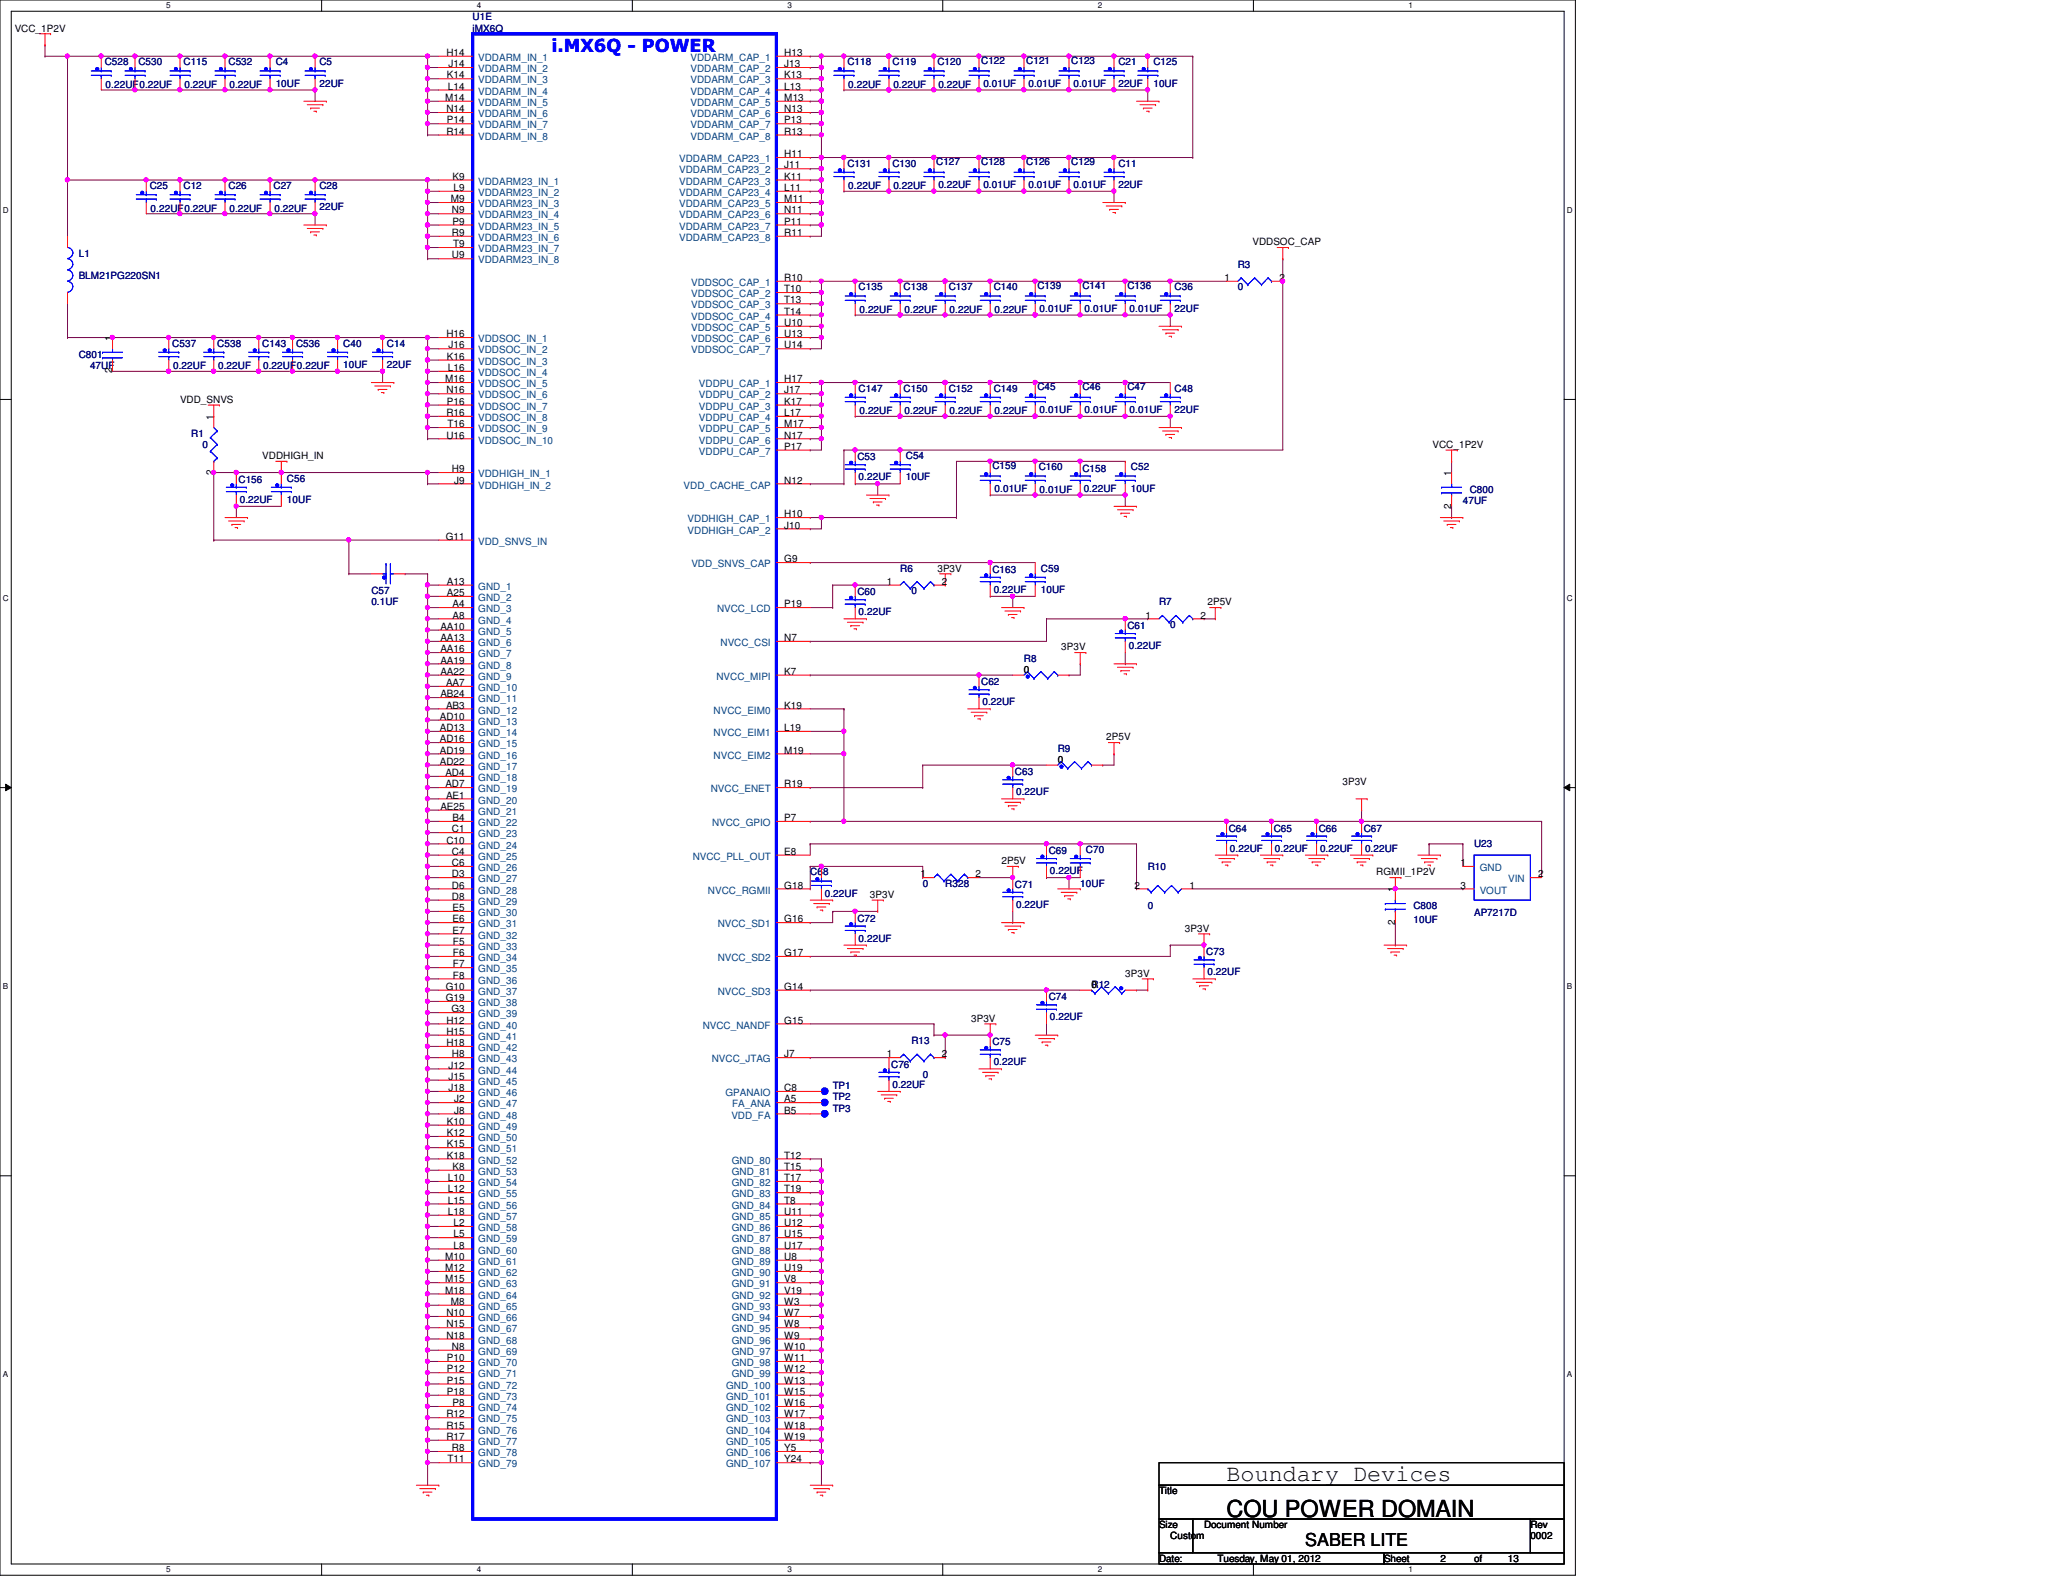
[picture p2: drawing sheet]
<svg xmlns="http://www.w3.org/2000/svg" width="279mm" height="216mm" viewBox="0 0 279 216" stroke-linecap="round" stroke-linejoin="round" font-family="sans-serif">
<defs><g id="words">
<g font-size="3.2">
<text x="166.1" y="200.6">Boundary Devices</text>
<text x="166.1" y="205.5">COU POWER DOMAIN</text>
</g>
<text font-size="2.4" fill="#00f" x="74.7" y="7">i.MX6Q - POWER</text>
<text font-size="2.4" x="176.8" y="209.5">SABER LITE</text>
<g font-size="1.4">
<text x="2" y="4.3">VCC_1P2V</text>
<text x="60.5" y="7.6">H14</text>
<text x="60.5" y="10.6">K14</text>
<text x="60.7" y="9.1">J14</text>
<text x="106.2" y="7.6">H13</text>
<text x="106.2" y="9.1">J13</text>
<text x="106.2" y="10.6">K13</text>
<text x="60.3" y="13.7">M14</text>
<text x="60.5" y="15.2">N14</text>
<text x="60.5" y="16.7">P14</text>
<text x="60.7" y="12.1">L14</text>
<text x="106.2" y="12.1">L13</text>
<text x="106.2" y="13.7">M13</text>
<text x="106.2" y="15.2">N13</text>
<text x="106.2" y="16.7">P13</text>
<text x="60.5" y="18.2">R14</text>
<text x="106.2" y="18.2">R13</text>
<text x="106.2" y="21.3">H11</text>
<text x="106.2" y="22.8">J11</text>
<text x="61" y="27.4">M9</text>
<text x="61.2" y="28.9">N9</text>
<text x="61.3" y="24.3">K9</text>
<text x="61.4" y="25.9">L9</text>
<text x="106.2" y="24.3">K11</text>
<text x="106.2" y="25.9">L11</text>
<text x="106.2" y="27.4">M11</text>
<text x="106.2" y="28.9">N11</text>
<text x="61.2" y="32">R9</text>
<text x="61.2" y="35">U9</text>
<text x="61.3" y="30.4">P9</text>
<text x="61.4" y="33.5">T9</text>
<text x="106.2" y="32">R11</text>
<text x="106.2" y="30.4">P11</text>
<text x="169.6" y="33.2">VDDSOC_CAP</text>
<text x="106.2" y="38.1">R10</text>
<text x="106.2" y="39.6">T10</text>
<text x="106.2" y="41.1">T13</text>
<text x="165.8" y="38.1">1</text>
<text x="173.3" y="38.1">2</text>
<text x="15.2" y="46.2" transform="rotate(-90 15.2 46.2)">1</text>
<text x="60.5" y="45.7">H16</text>
<text x="60.7" y="47.2">J16</text>
<text x="106.2" y="42.6">T14</text>
<text x="106.2" y="44.2">U10</text>
<text x="106.2" y="45.7">U13</text>
<text x="106.2" y="47.2">U14</text>
<text x="15.2" y="50.6" transform="rotate(-90 15.2 50.6)">2</text>
<text x="60.3" y="51.8">M16</text>
<text x="60.5" y="53.3">N16</text>
<text x="60.5" y="48.7">K16</text>
<text x="60.7" y="50.2">L16</text>
<text x="106.2" y="53.3">J17</text>
<text x="106.2" y="51.8">H17</text>
<text x="24.4" y="54.6">VDD_SNVS</text>
<text x="28.9" y="56.9" transform="rotate(-90 28.9 56.9)">1</text>
<text x="60.5" y="56.3">R16</text>
<text x="60.5" y="59.4">U16</text>
<text x="60.5" y="54.8">P16</text>
<text x="60.6" y="57.9">T16</text>
<text x="106.2" y="54.8">K17</text>
<text x="106.2" y="56.3">L17</text>
<text x="106.2" y="57.9">M17</text>
<text x="106.2" y="59.4">N17</text>
<text x="28.9" y="64.3" transform="rotate(-90 28.9 64.3)">2</text>
<text x="35.5" y="62.2">VDDHIGH_IN</text>
<text x="61.2" y="64">H9</text>
<text x="61.5" y="65.5">J9</text>
<text x="106.2" y="65.5">N12</text>
<text x="106.2" y="60.9">P17</text>
<text x="194" y="60.7">VCC_1P2V</text>
<text x="196.6" y="64.5" transform="rotate(-90 196.6 64.5)">1</text>
<text x="106.2" y="70.1">H10</text>
<text x="106.2" y="71.6">J10</text>
<text x="196.6" y="68.9" transform="rotate(-90 196.6 68.9)">2</text>
<text x="60.4" y="73.1">G11</text>
<text x="106.2" y="76.2">G9</text>
<text x="127" y="77.4">3P3V</text>
<text x="60.5" y="79.2">A13</text>
<text x="60.5" y="80.7">A25</text>
<text x="61.3" y="82.3">A4</text>
<text x="61.3" y="83.8">A8</text>
<text x="106.2" y="82.3">P19</text>
<text x="120.1" y="79.2">1</text>
<text x="127.6" y="79.2">2</text>
<text x="155.2" y="83.8">1</text>
<text x="162.6" y="83.8">2</text>
<text x="163.5" y="82">2P5V</text>
<text x="59.6" y="85.3">AA10</text>
<text x="59.6" y="86.8">AA13</text>
<text x="59.6" y="88.3">AA16</text>
<text x="59.6" y="89.9">AA19</text>
<text x="106.2" y="86.8">N7</text>
<text x="143.7" y="88.1">3P3V</text>
<text x="59.6" y="91.4">AA22</text>
<text x="59.6" y="94.4">AB24</text>
<text x="60.4" y="92.9">AA7</text>
<text x="60.4" y="96">AB3</text>
<text x="106.2" y="96">K19</text>
<text x="106.2" y="91.4">K7</text>
<text x="138.7" y="91.1">0</text>
<text x="59.6" y="97.5">AD10</text>
<text x="59.6" y="99">AD13</text>
<text x="59.6" y="100.5">AD16</text>
<text x="106.2" y="99">L19</text>
<text x="149.8" y="100.3">2P5V</text>
<text x="59.6" y="102.1">AD19</text>
<text x="59.6" y="103.6">AD22</text>
<text x="60.3" y="105.1">AD4</text>
<text x="60.3" y="106.6">AD7</text>
<text x="106.2" y="106.6">R19</text>
<text x="106.2" y="102.1">M19</text>
<text x="143.3" y="103.3">0</text>
<text x="181.8" y="106.4">3P3V</text>
<text x="59.6" y="109.7">AE25</text>
<text x="60.4" y="108.2">AE1</text>
<text x="61.2" y="112.7">C1</text>
<text x="61.3" y="111.2">B4</text>
<text x="106.2" y="111.2">P7</text>
<text x="60.5" y="114.3">C10</text>
<text x="61.2" y="115.8">C4</text>
<text x="61.2" y="117.3">C6</text>
<text x="61.2" y="118.8">D3</text>
<text x="106.2" y="115.8">E8</text>
<text x="124.7" y="118.8">1</text>
<text x="132.1" y="118.8">2</text>
<text x="135.6" y="117.1">2P5V</text>
<text x="186.4" y="118.6">RGMII_1P2V</text>
<text x="197.8" y="117.3">1</text>
<text x="208.3" y="118.8">2</text>
<text x="61.2" y="120.4">D6</text>
<text x="61.2" y="121.9">D8</text>
<text x="61.3" y="123.4">E5</text>
<text x="61.3" y="124.9">E6</text>
<text x="106.2" y="120.4">G18</text>
<text x="106.2" y="124.9">G16</text>
<text x="117.8" y="121.6">3P3V</text>
<text x="153.6" y="120.4">2</text>
<text x="161.1" y="120.4">1</text>
<text x="188.9" y="125.3" transform="rotate(-90 188.9 125.3)">2</text>
<text x="188.9" y="120.9" transform="rotate(-90 188.9 120.9)">1</text>
<text x="197.8" y="120.4">3</text>
<text x="61.3" y="126.4">E7</text>
<text x="61.3" y="128">F5</text>
<text x="61.3" y="129.5">F6</text>
<text x="61.3" y="131">F7</text>
<text x="106.2" y="129.5">G17</text>
<text x="160.5" y="126.2">3P3V</text>
<text x="60.4" y="134.1">G10</text>
<text x="60.4" y="135.6">G19</text>
<text x="61.1" y="137.1">G3</text>
<text x="61.3" y="132.5">F8</text>
<text x="106.2" y="134.1">G14</text>
<text x="147.8" y="133.8">0</text>
<text x="152.4" y="132.3">3P3V</text>
<text x="60.5" y="138.6">H12</text>
<text x="60.5" y="140.2">H15</text>
<text x="60.5" y="141.7">H18</text>
<text x="61.2" y="143.2">H8</text>
<text x="106.2" y="138.6">G15</text>
<text x="106.2" y="143.2">J7</text>
<text x="120.1" y="143.2">1</text>
<text x="127.6" y="143.2">2</text>
<text x="131.5" y="138.4">3P3V</text>
<text x="60.7" y="144.7">J12</text>
<text x="60.7" y="146.3">J15</text>
<text x="60.7" y="147.8">J18</text>
<text x="61.5" y="149.3">J2</text>
<text x="106.2" y="147.8">C8</text>
<text x="106.2" y="149.3">A5</text>
<text x="60.5" y="152.4">K10</text>
<text x="60.5" y="153.9">K12</text>
<text x="60.5" y="155.4">K15</text>
<text x="61.5" y="150.8">J8</text>
<text x="106.2" y="150.8">B5</text>
<text x="60.5" y="156.9">K18</text>
<text x="60.7" y="160">L10</text>
<text x="60.7" y="161.5">L12</text>
<text x="61.3" y="158.5">K8</text>
<text x="106.2" y="156.9">T12</text>
<text x="106.2" y="158.5">T15</text>
<text x="106.2" y="160">T17</text>
<text x="106.2" y="161.5">T19</text>
<text x="60.7" y="163">L15</text>
<text x="60.7" y="164.5">L18</text>
<text x="61.4" y="166.1">L2</text>
<text x="61.4" y="167.6">L5</text>
<text x="106.2" y="163">T8</text>
<text x="106.2" y="164.5">U11</text>
<text x="106.2" y="166.1">U12</text>
<text x="106.2" y="167.6">U15</text>
<text x="60.3" y="170.6">M10</text>
<text x="60.3" y="172.2">M12</text>
<text x="60.3" y="173.7">M15</text>
<text x="61.4" y="169.1">L8</text>
<text x="106.2" y="169.1">U17</text>
<text x="106.2" y="170.6">U8</text>
<text x="106.2" y="172.2">U19</text>
<text x="106.2" y="173.7">V8</text>
<text x="60.3" y="175.2">M18</text>
<text x="60.5" y="178.3">N10</text>
<text x="60.5" y="179.8">N15</text>
<text x="61" y="176.7">M8</text>
<text x="106.2" y="175.2">V19</text>
<text x="106.2" y="176.7">W3</text>
<text x="106.2" y="178.3">W7</text>
<text x="106.2" y="179.8">W8</text>
<text x="60.5" y="181.3">N18</text>
<text x="60.5" y="185.9">P12</text>
<text x="60.5" y="184.4">P10</text>
<text x="61.2" y="182.8">N8</text>
<text x="106.2" y="181.3">W9</text>
<text x="106.2" y="182.8">W10</text>
<text x="106.2" y="184.4">W11</text>
<text x="106.2" y="185.9">W12</text>
<text x="60.5" y="192">R12</text>
<text x="60.5" y="187.4">P15</text>
<text x="60.5" y="188.9">P18</text>
<text x="61.3" y="190.5">P8</text>
<text x="106.2" y="187.4">W13</text>
<text x="106.2" y="188.9">W15</text>
<text x="106.2" y="190.5">W16</text>
<text x="106.2" y="192">W17</text>
<text x="60.5" y="193.5">R15</text>
<text x="60.5" y="195">R17</text>
<text x="61.2" y="196.6">R8</text>
<text x="106.2" y="193.5">W18</text>
<text x="106.2" y="195">W19</text>
<text x="106.2" y="196.6">Y5</text>
<text x="60.6" y="198.1">T11</text>
<text x="106.2" y="198.1">Y24</text>
<text x="157" y="202.4">Title</text>
<text x="157" y="207">Size</text>
<text x="158.5" y="208.5">Custom</text>
<text x="163.1" y="207">Document Number</text>
<text x="207.3" y="207">Rev</text>
<text x="207.3" y="208.5">0002</text>
<text x="157" y="211.5">Date:</text>
<text x="164.9" y="211.5">Tuesday, May 01, 2012</text>
<text x="187.5" y="211.5">Sheet</text>
<text x="195.1" y="211.5">2</text>
<text x="199.6" y="211.5">of</text>
<text x="204.2" y="211.5">13</text>
</g>
<g font-size="1.4" fill="#000080">
<text x="64" y="2.8">U1E</text>
<text x="64" y="4.3">iMX6Q</text>
<text x="14.2" y="8.8">C528</text>
<text x="14.3" y="11.9">0.22UF0.22UF</text>
<text x="18.8" y="8.8">C530</text>
<text x="24.8" y="8.8">C115</text>
<text x="25" y="11.9">0.22UF</text>
<text x="30.9" y="8.8">C532</text>
<text x="31.1" y="11.9">0.22UF</text>
<text x="37.3" y="8.8">C4</text>
<text x="37.3" y="11.7">10UF</text>
<text x="43.3" y="8.8">C5</text>
<text x="43.3" y="11.7">22UF</text>
<text x="114.8" y="8.8">C118</text>
<text x="114.9" y="11.9">0.22UF</text>
<text x="120.9" y="8.8">C119</text>
<text x="121" y="11.9">0.22UF</text>
<text x="127" y="8.8">C120</text>
<text x="127.1" y="11.9">0.22UF</text>
<text x="132.9" y="8.7">C122</text>
<text x="133.2" y="11.7">0.01UF</text>
<text x="139" y="8.7">C121</text>
<text x="139.3" y="11.7">0.01UF</text>
<text x="145.1" y="8.7">C123</text>
<text x="145.4" y="11.7">0.01UF</text>
<text x="151.5" y="8.8">C21</text>
<text x="151.5" y="11.7">22UF</text>
<text x="156.2" y="8.8">C125</text>
<text x="156.2" y="11.7">10UF</text>
<text x="114.8" y="22.6">C131</text>
<text x="120.9" y="22.6">C130</text>
<text x="126.8" y="22.4">C127</text>
<text x="132.9" y="22.4">C128</text>
<text x="139" y="22.4">C126</text>
<text x="145.1" y="22.4">C129</text>
<text x="151.5" y="22.6">C11</text>
<text x="20.3" y="25.6">C25</text>
<text x="20.4" y="28.7">0.22UF0.22UF</text>
<text x="24.8" y="25.6">C12</text>
<text x="30.9" y="25.6">C26</text>
<text x="31.1" y="28.7">0.22UF</text>
<text x="37" y="25.6">C27</text>
<text x="37.2" y="28.7">0.22UF</text>
<text x="43.3" y="25.6">C28</text>
<text x="43.3" y="28.5">22UF</text>
<text x="114.9" y="25.6">0.22UF</text>
<text x="121" y="25.6">0.22UF</text>
<text x="127.1" y="25.4">0.22UF</text>
<text x="133.2" y="25.4">0.01UF</text>
<text x="139.3" y="25.4">0.01UF</text>
<text x="145.4" y="25.4">0.01UF</text>
<text x="151.5" y="25.4">22UF</text>
<text x="10.7" y="34.8">L1</text>
<text x="10.7" y="37.8">BLM21PG220SN1</text>
<text x="116.3" y="39.3">C135</text>
<text x="122.4" y="39.3">C138</text>
<text x="128.5" y="39.3">C137</text>
<text x="134.6" y="39.3">C140</text>
<text x="140.5" y="39.2">C139</text>
<text x="146.6" y="39.2">C141</text>
<text x="152.7" y="39.2">C136</text>
<text x="159.1" y="39.3">C36</text>
<text x="167.6" y="36.3">R3</text>
<text x="167.6" y="39.3">0</text>
<text x="23.3" y="46.9">C537</text>
<text x="29.4" y="46.9">C538</text>
<text x="35.5" y="46.9">C143</text>
<text x="40.1" y="46.9">C536</text>
<text x="46.5" y="46.9">C40</text>
<text x="52.4" y="46.9">C14</text>
<text x="116.4" y="42.4">0.22UF</text>
<text x="122.5" y="42.4">0.22UF</text>
<text x="128.6" y="42.4">0.22UF</text>
<text x="134.7" y="42.4">0.22UF</text>
<text x="140.8" y="42.2">0.01UF</text>
<text x="146.9" y="42.2">0.01UF</text>
<text x="153" y="42.2">0.01UF</text>
<text x="159.1" y="42.2">22UF</text>
<text x="10.7" y="48.5">C801</text>
<text x="12.2" y="50">47UF</text>
<text x="23.5" y="50">0.22UF</text>
<text x="29.5" y="50">0.22UF</text>
<text x="35.6" y="50">0.22UF0.22UF</text>
<text x="46.5" y="49.8">10UF</text>
<text x="52.4" y="49.8">22UF</text>
<text x="116.3" y="53">C147</text>
<text x="122.4" y="53">C150</text>
<text x="128.5" y="53">C152</text>
<text x="134.6" y="53">C149</text>
<text x="140.5" y="52.9">C45</text>
<text x="146.6" y="52.9">C46</text>
<text x="152.7" y="52.9">C47</text>
<text x="159.1" y="53">C48</text>
<text x="25.9" y="59.1">R1</text>
<text x="116.4" y="56.1">0.22UF</text>
<text x="122.5" y="56.1">0.22UF</text>
<text x="128.6" y="56.1">0.22UF</text>
<text x="134.7" y="56.1">0.22UF</text>
<text x="140.8" y="55.9">0.01UF</text>
<text x="146.9" y="55.9">0.01UF</text>
<text x="153" y="55.9">0.01UF</text>
<text x="159.1" y="55.9">22UF</text>
<text x="27.4" y="60.7">0</text>
<text x="32.3" y="65.4">C156</text>
<text x="38.9" y="65.2">C56</text>
<text x="116.1" y="62.4">C53</text>
<text x="116.3" y="65.1">0.22UF</text>
<text x="122.7" y="62.2">C54</text>
<text x="122.7" y="65.1">10UF</text>
<text x="134.4" y="63.5">C159</text>
<text x="140.7" y="63.7">C160</text>
<text x="146.6" y="63.9">C158</text>
<text x="153.2" y="63.7">C52</text>
<text x="32.5" y="68.1">0.22UF</text>
<text x="38.9" y="68.1">10UF</text>
<text x="134.7" y="66.6">0.01UF</text>
<text x="140.8" y="66.8">0.01UF</text>
<text x="146.8" y="66.6">0.22UF</text>
<text x="153.2" y="66.6">10UF</text>
<text x="198.1" y="68.3">47UF</text>
<text x="199.1" y="66.8">C800</text>
<text x="121.9" y="77.4">R6</text>
<text x="134.4" y="77.6">C163</text>
<text x="141" y="77.4">C59</text>
<text x="50.3" y="80.5">C57</text>
<text x="50.3" y="82">0.1UF</text>
<text x="116.1" y="80.6">C60</text>
<text x="116.3" y="83.4">0.22UF</text>
<text x="123.4" y="80.5">0</text>
<text x="134.6" y="80.3">0.22UF</text>
<text x="141" y="80.3">10UF</text>
<text x="157" y="82">R7</text>
<text x="138.7" y="89.6">R8</text>
<text x="152.7" y="85.2">C61</text>
<text x="152.9" y="87.9">0.22UF</text>
<text x="158.5" y="85">0</text>
<text x="132.9" y="92.8">C62</text>
<text x="133.1" y="95.5">0.22UF</text>
<text x="143.3" y="101.8">R9</text>
<text x="137.5" y="105">C63</text>
<text x="137.6" y="107.7">0.22UF</text>
<text x="166.4" y="112.6">C64</text>
<text x="172.5" y="112.6">C65</text>
<text x="178.6" y="112.6">C66</text>
<text x="184.7" y="112.6">C67</text>
<text x="109.7" y="118.6">C68</text>
<text x="142" y="115.7">C69</text>
<text x="142.2" y="118.4">0.22UF</text>
<text x="147.1" y="115.5">C70</text>
<text x="155.4" y="117.8">R10</text>
<text x="166.6" y="115.4">0.22UF</text>
<text x="172.7" y="115.4">0.22UF</text>
<text x="178.8" y="115.4">0.22UF</text>
<text x="184.9" y="115.4">0.22UF</text>
<text x="199.6" y="114.8">U23</text>
<text x="111.7" y="121.5">0.22UF</text>
<text x="116.1" y="124.8">C72</text>
<text x="125" y="120.1">0</text>
<text x="128" y="120.1">R328</text>
<text x="137.5" y="120.3">C71</text>
<text x="137.6" y="123">0.22UF</text>
<text x="146.3" y="120.1">10UF</text>
<text x="155.4" y="123.1">0</text>
<text x="191.4" y="123.1">C808</text>
<text x="191.4" y="125">10UF</text>
<text x="199.6" y="124.1">AP7217D</text>
<text x="116.3" y="127.6">0.22UF</text>
<text x="163.4" y="129.4">C73</text>
<text x="142" y="135.5">C74</text>
<text x="147.8" y="133.8">R12</text>
<text x="163.5" y="132.1">0.22UF</text>
<text x="123.4" y="141.4">R13</text>
<text x="134.4" y="141.6">C75</text>
<text x="142.2" y="138.2">0.22UF</text>
<text x="112.8" y="147.5">TP1</text>
<text x="112.8" y="149.1">TP2</text>
<text x="120.7" y="144.7">C76</text>
<text x="120.9" y="147.4">0.22UF</text>
<text x="125" y="146">0</text>
<text x="134.6" y="144.3">0.22UF</text>
<text x="112.8" y="150.6">TP3</text>
</g>
<g font-size="1.4" fill="#004080">
<text x="64.8" y="8.3">VDDARM_IN_1</text>
<text x="64.8" y="9.8">VDDARM_IN_2</text>
<text x="64.8" y="11.3">VDDARM_IN_3</text>
<text x="93.5" y="8.3">VDDARM_CAP_1</text>
<text x="93.5" y="9.8">VDDARM_CAP_2</text>
<text x="93.5" y="11.3">VDDARM_CAP_3</text>
<text x="64.8" y="12.8">VDDARM_IN_4</text>
<text x="64.8" y="14.4">VDDARM_IN_5</text>
<text x="64.8" y="15.9">VDDARM_IN_6</text>
<text x="64.8" y="17.4">VDDARM_IN_7</text>
<text x="93.5" y="12.8">VDDARM_CAP_4</text>
<text x="93.5" y="14.4">VDDARM_CAP_5</text>
<text x="93.5" y="15.9">VDDARM_CAP_6</text>
<text x="93.5" y="17.4">VDDARM_CAP_7</text>
<text x="64.8" y="18.9">VDDARM_IN_8</text>
<text x="92" y="22">VDDARM_CAP23_1</text>
<text x="92" y="23.5">VDDARM_CAP23_2</text>
<text x="93.5" y="18.9">VDDARM_CAP_8</text>
<text x="64.8" y="25">VDDARM23_IN_1</text>
<text x="64.8" y="26.5">VDDARM23_IN_2</text>
<text x="64.8" y="28.1">VDDARM23_IN_3</text>
<text x="64.8" y="29.6">VDDARM23_IN_4</text>
<text x="92" y="25">VDDARM_CAP23_3</text>
<text x="92" y="26.5">VDDARM_CAP23_4</text>
<text x="92" y="28.1">VDDARM_CAP23_5</text>
<text x="92" y="29.6">VDDARM_CAP23_6</text>
<text x="64.8" y="31.1">VDDARM23_IN_5</text>
<text x="64.8" y="32.6">VDDARM23_IN_6</text>
<text x="64.8" y="34.2">VDDARM23_IN_7</text>
<text x="64.8" y="35.7">VDDARM23_IN_8</text>
<text x="92" y="32.6">VDDARM_CAP23_8</text>
<text x="92" y="31.1">VDDARM_CAP23_7</text>
<text x="93.6" y="38.7">VDDSOC_CAP_1</text>
<text x="93.6" y="40.3">VDDSOC_CAP_2</text>
<text x="93.6" y="41.8">VDDSOC_CAP_3</text>
<text x="64.8" y="47.9">VDDSOC_IN_2</text>
<text x="64.8" y="46.4">VDDSOC_IN_1</text>
<text x="93.6" y="43.3">VDDSOC_CAP_4</text>
<text x="93.6" y="44.8">VDDSOC_CAP_5</text>
<text x="93.6" y="46.4">VDDSOC_CAP_6</text>
<text x="93.6" y="47.9">VDDSOC_CAP_7</text>
<text x="64.8" y="54">VDDSOC_IN_6</text>
<text x="64.8" y="50.9">VDDSOC_IN_4</text>
<text x="64.8" y="49.4">VDDSOC_IN_3</text>
<text x="64.8" y="52.5">VDDSOC_IN_5</text>
<text x="94.7" y="54">VDDPU_CAP_2</text>
<text x="94.7" y="52.5">VDDPU_CAP_1</text>
<text x="64.8" y="55.5">VDDSOC_IN_7</text>
<text x="64.8" y="57">VDDSOC_IN_8</text>
<text x="64.8" y="58.5">VDDSOC_IN_9</text>
<text x="94.7" y="55.5">VDDPU_CAP_3</text>
<text x="94.7" y="57">VDDPU_CAP_4</text>
<text x="94.7" y="58.5">VDDPU_CAP_5</text>
<text x="64.8" y="64.6">VDDHIGH_IN_1</text>
<text x="64.8" y="60.1">VDDSOC_IN_10</text>
<text x="94.7" y="60.1">VDDPU_CAP_6</text>
<text x="94.7" y="61.6">VDDPU_CAP_7</text>
<text x="64.8" y="66.2">VDDHIGH_IN_2</text>
<text x="92.6" y="66.2">VDD_CACHE_CAP</text>
<text x="93.1" y="70.7">VDDHIGH_CAP_1</text>
<text x="64.8" y="73.8">VDD_SNVS_IN</text>
<text x="93.1" y="72.3">VDDHIGH_CAP_2</text>
<text x="93.6" y="76.8">VDD_SNVS_CAP</text>
<text x="64.8" y="79.9">GND_1</text>
<text x="64.8" y="81.4">GND_2</text>
<text x="64.8" y="82.9">GND_3</text>
<text x="97.1" y="82.9">NVCC_LCD</text>
<text x="64.8" y="84.5">GND_4</text>
<text x="64.8" y="86">GND_5</text>
<text x="64.8" y="87.5">GND_6</text>
<text x="64.8" y="89">GND_7</text>
<text x="97.6" y="87.5">NVCC_CSI</text>
<text x="64.8" y="90.6">GND_8</text>
<text x="64.8" y="92.1">GND_9</text>
<text x="64.8" y="93.6">GND_10</text>
<text x="64.8" y="95.1">GND_11</text>
<text x="97" y="92.1">NVCC_MIPI</text>
<text x="64.8" y="96.6">GND_12</text>
<text x="64.8" y="98.2">GND_13</text>
<text x="64.8" y="99.7">GND_14</text>
<text x="64.8" y="101.2">GND_15</text>
<text x="96.6" y="96.6">NVCC_EIM0</text>
<text x="96.6" y="99.7">NVCC_EIM1</text>
<text x="64.8" y="102.7">GND_16</text>
<text x="64.8" y="104.3">GND_17</text>
<text x="64.8" y="105.8">GND_18</text>
<text x="64.8" y="107.3">GND_19</text>
<text x="96.3" y="107.3">NVCC_ENET</text>
<text x="96.6" y="102.7">NVCC_EIM2</text>
<text x="64.8" y="108.8">GND_20</text>
<text x="64.8" y="110.4">GND_21</text>
<text x="64.8" y="111.9">GND_22</text>
<text x="64.8" y="113.4">GND_23</text>
<text x="96.4" y="111.9">NVCC_GPIO</text>
<text x="64.8" y="114.9">GND_24</text>
<text x="64.8" y="116.5">GND_25</text>
<text x="64.8" y="118">GND_26</text>
<text x="64.8" y="119.5">GND_27</text>
<text x="93.8" y="116.5">NVCC_PLL_OUT</text>
<text x="200.4" y="118">GND</text>
<text x="204.3" y="119.5">VIN</text>
<text x="64.8" y="121">GND_28</text>
<text x="64.8" y="122.6">GND_29</text>
<text x="64.8" y="124.1">GND_30</text>
<text x="64.8" y="125.6">GND_31</text>
<text x="95.9" y="121">NVCC_RGMII</text>
<text x="97.2" y="125.6">NVCC_SD1</text>
<text x="200.4" y="121">VOUT</text>
<text x="64.8" y="127.1">GND_32</text>
<text x="64.8" y="128.7">GND_33</text>
<text x="64.8" y="130.2">GND_34</text>
<text x="64.8" y="131.7">GND_35</text>
<text x="97.2" y="130.2">NVCC_SD2</text>
<text x="64.8" y="133.2">GND_36</text>
<text x="64.8" y="134.7">GND_37</text>
<text x="64.8" y="136.3">GND_38</text>
<text x="64.8" y="137.8">GND_39</text>
<text x="97.2" y="134.7">NVCC_SD3</text>
<text x="64.8" y="139.3">GND_40</text>
<text x="64.8" y="140.8">GND_41</text>
<text x="64.8" y="142.4">GND_42</text>
<text x="64.8" y="143.9">GND_43</text>
<text x="95.2" y="139.3">NVCC_NANDF</text>
<text x="96.4" y="143.9">NVCC_JTAG</text>
<text x="64.8" y="145.4">GND_44</text>
<text x="64.8" y="146.9">GND_45</text>
<text x="64.8" y="148.5">GND_46</text>
<text x="64.8" y="150">GND_47</text>
<text x="98.3" y="148.5">GPANAIO</text>
<text x="99.1" y="150">FA_ANA</text>
<text x="64.8" y="151.5">GND_48</text>
<text x="64.8" y="153">GND_49</text>
<text x="64.8" y="154.6">GND_50</text>
<text x="99.1" y="151.5">VDD_FA</text>
<text x="64.8" y="156.1">GND_51</text>
<text x="64.8" y="157.6">GND_52</text>
<text x="64.8" y="159.1">GND_53</text>
<text x="64.8" y="160.7">GND_54</text>
<text x="99.1" y="157.6">GND_80</text>
<text x="99.1" y="159.1">GND_81</text>
<text x="99.1" y="160.7">GND_82</text>
<text x="64.8" y="162.2">GND_55</text>
<text x="64.8" y="163.7">GND_56</text>
<text x="64.8" y="165.2">GND_57</text>
<text x="64.8" y="166.8">GND_58</text>
<text x="99.1" y="162.2">GND_83</text>
<text x="99.1" y="163.7">GND_84</text>
<text x="99.1" y="165.2">GND_85</text>
<text x="99.1" y="166.8">GND_86</text>
<text x="64.8" y="168.3">GND_59</text>
<text x="64.8" y="169.8">GND_60</text>
<text x="64.8" y="171.3">GND_61</text>
<text x="64.8" y="172.8">GND_62</text>
<text x="99.1" y="168.3">GND_87</text>
<text x="99.1" y="169.8">GND_88</text>
<text x="99.1" y="171.3">GND_89</text>
<text x="99.1" y="172.8">GND_90</text>
<text x="64.8" y="174.4">GND_63</text>
<text x="64.8" y="175.9">GND_64</text>
<text x="64.8" y="177.4">GND_65</text>
<text x="64.8" y="178.9">GND_66</text>
<text x="99.1" y="174.4">GND_91</text>
<text x="99.1" y="175.9">GND_92</text>
<text x="99.1" y="177.4">GND_93</text>
<text x="99.1" y="178.9">GND_94</text>
<text x="64.8" y="180.5">GND_67</text>
<text x="64.8" y="182">GND_68</text>
<text x="64.8" y="185">GND_70</text>
<text x="64.8" y="183.5">GND_69</text>
<text x="99.1" y="180.5">GND_95</text>
<text x="99.1" y="182">GND_96</text>
<text x="99.1" y="183.5">GND_97</text>
<text x="99.1" y="185">GND_98</text>
<text x="64.8" y="191.1">GND_74</text>
<text x="64.8" y="188.1">GND_72</text>
<text x="64.8" y="189.6">GND_73</text>
<text x="64.8" y="186.6">GND_71</text>
<text x="98.3" y="188.1">GND_100</text>
<text x="98.3" y="189.6">GND_101</text>
<text x="98.3" y="191.1">GND_102</text>
<text x="99.1" y="186.6">GND_99</text>
<text x="64.8" y="192.7">GND_75</text>
<text x="64.8" y="194.2">GND_76</text>
<text x="64.8" y="195.7">GND_77</text>
<text x="64.8" y="197.2">GND_78</text>
<text x="98.3" y="192.7">GND_103</text>
<text x="98.3" y="194.2">GND_104</text>
<text x="98.3" y="195.7">GND_105</text>
<text x="98.3" y="197.2">GND_106</text>
<text x="64.8" y="198.8">GND_79</text>
<text x="98.3" y="198.8">GND_107</text>
</g>
<g font-size="1.1">
<text x="22.5" y="1.1">5</text>
<text x="64.6" y="1.1">4</text>
<text x="106.6" y="1.1">3</text>
<text x="148.7" y="1.1">2</text>
<text x="190.8" y="1.1">1</text>
<text x=".4" y="28.8">D</text>
<text x="212.2" y="28.8">D</text>
<text x=".4" y="81.4">C</text>
<text x="212.2" y="81.4">C</text>
<text x=".4" y="133.9">B</text>
<text x="212.2" y="133.9">B</text>
<text x=".4" y="186.5">A</text>
<text x="212.2" y="186.5">A</text>
<text x="22.5" y="213">5</text>
<text x="64.6" y="213">4</text>
<text x="106.6" y="213">3</text>
<text x="148.7" y="213">2</text>
<text x="190.8" y="213">1</text>
</g>
</g></defs>
<path d="M0 0h213.4v213.4h-213.4zM1.5 1.5h210.3v210.3h-210.3z" fill="none" stroke="#000" stroke-width=".14"/>
<g fill="#fff">
<path d="M22.5 .2h.6v1.2h-.6z"/>
<path d="M22.5 212h.6v1.2h-.6z"/>
</g>
<path d="M43.6 0v1.5M43.6 211.8v1.6" fill="none" stroke="#000" stroke-width=".14"/>
<g fill="#fff">
<path d="M64.6 .2h.6v1.2h-.6z"/>
<path d="M64.6 212h.6v1.2h-.6z"/>
</g>
<path d="M85.6 0v1.5M85.6 211.8v1.6" fill="none" stroke="#000" stroke-width=".14"/>
<g fill="#fff">
<path d="M106.6 .2h.6v1.2h-.6z"/>
<path d="M106.6 212h.6v1.2h-.6z"/>
</g>
<path d="M127.7 0v1.5M127.7 211.8v1.6" fill="none" stroke="#000" stroke-width=".14"/>
<g fill="#fff">
<path d="M148.7 .2h.6v1.2h-.6z"/>
<path d="M148.7 212h.6v1.2h-.6z"/>
</g>
<path d="M169.8 0v1.5M169.8 211.8v1.6" fill="none" stroke="#000" stroke-width=".14"/>
<g fill="#fff">
<path d="M190.8 .2h.5v1.2h-.5z"/>
<path d="M190.8 212h.5v1.2h-.5z"/>
<path d="M.4 27.8h.7v1.2h-.7z"/>
<path d="M212.2 27.8h.8v1.2h-.8z"/>
<path d="M.4 80.4h.7v1.2h-.7z"/>
<path d="M212.2 80.4h.8v1.2h-.8z"/>
</g>
<path d="M0 54.1h1.5M211.8 54.1h1.6" fill="none" stroke="#000" stroke-width=".14"/>
<g fill="#fff">
<path d="M.4 133h.7v1.2h-.7z"/>
<path d="M212.2 133h.7v1.2h-.7z"/>
</g>
<path d="M0 106.7h1.5M.8 106.2l.7 .5-.7 .4zM211.8 106.7l.8-.5v.9zM211.8 106.7h1.6" fill="none" stroke="#000" stroke-width=".14"/>
<path d="M.8 106.2l.7 .5-.7 .4zM211.8 106.7l.8-.5v.9z" fill="#000"/>
<g fill="#fff">
<path d="M.4 185.5h.7v1.2h-.7z"/>
<path d="M212.2 185.5h.7v1.2h-.7z"/>
</g>
<path d="M0 159.3h1.5M211.8 159.3h1.6" fill="none" stroke="#000" stroke-width=".14"/>
<path d="M146.3 67.1h.1M146.3 67.1h6.1" fill="none" stroke="#800040" stroke-width=".14"/>
<circle cx="146.3" cy="67" r=".29" fill="#f0f"/>
<circle cx="146.3" cy="67" r=".29" fill="none" stroke="#f0f" stroke-width=".14"/>
<path d="M134.1 67.1h.1M134.1 67.1h6.1" fill="none" stroke="#800040" stroke-width=".14"/>
<circle cx="140.2" cy="67" r=".29" fill="#f0f"/>
<circle cx="140.2" cy="67" r=".29" fill="none" stroke="#f0f" stroke-width=".14"/>
<path d="M140.2 67.1h.1M140.2 67.1h6.1M152.4 67.1h.1M152.4 67.1v1.5" fill="none" stroke="#800040" stroke-width=".14"/>
<circle cx="152.4" cy="67" r=".29" fill="#f0f"/>
<circle cx="152.4" cy="67" r=".29" fill="none" stroke="#f0f" stroke-width=".14"/>
<path d="M134.1 62.5h.1M134.1 62.5h12.2M140.2 62.5h.1" fill="none" stroke="#800040" stroke-width=".14"/>
<circle cx="140.2" cy="62.5" r=".29" fill="#f0f"/>
<circle cx="140.2" cy="62.5" r=".29" fill="none" stroke="#f0f" stroke-width=".14"/>
<path d="M57.9 185.9h.1M57.9 187.5h.1M57.9 189h.1M57.9 195.1h.1M57.9 185.9h1.5M57.9 187.5h1.5M57.9 189h1.5M57.9 195.1h1.5" fill="none" stroke="#800040" stroke-width=".14"/>
<circle cx="57.9" cy="195" r=".29" fill="#f0f"/>
<circle cx="57.9" cy="195" r=".29" fill="none" stroke="#f0f" stroke-width=".14"/>
<path d="M51.8 45.7h.1M51.8 45.7h6.1M57.9 193.5h.1M57.9 193.5h1.5" fill="none" stroke="#800040" stroke-width=".14"/>
<circle cx="51.8" cy="45.7" r=".29" fill="#f0f"/>
<circle cx="51.8" cy="45.7" r=".29" fill="none" stroke="#f0f" stroke-width=".14"/>
<path d="M111.3 56.4h.1M111.3 56.4v1.5" fill="none" stroke="#800040" stroke-width=".14"/>
<circle cx="111.2" cy="56.4" r=".29" fill="#f0f"/>
<circle cx="111.2" cy="56.4" r=".29" fill="none" stroke="#f0f" stroke-width=".14"/>
<path d="M57.9 30.5h.1M57.9 30.5v1.5" fill="none" stroke="#800040" stroke-width=".14"/>
<circle cx="57.9" cy="30.5" r=".29" fill="#f0f"/>
<circle cx="57.9" cy="30.5" r=".29" fill="none" stroke="#f0f" stroke-width=".14"/>
<path d="M111.3 38.1h.1M111.3 38.1v1.5M57.9 45.7h.1M57.9 45.7v1.5M111.3 182.9h.1M111.3 182.9v1.5" fill="none" stroke="#800040" stroke-width=".14"/>
<circle cx="111.2" cy="182.9" r=".29" fill="#f0f"/>
<circle cx="111.2" cy="182.9" r=".29" fill="none" stroke="#f0f" stroke-width=".14"/>
<path d="M30.5 12.2h.1M30.5 12.2h6.1M109.7 7.6h.1M109.7 7.6h1.6M57.9 190.5h.1M57.9 192h.1M57.9 184.4h.1M57.9 193.5h.1M57.9 190.5h1.5M57.9 192h1.5M57.9 184.4h1.5M57.9 193.5v1.6" fill="none" stroke="#800040" stroke-width=".14"/>
<circle cx="57.9" cy="193.5" r=".29" fill="#f0f"/>
<circle cx="57.9" cy="193.5" r=".29" fill="none" stroke="#f0f" stroke-width=".14"/>
<path d="M47.2 77.7h.1M47.2 73.2h.1M47.2 77.7h3.1M47.2 73.2v4.5M47.2 73.2h12.2" fill="none" stroke="#800040" stroke-width=".14"/>
<circle cx="47.2" cy="73.1" r=".29" fill="#f0f"/>
<circle cx="47.2" cy="73.1" r=".29" fill="none" stroke="#f0f" stroke-width=".14"/>
<path d="M57.9 196.6h.1M57.9 196.6h1.5M109.7 185.9h.1M111.3 184.4h.1M111.3 184.4v1.5h-1.6" fill="none" stroke="#800040" stroke-width=".14"/>
<circle cx="111.2" cy="184.4" r=".29" fill="#f0f"/>
<circle cx="111.2" cy="184.4" r=".29" fill="none" stroke="#f0f" stroke-width=".14"/>
<g fill="none" stroke="#800040" stroke-width=".14">
<path d="M132.6 12.2h.1M132.6 12.2h6.1M29 73.2h.1M29 73.2h18.2M112.8 79.2h.1M112.8 79.2h3M114.3 61h.1M114.3 61h1.5M163.1 83.8h.1M163.1 83.8h1.5M57.9 198.1h.1M57.9 198.1h1.5"/>
<path d="M57.9 198.1v3.1"/>
</g>
<circle cx="132.6" cy="12.2" r=".29" fill="#f0f"/>
<circle cx="132.6" cy="12.2" r=".29" fill="none" stroke="#f0f" stroke-width=".14"/>
<path d="M118.9 65.5h.1M118.9 65.5h3" fill="none" stroke="#800040" stroke-width=".14"/>
<circle cx="118.8" cy="65.5" r=".29" fill="#f0f"/>
<circle cx="118.8" cy="65.5" r=".29" fill="none" stroke="#f0f" stroke-width=".14"/>
<path d="M126.5 12.2h.1M126.5 12.2h6.1" fill="none" stroke="#800040" stroke-width=".14"/>
<circle cx="126.5" cy="12.2" r=".29" fill="#f0f"/>
<circle cx="126.5" cy="12.2" r=".29" fill="none" stroke="#f0f" stroke-width=".14"/>
<path d="M126.5 7.6h.1M126.5 7.6h6.1" fill="none" stroke="#800040" stroke-width=".14"/>
<circle cx="126.5" cy="7.6" r=".29" fill="#f0f"/>
<circle cx="126.5" cy="7.6" r=".29" fill="none" stroke="#f0f" stroke-width=".14"/>
<path d="M132.6 7.6h.1M132.6 7.6h6.1" fill="none" stroke="#800040" stroke-width=".14"/>
<circle cx="132.6" cy="7.6" r=".29" fill="#f0f"/>
<circle cx="132.6" cy="7.6" r=".29" fill="none" stroke="#f0f" stroke-width=".14"/>
<path d="M144.8 12.2h.1M144.8 12.2h6.1" fill="none" stroke="#800040" stroke-width=".14"/>
<circle cx="150.8" cy="12.2" r=".29" fill="#f0f"/>
<circle cx="150.8" cy="12.2" r=".29" fill="none" stroke="#f0f" stroke-width=".14"/>
<circle cx="144.7" cy="12.2" r=".29" fill="#f0f"/>
<circle cx="144.7" cy="12.2" r=".29" fill="none" stroke="#f0f" stroke-width=".14"/>
<path d="M114.3 7.6h.1M114.3 7.6h6.1M150.9 12.2h.1M150.9 12.2h4.5" fill="none" stroke="#800040" stroke-width=".14"/>
<circle cx="120.4" cy="7.6" r=".29" fill="#f0f"/>
<circle cx="120.4" cy="7.6" r=".29" fill="none" stroke="#f0f" stroke-width=".14"/>
<path d="M114.3 12.2h.1M114.3 12.2h6.1" fill="none" stroke="#800040" stroke-width=".14"/>
<circle cx="120.4" cy="12.2" r=".29" fill="#f0f"/>
<circle cx="120.4" cy="12.2" r=".29" fill="none" stroke="#f0f" stroke-width=".14"/>
<path d="M120.4 12.2h.1M120.4 12.2h6.1" fill="none" stroke="#800040" stroke-width=".14"/>
<circle cx="120.4" cy="12.2" r=".29" fill="#f0f"/>
<circle cx="120.4" cy="12.2" r=".29" fill="none" stroke="#f0f" stroke-width=".14"/>
<path d="M120.4 7.6h.1M120.4 7.6h6.1" fill="none" stroke="#800040" stroke-width=".14"/>
<circle cx="120.4" cy="7.6" r=".29" fill="#f0f"/>
<circle cx="120.4" cy="7.6" r=".29" fill="none" stroke="#f0f" stroke-width=".14"/>
<path d="M144.8 7.6h.1M144.8 7.6h6.1" fill="none" stroke="#800040" stroke-width=".14"/>
<circle cx="144.7" cy="7.6" r=".29" fill="#f0f"/>
<circle cx="144.7" cy="7.6" r=".29" fill="none" stroke="#f0f" stroke-width=".14"/>
<path d="M150.9 7.6h.1M150.9 7.6h4.5" fill="none" stroke="#800040" stroke-width=".14"/>
<circle cx="150.8" cy="7.6" r=".29" fill="#f0f"/>
<circle cx="150.8" cy="7.6" r=".29" fill="none" stroke="#f0f" stroke-width=".14"/>
<path d="M155.4 12.2h.1M155.4 12.2v1.5" fill="none" stroke="#800040" stroke-width=".14"/>
<circle cx="155.4" cy="12.2" r=".29" fill="#f0f"/>
<circle cx="155.4" cy="12.2" r=".29" fill="none" stroke="#f0f" stroke-width=".14"/>
<path d="M138.7 12.2h.1M138.7 12.2h6.1" fill="none" stroke="#800040" stroke-width=".14"/>
<circle cx="138.7" cy="12.2" r=".29" fill="#f0f"/>
<circle cx="138.7" cy="12.2" r=".29" fill="none" stroke="#f0f" stroke-width=".14"/>
<path d="M138.7 7.6h.1M138.7 7.6h6.1" fill="none" stroke="#800040" stroke-width=".14"/>
<circle cx="138.7" cy="7.6" r=".29" fill="#f0f"/>
<circle cx="138.7" cy="7.6" r=".29" fill="none" stroke="#f0f" stroke-width=".14"/>
<path d="M109.7 138.7h16.8M126.5 138.7h.1M126.5 138.7v1.5M126.5 140.2h.1M126.5 140.2h1.5M128 140.2h.1" fill="none" stroke="#800040" stroke-width=".14"/>
<circle cx="128" cy="140.2" r=".29" fill="#f0f"/>
<circle cx="128" cy="140.2" r=".29" fill="none" stroke="#f0f" stroke-width=".14"/>
<path d="M129.5 62.5h.1M129.5 62.5h4.6" fill="none" stroke="#800040" stroke-width=".14"/>
<circle cx="134.1" cy="62.5" r=".29" fill="#f0f"/>
<circle cx="134.1" cy="62.5" r=".29" fill="none" stroke="#f0f" stroke-width=".14"/>
<path d="M129.5 70.1h.1M129.5 62.5v7.6M109.7 96h4.6M109.7 99.1h4.6M114.3 96h.1M114.3 99.1h.1M114.3 96v6.1M109.7 111.3h.1M109.7 111.3h4.6" fill="none" stroke="#800040" stroke-width=".14"/>
<circle cx="114.3" cy="99" r=".29" fill="#f0f"/>
<circle cx="114.3" cy="99" r=".29" fill="none" stroke="#f0f" stroke-width=".14"/>
<path d="M109.7 102.1h4.6M114.3 102.1h.1M114.3 102.1v9.2" fill="none" stroke="#800040" stroke-width=".14"/>
<circle cx="114.3" cy="111.2" r=".29" fill="#f0f"/>
<circle cx="114.3" cy="111.2" r=".29" fill="none" stroke="#f0f" stroke-width=".14"/>
<circle cx="114.3" cy="102.1" r=".29" fill="#f0f"/>
<circle cx="114.3" cy="102.1" r=".29" fill="none" stroke="#f0f" stroke-width=".14"/>
<path d="M111.3 7.6h.1M111.3 7.6h3M114.3 65.5h.1M114.3 61v4.5" fill="none" stroke="#800040" stroke-width=".14"/>
<circle cx="114.3" cy="7.6" r=".29" fill="#f0f"/>
<circle cx="114.3" cy="7.6" r=".29" fill="none" stroke="#f0f" stroke-width=".14"/>
<circle cx="111.2" cy="7.6" r=".29" fill="#f0f"/>
<circle cx="111.2" cy="7.6" r=".29" fill="none" stroke="#f0f" stroke-width=".14"/>
<path d="M115.8 65.5h.1M115.8 65.5h3.1M118.9 65.5h.1M118.9 65.5v1.6M137.2 80.8h.1M137.2 80.8v1.5M141.7 83.8h.1M141.7 83.8h10.7M152.4 89.9h.1M152.4 88.4v1.5" fill="none" stroke="#800040" stroke-width=".14"/>
<circle cx="152.4" cy="83.8" r=".29" fill="#f0f"/>
<circle cx="152.4" cy="83.8" r=".29" fill="none" stroke="#f0f" stroke-width=".14"/>
<path d="M18.3 7.6h.1M18.3 7.6h6.1M109.7 65.5h.1M109.7 65.5h4.6" fill="none" stroke="#800040" stroke-width=".14"/>
<circle cx="18.3" cy="7.6" r=".29" fill="#f0f"/>
<circle cx="18.3" cy="7.6" r=".29" fill="none" stroke="#f0f" stroke-width=".14"/>
<path d="M13.7 7.6h.1M13.7 7.6h4.6" fill="none" stroke="#800040" stroke-width=".14"/>
<circle cx="13.7" cy="7.6" r=".29" fill="#f0f"/>
<circle cx="13.7" cy="7.6" r=".29" fill="none" stroke="#f0f" stroke-width=".14"/>
<path d="M9.1 7.6h.1M9.1 7.6h4.6M13.7 12.2h4.6M18.3 12.2h.1" fill="none" stroke="#800040" stroke-width=".14"/>
<circle cx="18.3" cy="12.2" r=".29" fill="#f0f"/>
<circle cx="18.3" cy="12.2" r=".29" fill="none" stroke="#f0f" stroke-width=".14"/>
<path d="M18.3 12.2h6.1M24.4 12.2h.1" fill="none" stroke="#800040" stroke-width=".14"/>
<circle cx="24.4" cy="12.2" r=".29" fill="#f0f"/>
<circle cx="24.4" cy="12.2" r=".29" fill="none" stroke="#f0f" stroke-width=".14"/>
<path d="M24.4 12.2h6.1M30.5 12.2h.1" fill="none" stroke="#800040" stroke-width=".14"/>
<circle cx="30.4" cy="12.2" r=".29" fill="#f0f"/>
<circle cx="30.4" cy="12.2" r=".29" fill="none" stroke="#f0f" stroke-width=".14"/>
<path d="M109.7 76.2h.1M109.7 76.2h30.5M134.1 76.2h.1" fill="none" stroke="#800040" stroke-width=".14"/>
<circle cx="134.1" cy="76.2" r=".29" fill="#f0f"/>
<circle cx="134.1" cy="76.2" r=".29" fill="none" stroke="#f0f" stroke-width=".14"/>
<path d="M19.8 29h4.6M24.4 29h.1" fill="none" stroke="#800040" stroke-width=".14"/>
<circle cx="24.4" cy="28.9" r=".29" fill="#f0f"/>
<circle cx="24.4" cy="28.9" r=".29" fill="none" stroke="#f0f" stroke-width=".14"/>
<path d="M24.4 29h6.1M30.5 29h.1" fill="none" stroke="#800040" stroke-width=".14"/>
<circle cx="30.4" cy="28.9" r=".29" fill="#f0f"/>
<circle cx="30.4" cy="28.9" r=".29" fill="none" stroke="#f0f" stroke-width=".14"/>
<path d="M30.5 29h6.1M36.6 29h.1" fill="none" stroke="#800040" stroke-width=".14"/>
<circle cx="36.5" cy="28.9" r=".29" fill="#f0f"/>
<circle cx="36.5" cy="28.9" r=".29" fill="none" stroke="#f0f" stroke-width=".14"/>
<path d="M109.7 134.1h.1M109.7 134.1h32M158.5 128h.1M158.5 128v1.5" fill="none" stroke="#800040" stroke-width=".14"/>
<circle cx="141.7" cy="134.1" r=".29" fill="#f0f"/>
<circle cx="141.7" cy="134.1" r=".29" fill="none" stroke="#f0f" stroke-width=".14"/>
<path d="M30.5 24.4h.1M30.5 24.4h6.1" fill="none" stroke="#800040" stroke-width=".14"/>
<circle cx="36.5" cy="24.4" r=".29" fill="#f0f"/>
<circle cx="36.5" cy="24.4" r=".29" fill="none" stroke="#f0f" stroke-width=".14"/>
<circle cx="30.4" cy="24.4" r=".29" fill="#f0f"/>
<circle cx="30.4" cy="24.4" r=".29" fill="none" stroke="#f0f" stroke-width=".14"/>
<path d="M24.4 24.4h.1M24.4 24.4h6.1" fill="none" stroke="#800040" stroke-width=".14"/>
<circle cx="24.4" cy="24.4" r=".29" fill="#f0f"/>
<circle cx="24.4" cy="24.4" r=".29" fill="none" stroke="#f0f" stroke-width=".14"/>
<path d="M19.8 24.4h.1M19.8 24.4h4.6" fill="none" stroke="#800040" stroke-width=".14"/>
<circle cx="19.8" cy="24.4" r=".29" fill="#f0f"/>
<circle cx="19.8" cy="24.4" r=".29" fill="none" stroke="#f0f" stroke-width=".14"/>
<path d="M35.1 45.7h.1M35.1 45.7h4.5" fill="none" stroke="#800040" stroke-width=".14"/>
<circle cx="35" cy="45.7" r=".29" fill="#f0f"/>
<circle cx="35" cy="45.7" r=".29" fill="none" stroke="#f0f" stroke-width=".14"/>
<path d="M115.8 61h.1M115.8 61h6.1" fill="none" stroke="#800040" stroke-width=".14"/>
<circle cx="115.8" cy="60.9" r=".29" fill="#f0f"/>
<circle cx="115.8" cy="60.9" r=".29" fill="none" stroke="#f0f" stroke-width=".14"/>
<path d="M29 45.7h.1M29 45.7h6.1" fill="none" stroke="#800040" stroke-width=".14"/>
<circle cx="28.9" cy="45.7" r=".29" fill="#f0f"/>
<circle cx="28.9" cy="45.7" r=".29" fill="none" stroke="#f0f" stroke-width=".14"/>
<path d="M22.9 45.7h.1M22.9 45.7h6.1M137.2 80.8h.1M137.2 80.8h3" fill="none" stroke="#800040" stroke-width=".14"/>
<circle cx="137.1" cy="80.7" r=".29" fill="#f0f"/>
<circle cx="137.1" cy="80.7" r=".29" fill="none" stroke="#f0f" stroke-width=".14"/>
<path d="M9.1 45.7h6.1M15.2 45.7h.1" fill="none" stroke="#800040" stroke-width=".14"/>
<circle cx="15.2" cy="45.7" r=".29" fill="#f0f"/>
<circle cx="15.2" cy="45.7" r=".29" fill="none" stroke="#f0f" stroke-width=".14"/>
<path d="M22.9 50.3h6.1M29 50.3h.1" fill="none" stroke="#800040" stroke-width=".14"/>
<circle cx="22.8" cy="50.3" r=".29" fill="#f0f"/>
<circle cx="22.8" cy="50.3" r=".29" fill="none" stroke="#f0f" stroke-width=".14"/>
<circle cx="28.9" cy="50.3" r=".29" fill="#f0f"/>
<circle cx="28.9" cy="50.3" r=".29" fill="none" stroke="#f0f" stroke-width=".14"/>
<path d="M35.1 50.3h4.5M39.6 50.3h.1" fill="none" stroke="#800040" stroke-width=".14"/>
<circle cx="39.6" cy="50.3" r=".29" fill="#f0f"/>
<circle cx="39.6" cy="50.3" r=".29" fill="none" stroke="#f0f" stroke-width=".14"/>
<path d="M29 50.3h6.1M35.1 50.3h.1" fill="none" stroke="#800040" stroke-width=".14"/>
<circle cx="35" cy="50.3" r=".29" fill="#f0f"/>
<circle cx="35" cy="50.3" r=".29" fill="none" stroke="#f0f" stroke-width=".14"/>
<path d="M109.7 184.4h.1M109.7 184.4h1.6M111.3 187.5h.1M111.3 187.5v1.5" fill="none" stroke="#800040" stroke-width=".14"/>
<circle cx="111.2" cy="187.4" r=".29" fill="#f0f"/>
<circle cx="111.2" cy="187.4" r=".29" fill="none" stroke="#f0f" stroke-width=".14"/>
<path d="M111.3 13.7h.1M111.3 13.7v1.5" fill="none" stroke="#800040" stroke-width=".14"/>
<circle cx="111.2" cy="15.2" r=".29" fill="#f0f"/>
<circle cx="111.2" cy="15.2" r=".29" fill="none" stroke="#f0f" stroke-width=".14"/>
<circle cx="111.2" cy="13.7" r=".29" fill="#f0f"/>
<circle cx="111.2" cy="13.7" r=".29" fill="none" stroke="#f0f" stroke-width=".14"/>
<path d="M111.3 27.4h.1M111.3 27.4v1.6" fill="none" stroke="#800040" stroke-width=".14"/>
<circle cx="111.2" cy="28.9" r=".29" fill="#f0f"/>
<circle cx="111.2" cy="28.9" r=".29" fill="none" stroke="#f0f" stroke-width=".14"/>
<circle cx="111.2" cy="27.4" r=".29" fill="#f0f"/>
<circle cx="111.2" cy="27.4" r=".29" fill="none" stroke="#f0f" stroke-width=".14"/>
<path d="M111.3 25.9h.1M111.3 25.9v1.5" fill="none" stroke="#800040" stroke-width=".14"/>
<circle cx="111.2" cy="27.4" r=".29" fill="#f0f"/>
<circle cx="111.2" cy="27.4" r=".29" fill="none" stroke="#f0f" stroke-width=".14"/>
<circle cx="111.2" cy="25.9" r=".29" fill="#f0f"/>
<circle cx="111.2" cy="25.9" r=".29" fill="none" stroke="#f0f" stroke-width=".14"/>
<path d="M111.3 24.4h.1M111.3 24.4v1.5" fill="none" stroke="#800040" stroke-width=".14"/>
<circle cx="111.2" cy="25.9" r=".29" fill="#f0f"/>
<circle cx="111.2" cy="25.9" r=".29" fill="none" stroke="#f0f" stroke-width=".14"/>
<circle cx="111.2" cy="24.4" r=".29" fill="#f0f"/>
<circle cx="111.2" cy="24.4" r=".29" fill="none" stroke="#f0f" stroke-width=".14"/>
<path d="M111.3 21.3h.1M111.3 21.3v1.6" fill="none" stroke="#800040" stroke-width=".14"/>
<circle cx="111.2" cy="22.8" r=".29" fill="#f0f"/>
<circle cx="111.2" cy="22.8" r=".29" fill="none" stroke="#f0f" stroke-width=".14"/>
<path d="M111.3 10.7h.1M111.3 10.7v1.5" fill="none" stroke="#800040" stroke-width=".14"/>
<circle cx="111.2" cy="12.2" r=".29" fill="#f0f"/>
<circle cx="111.2" cy="12.2" r=".29" fill="none" stroke="#f0f" stroke-width=".14"/>
<circle cx="111.2" cy="10.6" r=".29" fill="#f0f"/>
<circle cx="111.2" cy="10.6" r=".29" fill="none" stroke="#f0f" stroke-width=".14"/>
<path d="M111.3 15.2h.1M111.3 15.2v1.6" fill="none" stroke="#800040" stroke-width=".14"/>
<circle cx="111.2" cy="16.7" r=".29" fill="#f0f"/>
<circle cx="111.2" cy="16.7" r=".29" fill="none" stroke="#f0f" stroke-width=".14"/>
<circle cx="111.2" cy="15.2" r=".29" fill="#f0f"/>
<circle cx="111.2" cy="15.2" r=".29" fill="none" stroke="#f0f" stroke-width=".14"/>
<path d="M111.3 12.2h.1M111.3 12.2v1.5" fill="none" stroke="#800040" stroke-width=".14"/>
<circle cx="111.2" cy="13.7" r=".29" fill="#f0f"/>
<circle cx="111.2" cy="13.7" r=".29" fill="none" stroke="#f0f" stroke-width=".14"/>
<circle cx="111.2" cy="12.2" r=".29" fill="#f0f"/>
<circle cx="111.2" cy="12.2" r=".29" fill="none" stroke="#f0f" stroke-width=".14"/>
<path d="M111.3 30.5h.1M111.3 30.5v1.5" fill="none" stroke="#800040" stroke-width=".14"/>
<circle cx="111.2" cy="30.5" r=".29" fill="#f0f"/>
<circle cx="111.2" cy="30.5" r=".29" fill="none" stroke="#f0f" stroke-width=".14"/>
<path d="M111.3 22.9h.1M111.3 22.9v1.5" fill="none" stroke="#800040" stroke-width=".14"/>
<circle cx="111.2" cy="24.4" r=".29" fill="#f0f"/>
<circle cx="111.2" cy="24.4" r=".29" fill="none" stroke="#f0f" stroke-width=".14"/>
<circle cx="111.2" cy="22.8" r=".29" fill="#f0f"/>
<circle cx="111.2" cy="22.8" r=".29" fill="none" stroke="#f0f" stroke-width=".14"/>
<path d="M111.3 9.1h.1M111.3 9.1v1.6" fill="none" stroke="#800040" stroke-width=".14"/>
<circle cx="111.2" cy="10.6" r=".29" fill="#f0f"/>
<circle cx="111.2" cy="10.6" r=".29" fill="none" stroke="#f0f" stroke-width=".14"/>
<path d="M111.3 29h.1M111.3 29v1.5" fill="none" stroke="#800040" stroke-width=".14"/>
<circle cx="111.2" cy="30.5" r=".29" fill="#f0f"/>
<circle cx="111.2" cy="30.5" r=".29" fill="none" stroke="#f0f" stroke-width=".14"/>
<circle cx="111.2" cy="28.9" r=".29" fill="#f0f"/>
<circle cx="111.2" cy="28.9" r=".29" fill="none" stroke="#f0f" stroke-width=".14"/>
<path d="M111.3 16.8h.1M111.3 16.8v1.5" fill="none" stroke="#800040" stroke-width=".14"/>
<circle cx="111.2" cy="18.3" r=".29" fill="#f0f"/>
<circle cx="111.2" cy="18.3" r=".29" fill="none" stroke="#f0f" stroke-width=".14"/>
<circle cx="111.2" cy="16.7" r=".29" fill="#f0f"/>
<circle cx="111.2" cy="16.7" r=".29" fill="none" stroke="#f0f" stroke-width=".14"/>
<path d="M111.3 44.2h.1M111.3 44.2v1.5" fill="none" stroke="#800040" stroke-width=".14"/>
<circle cx="111.2" cy="44.2" r=".29" fill="#f0f"/>
<circle cx="111.2" cy="44.2" r=".29" fill="none" stroke="#f0f" stroke-width=".14"/>
<path d="M111.3 41.1h.1M111.3 41.1v1.6" fill="none" stroke="#800040" stroke-width=".14"/>
<circle cx="111.2" cy="41.1" r=".29" fill="#f0f"/>
<circle cx="111.2" cy="41.1" r=".29" fill="none" stroke="#f0f" stroke-width=".14"/>
<path d="M121.9 38.1h.1M121.9 38.1h6.1" fill="none" stroke="#800040" stroke-width=".14"/>
<circle cx="128" cy="38.1" r=".29" fill="#f0f"/>
<circle cx="128" cy="38.1" r=".29" fill="none" stroke="#f0f" stroke-width=".14"/>
<circle cx="121.9" cy="38.1" r=".29" fill="#f0f"/>
<circle cx="121.9" cy="38.1" r=".29" fill="none" stroke="#f0f" stroke-width=".14"/>
<path d="M111.3 57.9h.1M111.3 57.9v1.5" fill="none" stroke="#800040" stroke-width=".14"/>
<circle cx="111.2" cy="59.4" r=".29" fill="#f0f"/>
<circle cx="111.2" cy="59.4" r=".29" fill="none" stroke="#f0f" stroke-width=".14"/>
<path d="M111.3 54.9h.1M111.3 54.9v1.5" fill="none" stroke="#800040" stroke-width=".14"/>
<circle cx="111.2" cy="54.8" r=".29" fill="#f0f"/>
<circle cx="111.2" cy="54.8" r=".29" fill="none" stroke="#f0f" stroke-width=".14"/>
<path d="M111.3 51.8h.1M111.3 51.8v1.5" fill="none" stroke="#800040" stroke-width=".14"/>
<circle cx="111.2" cy="51.8" r=".29" fill="#f0f"/>
<circle cx="111.2" cy="51.8" r=".29" fill="none" stroke="#f0f" stroke-width=".14"/>
<path d="M109.7 51.8h.1M109.7 51.8h1.6M111.3 70.1h.1M111.3 70.1v1.5M111.3 70.1h18.2" fill="none" stroke="#800040" stroke-width=".14"/>
<circle cx="111.2" cy="70.1" r=".29" fill="#f0f"/>
<circle cx="111.2" cy="70.1" r=".29" fill="none" stroke="#f0f" stroke-width=".14"/>
<path d="M111.3 198.1h.1M111.3 198.1v3.1" fill="none" stroke="#800040" stroke-width=".14"/>
<circle cx="111.2" cy="198.1" r=".29" fill="#f0f"/>
<circle cx="111.2" cy="198.1" r=".29" fill="none" stroke="#f0f" stroke-width=".14"/>
<g fill="none" stroke="#800040" stroke-width=".14">
<path d="M109.7 42.7h.1M109.7 44.2h.1M109.7 41.1h.1M109.7 45.7h.1M109.7 42.7h1.6M109.7 44.2h1.6M109.7 41.1h1.6M109.7 45.7h1.6M137.2 103.6h.1M137.2 103.6h4.5M149.4 103.6h.1M150.9 102.1h.1"/>
<path d="M150.9 102.1v1.5h-1.5"/>
</g>
<circle cx="111.2" cy="45.7" r=".29" fill="#f0f"/>
<circle cx="111.2" cy="45.7" r=".29" fill="none" stroke="#f0f" stroke-width=".14"/>
<path d="M111.3 42.7h.1M111.3 42.7v1.5" fill="none" stroke="#800040" stroke-width=".14"/>
<circle cx="111.2" cy="42.6" r=".29" fill="#f0f"/>
<circle cx="111.2" cy="42.6" r=".29" fill="none" stroke="#f0f" stroke-width=".14"/>
<path d="M111.3 39.6h.1M111.3 39.6v1.5M109.7 56.4h.1M109.7 57.9h.1M109.7 56.4h1.6M109.7 57.9h1.6" fill="none" stroke="#800040" stroke-width=".14"/>
<circle cx="111.2" cy="57.9" r=".29" fill="#f0f"/>
<circle cx="111.2" cy="57.9" r=".29" fill="none" stroke="#f0f" stroke-width=".14"/>
<path d="M109.7 54.9h.1M109.7 53.3h.1M109.7 54.9h1.6M109.7 53.3h1.6M115.8 51.8h.1M115.8 51.8h6.1" fill="none" stroke="#800040" stroke-width=".14"/>
<circle cx="115.8" cy="51.8" r=".29" fill="#f0f"/>
<circle cx="115.8" cy="51.8" r=".29" fill="none" stroke="#f0f" stroke-width=".14"/>
<g fill="none" stroke="#800040" stroke-width=".14">
<path d="M109.7 9.1h.1M109.7 13.7h.1M109.7 15.2h.1M109.7 9.1h1.6M109.7 13.7h1.6M109.7 15.2h1.6M109.7 27.4h.1M109.7 29h.1M109.7 25.9h.1M109.7 24.4h.1M109.7 21.3h.1M109.7 27.4h1.6"/>
<path d="M109.7 29h1.6M109.7 25.9h1.6M109.7 24.4h1.6M109.7 21.3h1.6"/>
</g>
<circle cx="111.2" cy="21.3" r=".29" fill="#f0f"/>
<circle cx="111.2" cy="21.3" r=".29" fill="none" stroke="#f0f" stroke-width=".14"/>
<g fill="none" stroke="#800040" stroke-width=".14">
<path d="M109.7 10.7h.1M109.7 12.2h.1M109.7 16.8h.1M109.7 18.3h.1M109.7 10.7h1.6M109.7 12.2h1.6M109.7 16.8h1.6M109.7 18.3h1.6M109.7 22.9h.1M109.7 32h.1M109.7 30.5h.1M109.7 22.9h1.6"/>
<path d="M109.7 32h1.6M109.7 30.5h1.6M140.2 42.7h.1M140.2 42.7h6.1"/>
</g>
<circle cx="140.2" cy="42.6" r=".29" fill="#f0f"/>
<circle cx="140.2" cy="42.6" r=".29" fill="none" stroke="#f0f" stroke-width=".14"/>
<path d="M146.3 42.7h.1M146.3 42.7h6.1" fill="none" stroke="#800040" stroke-width=".14"/>
<circle cx="146.3" cy="42.6" r=".29" fill="#f0f"/>
<circle cx="146.3" cy="42.6" r=".29" fill="none" stroke="#f0f" stroke-width=".14"/>
<path d="M115.8 42.7h.1M115.8 42.7h6.1M158.5 42.7h.1M158.5 42.7v1.5" fill="none" stroke="#800040" stroke-width=".14"/>
<circle cx="121.9" cy="42.6" r=".29" fill="#f0f"/>
<circle cx="121.9" cy="42.6" r=".29" fill="none" stroke="#f0f" stroke-width=".14"/>
<path d="M128 42.7h.1M128 42.7h6.1" fill="none" stroke="#800040" stroke-width=".14"/>
<circle cx="128" cy="42.6" r=".29" fill="#f0f"/>
<circle cx="128" cy="42.6" r=".29" fill="none" stroke="#f0f" stroke-width=".14"/>
<path d="M134.1 42.7h.1M134.1 42.7h6.1" fill="none" stroke="#800040" stroke-width=".14"/>
<circle cx="140.2" cy="42.6" r=".29" fill="#f0f"/>
<circle cx="140.2" cy="42.6" r=".29" fill="none" stroke="#f0f" stroke-width=".14"/>
<circle cx="134.1" cy="42.6" r=".29" fill="#f0f"/>
<circle cx="134.1" cy="42.6" r=".29" fill="none" stroke="#f0f" stroke-width=".14"/>
<path d="M121.9 42.7h.1M121.9 42.7h6.1" fill="none" stroke="#800040" stroke-width=".14"/>
<circle cx="121.9" cy="42.6" r=".29" fill="#f0f"/>
<circle cx="121.9" cy="42.6" r=".29" fill="none" stroke="#f0f" stroke-width=".14"/>
<path d="M152.4 42.7h.1M152.4 42.7h6.1" fill="none" stroke="#800040" stroke-width=".14"/>
<circle cx="158.5" cy="42.6" r=".29" fill="#f0f"/>
<circle cx="158.5" cy="42.6" r=".29" fill="none" stroke="#f0f" stroke-width=".14"/>
<circle cx="152.4" cy="42.6" r=".29" fill="#f0f"/>
<circle cx="152.4" cy="42.6" r=".29" fill="none" stroke="#f0f" stroke-width=".14"/>
<path d="M111.3 38.1h.1M111.3 38.1h4.5" fill="none" stroke="#800040" stroke-width=".14"/>
<circle cx="111.2" cy="38.1" r=".29" fill="#f0f"/>
<circle cx="111.2" cy="38.1" r=".29" fill="none" stroke="#f0f" stroke-width=".14"/>
<path d="M115.8 38.1h.1M115.8 38.1h6.1" fill="none" stroke="#800040" stroke-width=".14"/>
<circle cx="115.8" cy="38.1" r=".29" fill="#f0f"/>
<circle cx="115.8" cy="38.1" r=".29" fill="none" stroke="#f0f" stroke-width=".14"/>
<path d="M140.2 38.1h.1M140.2 38.1h6.1M54.9 77.7h.1M54.9 77.7h3M57.9 64h.1M57.9 64v1.5M152.4 83.8h3M155.4 83.8h.1" fill="none" stroke="#800040" stroke-width=".14"/>
<circle cx="140.2" cy="38.1" r=".29" fill="#f0f"/>
<circle cx="140.2" cy="38.1" r=".29" fill="none" stroke="#f0f" stroke-width=".14"/>
<path d="M128 38.1h.1M128 38.1h6.1" fill="none" stroke="#800040" stroke-width=".14"/>
<circle cx="128" cy="38.1" r=".29" fill="#f0f"/>
<circle cx="128" cy="38.1" r=".29" fill="none" stroke="#f0f" stroke-width=".14"/>
<path d="M146.3 38.1h.1M146.3 38.1h6.1" fill="none" stroke="#800040" stroke-width=".14"/>
<circle cx="146.3" cy="38.1" r=".29" fill="#f0f"/>
<circle cx="146.3" cy="38.1" r=".29" fill="none" stroke="#f0f" stroke-width=".14"/>
<path d="M134.1 38.1h.1M134.1 38.1h6.1" fill="none" stroke="#800040" stroke-width=".14"/>
<circle cx="134.1" cy="38.1" r=".29" fill="#f0f"/>
<circle cx="134.1" cy="38.1" r=".29" fill="none" stroke="#f0f" stroke-width=".14"/>
<path d="M138.7 25.9h.1M138.7 25.9h6.1" fill="none" stroke="#800040" stroke-width=".14"/>
<circle cx="138.7" cy="25.9" r=".29" fill="#f0f"/>
<circle cx="138.7" cy="25.9" r=".29" fill="none" stroke="#f0f" stroke-width=".14"/>
<path d="M138.7 21.3h.1M138.7 21.3h6.1" fill="none" stroke="#800040" stroke-width=".14"/>
<circle cx="138.7" cy="21.3" r=".29" fill="#f0f"/>
<circle cx="138.7" cy="21.3" r=".29" fill="none" stroke="#f0f" stroke-width=".14"/>
<path d="M38.1 64h.1M38.1 64h19.8M57.9 65.5h.1M57.9 65.5h1.5" fill="none" stroke="#800040" stroke-width=".14"/>
<circle cx="38.1" cy="64" r=".29" fill="#f0f"/>
<circle cx="38.1" cy="64" r=".29" fill="none" stroke="#f0f" stroke-width=".14"/>
<path d="M114.3 21.3h.1M114.3 21.3h6.1M144.8 25.9h.1M144.8 25.9h6.1" fill="none" stroke="#800040" stroke-width=".14"/>
<circle cx="150.8" cy="25.9" r=".29" fill="#f0f"/>
<circle cx="150.8" cy="25.9" r=".29" fill="none" stroke="#f0f" stroke-width=".14"/>
<circle cx="144.7" cy="25.9" r=".29" fill="#f0f"/>
<circle cx="144.7" cy="25.9" r=".29" fill="none" stroke="#f0f" stroke-width=".14"/>
<path d="M114.3 25.9h.1M114.3 25.9h6.1M150.9 25.9h.1M150.9 25.9v1.5" fill="none" stroke="#800040" stroke-width=".14"/>
<circle cx="120.4" cy="25.9" r=".29" fill="#f0f"/>
<circle cx="120.4" cy="25.9" r=".29" fill="none" stroke="#f0f" stroke-width=".14"/>
<path d="M144.8 21.3h.1M144.8 21.3h6.1" fill="none" stroke="#800040" stroke-width=".14"/>
<circle cx="144.7" cy="21.3" r=".29" fill="#f0f"/>
<circle cx="144.7" cy="21.3" r=".29" fill="none" stroke="#f0f" stroke-width=".14"/>
<path d="M120.4 25.9h.1M120.4 21.3h.1M120.4 25.9h6.1M120.4 21.3h6.1" fill="none" stroke="#800040" stroke-width=".14"/>
<circle cx="120.4" cy="21.3" r=".29" fill="#f0f"/>
<circle cx="120.4" cy="21.3" r=".29" fill="none" stroke="#f0f" stroke-width=".14"/>
<path d="M126.5 21.3h.1M126.5 21.3h6.1" fill="none" stroke="#800040" stroke-width=".14"/>
<circle cx="126.5" cy="21.3" r=".29" fill="#f0f"/>
<circle cx="126.5" cy="21.3" r=".29" fill="none" stroke="#f0f" stroke-width=".14"/>
<path d="M132.6 25.9h.1M132.6 25.9h6.1" fill="none" stroke="#800040" stroke-width=".14"/>
<circle cx="132.6" cy="25.9" r=".29" fill="#f0f"/>
<circle cx="132.6" cy="25.9" r=".29" fill="none" stroke="#f0f" stroke-width=".14"/>
<path d="M132.6 21.3h.1M132.6 21.3h6.1" fill="none" stroke="#800040" stroke-width=".14"/>
<circle cx="132.6" cy="21.3" r=".29" fill="#f0f"/>
<circle cx="132.6" cy="21.3" r=".29" fill="none" stroke="#f0f" stroke-width=".14"/>
<path d="M126.5 25.9h.1M126.5 25.9h6.1" fill="none" stroke="#800040" stroke-width=".14"/>
<circle cx="126.5" cy="25.9" r=".29" fill="#f0f"/>
<circle cx="126.5" cy="25.9" r=".29" fill="none" stroke="#f0f" stroke-width=".14"/>
<path d="M111.3 190.5h.1M111.3 190.5v1.5" fill="none" stroke="#800040" stroke-width=".14"/>
<circle cx="111.2" cy="190.5" r=".29" fill="#f0f"/>
<circle cx="111.2" cy="190.5" r=".29" fill="none" stroke="#f0f" stroke-width=".14"/>
<path d="M111.3 195.1h.1M111.3 195.1v1.5" fill="none" stroke="#800040" stroke-width=".14"/>
<circle cx="111.2" cy="195" r=".29" fill="#f0f"/>
<circle cx="111.2" cy="195" r=".29" fill="none" stroke="#f0f" stroke-width=".14"/>
<path d="M111.3 196.6h.1M111.3 196.6v1.5" fill="none" stroke="#800040" stroke-width=".14"/>
<circle cx="111.2" cy="196.6" r=".29" fill="#f0f"/>
<circle cx="111.2" cy="196.6" r=".29" fill="none" stroke="#f0f" stroke-width=".14"/>
<path d="M111.3 193.5h.1M111.3 193.5v1.6" fill="none" stroke="#800040" stroke-width=".14"/>
<circle cx="111.2" cy="193.5" r=".29" fill="#f0f"/>
<circle cx="111.2" cy="193.5" r=".29" fill="none" stroke="#f0f" stroke-width=".14"/>
<path d="M109.7 190.5h.1M109.7 190.5h1.6M111.3 192h.1M111.3 192v1.5" fill="none" stroke="#800040" stroke-width=".14"/>
<circle cx="111.2" cy="192" r=".29" fill="#f0f"/>
<circle cx="111.2" cy="192" r=".29" fill="none" stroke="#f0f" stroke-width=".14"/>
<g fill="none" stroke="#800040" stroke-width=".14">
<path d="M109.7 82.3h3.1M112.8 82.3h.1M134.1 80.8h.1M134.1 80.8h3.1M109.7 198.1h.1M109.7 195.1h.1M109.7 196.6h.1M109.7 192h.1M109.7 193.5h.1M109.7 187.5h.1M109.7 189h.1M109.7 198.1h1.6"/>
<path d="M109.7 195.1h1.6M109.7 196.6h1.6M109.7 192h1.6M109.7 193.5h1.6M109.7 189h1.6M111.3 185.9h.1M111.3 185.9v1.6h-1.6"/>
</g>
<circle cx="111.2" cy="185.9" r=".29" fill="#f0f"/>
<circle cx="111.2" cy="185.9" r=".29" fill="none" stroke="#f0f" stroke-width=".14"/>
<path d="M111.3 189h.1M111.3 189v1.5" fill="none" stroke="#800040" stroke-width=".14"/>
<circle cx="111.2" cy="188.9" r=".29" fill="#f0f"/>
<circle cx="111.2" cy="188.9" r=".29" fill="none" stroke="#f0f" stroke-width=".14"/>
<path d="M57.9 47.2h.1M57.9 47.2v1.6" fill="none" stroke="#800040" stroke-width=".14"/>
<circle cx="57.9" cy="48.7" r=".29" fill="#f0f"/>
<circle cx="57.9" cy="48.7" r=".29" fill="none" stroke="#f0f" stroke-width=".14"/>
<circle cx="57.9" cy="47.2" r=".29" fill="#f0f"/>
<circle cx="57.9" cy="47.2" r=".29" fill="none" stroke="#f0f" stroke-width=".14"/>
<path d="M57.9 57.9h.1M57.9 57.9v1.5M112.8 79.2h.1M112.8 79.2v3.1" fill="none" stroke="#800040" stroke-width=".14"/>
<circle cx="57.9" cy="57.9" r=".29" fill="#f0f"/>
<circle cx="57.9" cy="57.9" r=".29" fill="none" stroke="#f0f" stroke-width=".14"/>
<path d="M57.9 48.8h.1M57.9 48.8v1.5" fill="none" stroke="#800040" stroke-width=".14"/>
<circle cx="57.9" cy="48.7" r=".29" fill="#f0f"/>
<circle cx="57.9" cy="48.7" r=".29" fill="none" stroke="#f0f" stroke-width=".14"/>
<path d="M57.9 53.3h.1M57.9 53.3v1.6" fill="none" stroke="#800040" stroke-width=".14"/>
<circle cx="57.9" cy="53.3" r=".29" fill="#f0f"/>
<circle cx="57.9" cy="53.3" r=".29" fill="none" stroke="#f0f" stroke-width=".14"/>
<path d="M57.9 54.9h.1M57.9 54.9v1.5" fill="none" stroke="#800040" stroke-width=".14"/>
<circle cx="57.9" cy="54.8" r=".29" fill="#f0f"/>
<circle cx="57.9" cy="54.8" r=".29" fill="none" stroke="#f0f" stroke-width=".14"/>
<path d="M57.9 50.3h.1M57.9 50.3v1.5" fill="none" stroke="#800040" stroke-width=".14"/>
<circle cx="57.9" cy="50.3" r=".29" fill="#f0f"/>
<circle cx="57.9" cy="50.3" r=".29" fill="none" stroke="#f0f" stroke-width=".14"/>
<path d="M57.9 51.8h.1M57.9 51.8v1.5" fill="none" stroke="#800040" stroke-width=".14"/>
<circle cx="57.9" cy="51.8" r=".29" fill="#f0f"/>
<circle cx="57.9" cy="51.8" r=".29" fill="none" stroke="#f0f" stroke-width=".14"/>
<g fill="none" stroke="#800040" stroke-width=".14">
<path d="M57.9 47.2h.1M57.9 48.8h.1M57.9 57.9h.1M57.9 59.4h.1M57.9 56.4h.1M57.9 50.3h.1M57.9 53.3h.1M57.9 54.9h.1M57.9 51.8h.1M57.9 47.2h1.5M57.9 48.8h1.5M57.9 57.9h1.5"/>
<path d="M57.9 59.4h1.5M57.9 56.4h1.5M57.9 50.3h1.5M57.9 53.3h1.5M57.9 54.9h1.5M57.9 51.8h1.5M57.9 56.4v1.5"/>
</g>
<circle cx="57.9" cy="56.4" r=".29" fill="#f0f"/>
<circle cx="57.9" cy="56.4" r=".29" fill="none" stroke="#f0f" stroke-width=".14"/>
<path d="M57.9 45.7h.1M57.9 45.7h1.5" fill="none" stroke="#800040" stroke-width=".14"/>
<circle cx="57.9" cy="45.7" r=".29" fill="#f0f"/>
<circle cx="57.9" cy="45.7" r=".29" fill="none" stroke="#f0f" stroke-width=".14"/>
<path d="M57.9 35.1h.1M57.9 32h.1M57.9 35.1h1.5M57.9 32v1.5" fill="none" stroke="#800040" stroke-width=".14"/>
<circle cx="57.9" cy="32" r=".29" fill="#f0f"/>
<circle cx="57.9" cy="32" r=".29" fill="none" stroke="#f0f" stroke-width=".14"/>
<path d="M57.9 33.5h.1M57.9 33.5h1.5" fill="none" stroke="#800040" stroke-width=".14"/>
<circle cx="57.9" cy="33.5" r=".29" fill="#f0f"/>
<circle cx="57.9" cy="33.5" r=".29" fill="none" stroke="#f0f" stroke-width=".14"/>
<path d="M36.6 7.6h.1M36.6 12.2h.1M36.6 7.6h6.1M36.6 12.2h6.1M57.9 33.5h.1M57.9 32h.1M57.9 33.5v1.6M57.9 32h1.5" fill="none" stroke="#800040" stroke-width=".14"/>
<circle cx="36.5" cy="12.2" r=".29" fill="#f0f"/>
<circle cx="36.5" cy="12.2" r=".29" fill="none" stroke="#f0f" stroke-width=".14"/>
<path d="M30.5 7.6h.1M30.5 7.6h6.1" fill="none" stroke="#800040" stroke-width=".14"/>
<circle cx="36.5" cy="7.6" r=".29" fill="#f0f"/>
<circle cx="36.5" cy="7.6" r=".29" fill="none" stroke="#f0f" stroke-width=".14"/>
<circle cx="30.4" cy="7.6" r=".29" fill="#f0f"/>
<circle cx="30.4" cy="7.6" r=".29" fill="none" stroke="#f0f" stroke-width=".14"/>
<path d="M121.9 51.8h.1M121.9 51.8h6.1" fill="none" stroke="#800040" stroke-width=".14"/>
<circle cx="128" cy="51.8" r=".29" fill="#f0f"/>
<circle cx="128" cy="51.8" r=".29" fill="none" stroke="#f0f" stroke-width=".14"/>
<circle cx="121.9" cy="51.8" r=".29" fill="#f0f"/>
<circle cx="121.9" cy="51.8" r=".29" fill="none" stroke="#f0f" stroke-width=".14"/>
<path d="M109.7 38.1h.1M109.7 38.1h1.6M109.7 47.2h.1M111.3 45.7h.1M111.3 45.7v1.5h-1.6M140.2 56.4h.1M140.2 56.4h6.1" fill="none" stroke="#800040" stroke-width=".14"/>
<circle cx="140.2" cy="56.4" r=".29" fill="#f0f"/>
<circle cx="140.2" cy="56.4" r=".29" fill="none" stroke="#f0f" stroke-width=".14"/>
<path d="M146.3 56.4h.1M146.3 56.4h6.1" fill="none" stroke="#800040" stroke-width=".14"/>
<circle cx="146.3" cy="56.4" r=".29" fill="#f0f"/>
<circle cx="146.3" cy="56.4" r=".29" fill="none" stroke="#f0f" stroke-width=".14"/>
<path d="M115.8 56.4h.1M115.8 56.4h6.1M158.5 56.4h.1M158.5 56.4v1.5" fill="none" stroke="#800040" stroke-width=".14"/>
<circle cx="121.9" cy="56.4" r=".29" fill="#f0f"/>
<circle cx="121.9" cy="56.4" r=".29" fill="none" stroke="#f0f" stroke-width=".14"/>
<path d="M128 56.4h.1M128 56.4h6.1" fill="none" stroke="#800040" stroke-width=".14"/>
<circle cx="128" cy="56.4" r=".29" fill="#f0f"/>
<circle cx="128" cy="56.4" r=".29" fill="none" stroke="#f0f" stroke-width=".14"/>
<path d="M134.1 56.4h.1M134.1 56.4h6.1" fill="none" stroke="#800040" stroke-width=".14"/>
<circle cx="140.2" cy="56.4" r=".29" fill="#f0f"/>
<circle cx="140.2" cy="56.4" r=".29" fill="none" stroke="#f0f" stroke-width=".14"/>
<circle cx="134.1" cy="56.4" r=".29" fill="#f0f"/>
<circle cx="134.1" cy="56.4" r=".29" fill="none" stroke="#f0f" stroke-width=".14"/>
<path d="M121.9 56.4h.1M121.9 56.4h6.1" fill="none" stroke="#800040" stroke-width=".14"/>
<circle cx="121.9" cy="56.4" r=".29" fill="#f0f"/>
<circle cx="121.9" cy="56.4" r=".29" fill="none" stroke="#f0f" stroke-width=".14"/>
<path d="M152.4 56.4h.1M152.4 56.4h6.1" fill="none" stroke="#800040" stroke-width=".14"/>
<circle cx="158.5" cy="56.4" r=".29" fill="#f0f"/>
<circle cx="158.5" cy="56.4" r=".29" fill="none" stroke="#f0f" stroke-width=".14"/>
<circle cx="152.4" cy="56.4" r=".29" fill="#f0f"/>
<circle cx="152.4" cy="56.4" r=".29" fill="none" stroke="#f0f" stroke-width=".14"/>
<path d="M125 103.6h.1M125 103.6h12.2" fill="none" stroke="#800040" stroke-width=".14"/>
<circle cx="137.1" cy="103.6" r=".29" fill="#f0f"/>
<circle cx="137.1" cy="103.6" r=".29" fill="none" stroke="#f0f" stroke-width=".14"/>
<path d="M140.2 51.8h.1M140.2 51.8h6.1" fill="none" stroke="#800040" stroke-width=".14"/>
<circle cx="140.2" cy="51.8" r=".29" fill="#f0f"/>
<circle cx="140.2" cy="51.8" r=".29" fill="none" stroke="#f0f" stroke-width=".14"/>
<path d="M128 51.8h.1M128 51.8h6.1" fill="none" stroke="#800040" stroke-width=".14"/>
<circle cx="128" cy="51.8" r=".29" fill="#f0f"/>
<circle cx="128" cy="51.8" r=".29" fill="none" stroke="#f0f" stroke-width=".14"/>
<path d="M146.3 51.8h.1M146.3 51.8h6.1" fill="none" stroke="#800040" stroke-width=".14"/>
<circle cx="146.3" cy="51.8" r=".29" fill="#f0f"/>
<circle cx="146.3" cy="51.8" r=".29" fill="none" stroke="#f0f" stroke-width=".14"/>
<path d="M134.1 51.8h.1M134.1 51.8h6.1" fill="none" stroke="#800040" stroke-width=".14"/>
<circle cx="134.1" cy="51.8" r=".29" fill="#f0f"/>
<circle cx="134.1" cy="51.8" r=".29" fill="none" stroke="#f0f" stroke-width=".14"/>
<path d="M158.5 38.1h.1M158.5 38.1h7.6" fill="none" stroke="#800040" stroke-width=".14"/>
<circle cx="158.5" cy="38.1" r=".29" fill="#f0f"/>
<circle cx="158.5" cy="38.1" r=".29" fill="none" stroke="#f0f" stroke-width=".14"/>
<path d="M109.7 39.6h.1M109.7 39.6h1.6" fill="none" stroke="#800040" stroke-width=".14"/>
<circle cx="111.2" cy="39.6" r=".29" fill="#f0f"/>
<circle cx="111.2" cy="39.6" r=".29" fill="none" stroke="#f0f" stroke-width=".14"/>
<path d="M115.8 79.2h.1M115.8 79.2h4.6" fill="none" stroke="#800040" stroke-width=".14"/>
<circle cx="115.8" cy="79.2" r=".29" fill="#f0f"/>
<circle cx="115.8" cy="79.2" r=".29" fill="none" stroke="#f0f" stroke-width=".14"/>
<path d="M111.3 53.3h.1M111.3 53.3v1.6" fill="none" stroke="#800040" stroke-width=".14"/>
<circle cx="111.2" cy="53.3" r=".29" fill="#f0f"/>
<circle cx="111.2" cy="53.3" r=".29" fill="none" stroke="#f0f" stroke-width=".14"/>
<path d="M152.4 51.8h.1M152.4 51.8h6.1" fill="none" stroke="#800040" stroke-width=".14"/>
<circle cx="152.4" cy="51.8" r=".29" fill="#f0f"/>
<circle cx="152.4" cy="51.8" r=".29" fill="none" stroke="#f0f" stroke-width=".14"/>
<path d="M111.3 51.8h.1M111.3 51.8h4.5" fill="none" stroke="#800040" stroke-width=".14"/>
<circle cx="111.2" cy="51.8" r=".29" fill="#f0f"/>
<circle cx="111.2" cy="51.8" r=".29" fill="none" stroke="#f0f" stroke-width=".14"/>
<path d="M42.7 7.6h.1M42.7 7.6h15.2" fill="none" stroke="#800040" stroke-width=".14"/>
<circle cx="57.9" cy="7.6" r=".29" fill="#f0f"/>
<circle cx="57.9" cy="7.6" r=".29" fill="none" stroke="#f0f" stroke-width=".14"/>
<circle cx="42.6" cy="7.6" r=".29" fill="#f0f"/>
<circle cx="42.6" cy="7.6" r=".29" fill="none" stroke="#f0f" stroke-width=".14"/>
<path d="M57.9 24.4h.1M57.9 24.4h1.5" fill="none" stroke="#800040" stroke-width=".14"/>
<circle cx="57.9" cy="24.4" r=".29" fill="#f0f"/>
<circle cx="57.9" cy="24.4" r=".29" fill="none" stroke="#f0f" stroke-width=".14"/>
<path d="M42.7 24.4h.1M42.7 24.4h15.2M109.7 59.4h.1M109.7 59.4h1.6" fill="none" stroke="#800040" stroke-width=".14"/>
<circle cx="42.6" cy="24.4" r=".29" fill="#f0f"/>
<circle cx="42.6" cy="24.4" r=".29" fill="none" stroke="#f0f" stroke-width=".14"/>
<path d="M6.1 6.1h.1M6.1 6.1v1.5M36.6 24.4h.1M36.6 29h.1M36.6 24.4h6.1M36.6 29h6.1M42.7 29h.1M42.7 29v1.5" fill="none" stroke="#800040" stroke-width=".14"/>
<circle cx="42.6" cy="28.9" r=".29" fill="#f0f"/>
<circle cx="42.6" cy="28.9" r=".29" fill="none" stroke="#f0f" stroke-width=".14"/>
<path d="M57.9 181.4h.1M57.9 181.4v1.5" fill="none" stroke="#800040" stroke-width=".14"/>
<circle cx="57.9" cy="181.3" r=".29" fill="#f0f"/>
<circle cx="57.9" cy="181.3" r=".29" fill="none" stroke="#f0f" stroke-width=".14"/>
<path d="M57.9 153.9h.1M57.9 153.9v1.5" fill="none" stroke="#800040" stroke-width=".14"/>
<circle cx="57.9" cy="153.9" r=".29" fill="#f0f"/>
<circle cx="57.9" cy="153.9" r=".29" fill="none" stroke="#f0f" stroke-width=".14"/>
<path d="M57.9 118.9h.1M57.9 118.9v1.5" fill="none" stroke="#800040" stroke-width=".14"/>
<circle cx="57.9" cy="118.8" r=".29" fill="#f0f"/>
<circle cx="57.9" cy="118.8" r=".29" fill="none" stroke="#f0f" stroke-width=".14"/>
<path d="M57.9 105.2h.1M57.9 105.2v1.5" fill="none" stroke="#800040" stroke-width=".14"/>
<circle cx="57.9" cy="105.1" r=".29" fill="#f0f"/>
<circle cx="57.9" cy="105.1" r=".29" fill="none" stroke="#f0f" stroke-width=".14"/>
<path d="M57.9 89.9h.1M57.9 89.9v1.5" fill="none" stroke="#800040" stroke-width=".14"/>
<circle cx="57.9" cy="89.9" r=".29" fill="#f0f"/>
<circle cx="57.9" cy="89.9" r=".29" fill="none" stroke="#f0f" stroke-width=".14"/>
<path d="M57.9 161.5h.1M57.9 161.5v1.6" fill="none" stroke="#800040" stroke-width=".14"/>
<circle cx="57.9" cy="161.5" r=".29" fill="#f0f"/>
<circle cx="57.9" cy="161.5" r=".29" fill="none" stroke="#f0f" stroke-width=".14"/>
<path d="M57.9 125h.1M57.9 125v1.5" fill="none" stroke="#800040" stroke-width=".14"/>
<circle cx="57.9" cy="124.9" r=".29" fill="#f0f"/>
<circle cx="57.9" cy="124.9" r=".29" fill="none" stroke="#f0f" stroke-width=".14"/>
<path d="M57.9 112.8h.1M57.9 112.8v1.5" fill="none" stroke="#800040" stroke-width=".14"/>
<circle cx="57.9" cy="112.7" r=".29" fill="#f0f"/>
<circle cx="57.9" cy="112.7" r=".29" fill="none" stroke="#f0f" stroke-width=".14"/>
<path d="M57.9 167.6h.1M57.9 167.6v1.6" fill="none" stroke="#800040" stroke-width=".14"/>
<circle cx="57.9" cy="167.6" r=".29" fill="#f0f"/>
<circle cx="57.9" cy="167.6" r=".29" fill="none" stroke="#f0f" stroke-width=".14"/>
<path d="M57.9 131.1h.1M57.9 131.1v1.5" fill="none" stroke="#800040" stroke-width=".14"/>
<circle cx="57.9" cy="131" r=".29" fill="#f0f"/>
<circle cx="57.9" cy="131" r=".29" fill="none" stroke="#f0f" stroke-width=".14"/>
<path d="M57.9 173.7h.1M57.9 173.7v1.6" fill="none" stroke="#800040" stroke-width=".14"/>
<circle cx="57.9" cy="173.7" r=".29" fill="#f0f"/>
<circle cx="57.9" cy="173.7" r=".29" fill="none" stroke="#f0f" stroke-width=".14"/>
<path d="M57.9 140.2h.1M57.9 140.2v1.5" fill="none" stroke="#800040" stroke-width=".14"/>
<circle cx="57.9" cy="140.2" r=".29" fill="#f0f"/>
<circle cx="57.9" cy="140.2" r=".29" fill="none" stroke="#f0f" stroke-width=".14"/>
<path d="M57.9 137.2h.1M57.9 137.2v1.5" fill="none" stroke="#800040" stroke-width=".14"/>
<circle cx="57.9" cy="137.1" r=".29" fill="#f0f"/>
<circle cx="57.9" cy="137.1" r=".29" fill="none" stroke="#f0f" stroke-width=".14"/>
<path d="M57.9 93h.1M57.9 93v1.5" fill="none" stroke="#800040" stroke-width=".14"/>
<circle cx="57.9" cy="92.9" r=".29" fill="#f0f"/>
<circle cx="57.9" cy="92.9" r=".29" fill="none" stroke="#f0f" stroke-width=".14"/>
<path d="M57.9 85.3h.1M57.9 85.3v1.6" fill="none" stroke="#800040" stroke-width=".14"/>
<circle cx="57.9" cy="85.3" r=".29" fill="#f0f"/>
<circle cx="57.9" cy="85.3" r=".29" fill="none" stroke="#f0f" stroke-width=".14"/>
<path d="M57.9 152.4h.1M57.9 152.4v1.5" fill="none" stroke="#800040" stroke-width=".14"/>
<circle cx="57.9" cy="152.4" r=".29" fill="#f0f"/>
<circle cx="57.9" cy="152.4" r=".29" fill="none" stroke="#f0f" stroke-width=".14"/>
<path d="M57.9 146.3h.1M57.9 146.3v1.5" fill="none" stroke="#800040" stroke-width=".14"/>
<circle cx="57.9" cy="146.3" r=".29" fill="#f0f"/>
<circle cx="57.9" cy="146.3" r=".29" fill="none" stroke="#f0f" stroke-width=".14"/>
<path d="M57.9 117.3h.1M57.9 117.3v1.6" fill="none" stroke="#800040" stroke-width=".14"/>
<circle cx="57.9" cy="117.3" r=".29" fill="#f0f"/>
<circle cx="57.9" cy="117.3" r=".29" fill="none" stroke="#f0f" stroke-width=".14"/>
<path d="M57.9 103.6h.1M57.9 103.6v1.6" fill="none" stroke="#800040" stroke-width=".14"/>
<circle cx="57.9" cy="103.6" r=".29" fill="#f0f"/>
<circle cx="57.9" cy="103.6" r=".29" fill="none" stroke="#f0f" stroke-width=".14"/>
<path d="M57.9 175.3h.1M57.9 175.3v1.5" fill="none" stroke="#800040" stroke-width=".14"/>
<circle cx="57.9" cy="175.2" r=".29" fill="#f0f"/>
<circle cx="57.9" cy="175.2" r=".29" fill="none" stroke="#f0f" stroke-width=".14"/>
<path d="M57.9 158.5h.1M57.9 158.5v1.5" fill="none" stroke="#800040" stroke-width=".14"/>
<circle cx="57.9" cy="158.5" r=".29" fill="#f0f"/>
<circle cx="57.9" cy="158.5" r=".29" fill="none" stroke="#f0f" stroke-width=".14"/>
<path d="M57.9 123.4h.1M57.9 123.4v1.6" fill="none" stroke="#800040" stroke-width=".14"/>
<circle cx="57.9" cy="123.4" r=".29" fill="#f0f"/>
<circle cx="57.9" cy="123.4" r=".29" fill="none" stroke="#f0f" stroke-width=".14"/>
<path d="M57.9 111.3h.1M57.9 111.3v1.5" fill="none" stroke="#800040" stroke-width=".14"/>
<circle cx="57.9" cy="111.2" r=".29" fill="#f0f"/>
<circle cx="57.9" cy="111.2" r=".29" fill="none" stroke="#f0f" stroke-width=".14"/>
<path d="M57.9 166.1h.1M57.9 166.1v1.5" fill="none" stroke="#800040" stroke-width=".14"/>
<circle cx="57.9" cy="166.1" r=".29" fill="#f0f"/>
<circle cx="57.9" cy="166.1" r=".29" fill="none" stroke="#f0f" stroke-width=".14"/>
<path d="M57.9 129.5h.1M57.9 129.5v1.6" fill="none" stroke="#800040" stroke-width=".14"/>
<circle cx="57.9" cy="129.5" r=".29" fill="#f0f"/>
<circle cx="57.9" cy="129.5" r=".29" fill="none" stroke="#f0f" stroke-width=".14"/>
<path d="M57.9 172.2h.1M57.9 172.2v1.5" fill="none" stroke="#800040" stroke-width=".14"/>
<circle cx="57.9" cy="172.2" r=".29" fill="#f0f"/>
<circle cx="57.9" cy="172.2" r=".29" fill="none" stroke="#f0f" stroke-width=".14"/>
<path d="M57.9 135.6h.1M57.9 135.6v1.6" fill="none" stroke="#800040" stroke-width=".14"/>
<circle cx="57.9" cy="135.6" r=".29" fill="#f0f"/>
<circle cx="57.9" cy="135.6" r=".29" fill="none" stroke="#f0f" stroke-width=".14"/>
<path d="M57.9 91.4h.1M57.9 91.4v1.6" fill="none" stroke="#800040" stroke-width=".14"/>
<circle cx="57.9" cy="91.4" r=".29" fill="#f0f"/>
<circle cx="57.9" cy="91.4" r=".29" fill="none" stroke="#f0f" stroke-width=".14"/>
<path d="M57.9 83.8h.1M57.9 83.8v1.5" fill="none" stroke="#800040" stroke-width=".14"/>
<circle cx="57.9" cy="83.8" r=".29" fill="#f0f"/>
<circle cx="57.9" cy="83.8" r=".29" fill="none" stroke="#f0f" stroke-width=".14"/>
<path d="M57.9 80.8h.1M57.9 80.8v1.5" fill="none" stroke="#800040" stroke-width=".14"/>
<circle cx="57.9" cy="80.7" r=".29" fill="#f0f"/>
<circle cx="57.9" cy="80.7" r=".29" fill="none" stroke="#f0f" stroke-width=".14"/>
<path d="M57.9 150.9h.1M57.9 150.9v1.5" fill="none" stroke="#800040" stroke-width=".14"/>
<circle cx="57.9" cy="150.8" r=".29" fill="#f0f"/>
<circle cx="57.9" cy="150.8" r=".29" fill="none" stroke="#f0f" stroke-width=".14"/>
<path d="M57.9 144.8h.1M57.9 144.8v1.5" fill="none" stroke="#800040" stroke-width=".14"/>
<circle cx="57.9" cy="144.8" r=".29" fill="#f0f"/>
<circle cx="57.9" cy="144.8" r=".29" fill="none" stroke="#f0f" stroke-width=".14"/>
<path d="M57.9 115.8h.1M57.9 115.8v1.5" fill="none" stroke="#800040" stroke-width=".14"/>
<circle cx="57.9" cy="115.8" r=".29" fill="#f0f"/>
<circle cx="57.9" cy="115.8" r=".29" fill="none" stroke="#f0f" stroke-width=".14"/>
<path d="M57.9 102.1h.1M57.9 102.1v1.5" fill="none" stroke="#800040" stroke-width=".14"/>
<circle cx="57.9" cy="102.1" r=".29" fill="#f0f"/>
<circle cx="57.9" cy="102.1" r=".29" fill="none" stroke="#f0f" stroke-width=".14"/>
<path d="M57.9 100.6h.1M57.9 100.6v1.5" fill="none" stroke="#800040" stroke-width=".14"/>
<circle cx="57.9" cy="100.6" r=".29" fill="#f0f"/>
<circle cx="57.9" cy="100.6" r=".29" fill="none" stroke="#f0f" stroke-width=".14"/>
<path d="M57.9 176.8h.1M57.9 176.8v1.5" fill="none" stroke="#800040" stroke-width=".14"/>
<circle cx="57.9" cy="176.8" r=".29" fill="#f0f"/>
<circle cx="57.9" cy="176.8" r=".29" fill="none" stroke="#f0f" stroke-width=".14"/>
<path d="M57.9 160h.1M57.9 160v1.5" fill="none" stroke="#800040" stroke-width=".14"/>
<circle cx="57.9" cy="160" r=".29" fill="#f0f"/>
<circle cx="57.9" cy="160" r=".29" fill="none" stroke="#f0f" stroke-width=".14"/>
<path d="M57.9 157h.1M57.9 157v1.5" fill="none" stroke="#800040" stroke-width=".14"/>
<circle cx="57.9" cy="156.9" r=".29" fill="#f0f"/>
<circle cx="57.9" cy="156.9" r=".29" fill="none" stroke="#f0f" stroke-width=".14"/>
<path d="M57.9 121.9h.1M57.9 121.9v1.5" fill="none" stroke="#800040" stroke-width=".14"/>
<circle cx="57.9" cy="121.9" r=".29" fill="#f0f"/>
<circle cx="57.9" cy="121.9" r=".29" fill="none" stroke="#f0f" stroke-width=".14"/>
<path d="M57.9 108.2h.1M57.9 108.2v1.5" fill="none" stroke="#800040" stroke-width=".14"/>
<circle cx="57.9" cy="108.2" r=".29" fill="#f0f"/>
<circle cx="57.9" cy="108.2" r=".29" fill="none" stroke="#f0f" stroke-width=".14"/>
<path d="M57.9 164.6h.1M57.9 164.6v1.5" fill="none" stroke="#800040" stroke-width=".14"/>
<circle cx="57.9" cy="164.6" r=".29" fill="#f0f"/>
<circle cx="57.9" cy="164.6" r=".29" fill="none" stroke="#f0f" stroke-width=".14"/>
<path d="M57.9 128h.1M57.9 128v1.5" fill="none" stroke="#800040" stroke-width=".14"/>
<circle cx="57.9" cy="128" r=".29" fill="#f0f"/>
<circle cx="57.9" cy="128" r=".29" fill="none" stroke="#f0f" stroke-width=".14"/>
<path d="M57.9 170.7h.1M57.9 170.7v1.5" fill="none" stroke="#800040" stroke-width=".14"/>
<circle cx="57.9" cy="170.7" r=".29" fill="#f0f"/>
<circle cx="57.9" cy="170.7" r=".29" fill="none" stroke="#f0f" stroke-width=".14"/>
<path d="M57.9 134.1h.1M57.9 134.1v1.5" fill="none" stroke="#800040" stroke-width=".14"/>
<circle cx="57.9" cy="134.1" r=".29" fill="#f0f"/>
<circle cx="57.9" cy="134.1" r=".29" fill="none" stroke="#f0f" stroke-width=".14"/>
<path d="M57.9 82.3h.1M57.9 82.3v1.5" fill="none" stroke="#800040" stroke-width=".14"/>
<circle cx="57.9" cy="82.3" r=".29" fill="#f0f"/>
<circle cx="57.9" cy="82.3" r=".29" fill="none" stroke="#f0f" stroke-width=".14"/>
<path d="M57.9 79.2h.1M57.9 79.2v1.6" fill="none" stroke="#800040" stroke-width=".14"/>
<circle cx="57.9" cy="79.2" r=".29" fill="#f0f"/>
<circle cx="57.9" cy="79.2" r=".29" fill="none" stroke="#f0f" stroke-width=".14"/>
<path d="M57.9 149.4h.1M57.9 149.4v1.5" fill="none" stroke="#800040" stroke-width=".14"/>
<circle cx="57.9" cy="149.3" r=".29" fill="#f0f"/>
<circle cx="57.9" cy="149.3" r=".29" fill="none" stroke="#f0f" stroke-width=".14"/>
<path d="M57.9 143.3h.1M57.9 143.3v1.5" fill="none" stroke="#800040" stroke-width=".14"/>
<circle cx="57.9" cy="143.2" r=".29" fill="#f0f"/>
<circle cx="57.9" cy="143.2" r=".29" fill="none" stroke="#f0f" stroke-width=".14"/>
<path d="M57.9 99.1h.1M57.9 99.1v1.5" fill="none" stroke="#800040" stroke-width=".14"/>
<circle cx="57.9" cy="99" r=".29" fill="#f0f"/>
<circle cx="57.9" cy="99" r=".29" fill="none" stroke="#f0f" stroke-width=".14"/>
<path d="M57.9 96h.1M57.9 96v1.5" fill="none" stroke="#800040" stroke-width=".14"/>
<circle cx="57.9" cy="96" r=".29" fill="#f0f"/>
<circle cx="57.9" cy="96" r=".29" fill="none" stroke="#f0f" stroke-width=".14"/>
<path d="M57.9 88.4h.1M57.9 88.4v1.5" fill="none" stroke="#800040" stroke-width=".14"/>
<circle cx="57.9" cy="88.4" r=".29" fill="#f0f"/>
<circle cx="57.9" cy="88.4" r=".29" fill="none" stroke="#f0f" stroke-width=".14"/>
<path d="M57.9 178.3h.1M57.9 178.3v1.5" fill="none" stroke="#800040" stroke-width=".14"/>
<circle cx="57.9" cy="178.3" r=".29" fill="#f0f"/>
<circle cx="57.9" cy="178.3" r=".29" fill="none" stroke="#f0f" stroke-width=".14"/>
<path d="M57.9 179.8h.1M57.9 179.8v1.6" fill="none" stroke="#800040" stroke-width=".14"/>
<circle cx="57.9" cy="179.8" r=".29" fill="#f0f"/>
<circle cx="57.9" cy="179.8" r=".29" fill="none" stroke="#f0f" stroke-width=".14"/>
<path d="M57.9 155.4h.1M57.9 155.4v1.6" fill="none" stroke="#800040" stroke-width=".14"/>
<circle cx="57.9" cy="155.4" r=".29" fill="#f0f"/>
<circle cx="57.9" cy="155.4" r=".29" fill="none" stroke="#f0f" stroke-width=".14"/>
<path d="M57.9 120.4h.1M57.9 120.4v1.5" fill="none" stroke="#800040" stroke-width=".14"/>
<circle cx="57.9" cy="120.4" r=".29" fill="#f0f"/>
<circle cx="57.9" cy="120.4" r=".29" fill="none" stroke="#f0f" stroke-width=".14"/>
<path d="M57.9 109.7h.1M57.9 109.7v1.6" fill="none" stroke="#800040" stroke-width=".14"/>
<circle cx="57.9" cy="109.7" r=".29" fill="#f0f"/>
<circle cx="57.9" cy="109.7" r=".29" fill="none" stroke="#f0f" stroke-width=".14"/>
<path d="M57.9 106.7h.1M57.9 106.7v1.5" fill="none" stroke="#800040" stroke-width=".14"/>
<circle cx="57.9" cy="106.7" r=".29" fill="#f0f"/>
<circle cx="57.9" cy="106.7" r=".29" fill="none" stroke="#f0f" stroke-width=".14"/>
<path d="M57.9 163.1h.1M57.9 163.1v1.5" fill="none" stroke="#800040" stroke-width=".14"/>
<circle cx="57.9" cy="163" r=".29" fill="#f0f"/>
<circle cx="57.9" cy="163" r=".29" fill="none" stroke="#f0f" stroke-width=".14"/>
<path d="M57.9 126.5h.1M57.9 126.5v1.5" fill="none" stroke="#800040" stroke-width=".14"/>
<circle cx="57.9" cy="126.5" r=".29" fill="#f0f"/>
<circle cx="57.9" cy="126.5" r=".29" fill="none" stroke="#f0f" stroke-width=".14"/>
<path d="M57.9 114.3h.1M57.9 114.3v1.5" fill="none" stroke="#800040" stroke-width=".14"/>
<circle cx="57.9" cy="114.3" r=".29" fill="#f0f"/>
<circle cx="57.9" cy="114.3" r=".29" fill="none" stroke="#f0f" stroke-width=".14"/>
<path d="M57.9 169.2h.1M57.9 169.2v1.5" fill="none" stroke="#800040" stroke-width=".14"/>
<circle cx="57.9" cy="169.1" r=".29" fill="#f0f"/>
<circle cx="57.9" cy="169.1" r=".29" fill="none" stroke="#f0f" stroke-width=".14"/>
<path d="M57.9 132.6h.1M57.9 132.6v1.5" fill="none" stroke="#800040" stroke-width=".14"/>
<circle cx="57.9" cy="132.6" r=".29" fill="#f0f"/>
<circle cx="57.9" cy="132.6" r=".29" fill="none" stroke="#f0f" stroke-width=".14"/>
<path d="M57.9 77.7h.1M57.9 77.7v1.5M57.9 147.8h.1M57.9 147.8v1.6" fill="none" stroke="#800040" stroke-width=".14"/>
<circle cx="57.9" cy="147.8" r=".29" fill="#f0f"/>
<circle cx="57.9" cy="147.8" r=".29" fill="none" stroke="#f0f" stroke-width=".14"/>
<path d="M57.9 141.7h.1M57.9 141.7v1.6" fill="none" stroke="#800040" stroke-width=".14"/>
<circle cx="57.9" cy="141.7" r=".29" fill="#f0f"/>
<circle cx="57.9" cy="141.7" r=".29" fill="none" stroke="#f0f" stroke-width=".14"/>
<path d="M57.9 138.7h.1M57.9 138.7v1.5" fill="none" stroke="#800040" stroke-width=".14"/>
<circle cx="57.9" cy="138.7" r=".29" fill="#f0f"/>
<circle cx="57.9" cy="138.7" r=".29" fill="none" stroke="#f0f" stroke-width=".14"/>
<path d="M57.9 97.5h.1M57.9 97.5v1.6" fill="none" stroke="#800040" stroke-width=".14"/>
<circle cx="57.9" cy="97.5" r=".29" fill="#f0f"/>
<circle cx="57.9" cy="97.5" r=".29" fill="none" stroke="#f0f" stroke-width=".14"/>
<path d="M57.9 94.5h.1M57.9 94.5v1.5" fill="none" stroke="#800040" stroke-width=".14"/>
<circle cx="57.9" cy="94.5" r=".29" fill="#f0f"/>
<circle cx="57.9" cy="94.5" r=".29" fill="none" stroke="#f0f" stroke-width=".14"/>
<path d="M57.9 86.9h.1M57.9 86.9v1.5" fill="none" stroke="#800040" stroke-width=".14"/>
<circle cx="57.9" cy="86.8" r=".29" fill="#f0f"/>
<circle cx="57.9" cy="86.8" r=".29" fill="none" stroke="#f0f" stroke-width=".14"/>
<path d="M39.6 45.7h.1M39.6 45.7h6.1" fill="none" stroke="#800040" stroke-width=".14"/>
<circle cx="39.6" cy="45.7" r=".29" fill="#f0f"/>
<circle cx="39.6" cy="45.7" r=".29" fill="none" stroke="#f0f" stroke-width=".14"/>
<path d="M45.7 50.3h.1M45.7 50.3h6.1" fill="none" stroke="#800040" stroke-width=".14"/>
<circle cx="51.8" cy="50.3" r=".29" fill="#f0f"/>
<circle cx="51.8" cy="50.3" r=".29" fill="none" stroke="#f0f" stroke-width=".14"/>
<circle cx="45.7" cy="50.3" r=".29" fill="#f0f"/>
<circle cx="45.7" cy="50.3" r=".29" fill="none" stroke="#f0f" stroke-width=".14"/>
<g fill="none" stroke="#800040" stroke-width=".14">
<path d="M111.3 21.3h3M114.3 21.3h.1M57.9 89.9h.1M57.9 91.4h.1M57.9 89.9h1.5M57.9 91.4h1.5M57.9 118.9h.1M57.9 105.2h.1M57.9 106.7h.1M57.9 118.9h1.5M57.9 105.2h1.5M57.9 106.7h1.5"/>
<path d="M57.9 120.4h.1M57.9 125h.1M57.9 126.5h.1M57.9 120.4h1.5M57.9 125h1.5M57.9 126.5h1.5M57.9 153.9h.1M57.9 155.4h.1M57.9 153.9h1.5M57.9 155.4h1.5M57.9 161.5h.1M57.9 163.1h.1"/>
<path d="M57.9 161.5h1.5M57.9 163.1h1.5M57.9 181.4h.1M57.9 181.4h1.5"/>
</g>
<circle cx="114.3" cy="21.3" r=".29" fill="#f0f"/>
<circle cx="114.3" cy="21.3" r=".29" fill="none" stroke="#f0f" stroke-width=".14"/>
<g fill="none" stroke="#800040" stroke-width=".14">
<path d="M109.7 91.4h.1M109.7 91.4h22.9M57.9 112.8h.1M57.9 114.3h.1M57.9 112.8h1.5M57.9 114.3h1.5M57.9 131.1h.1M57.9 132.6h.1M57.9 137.2h.1M57.9 138.7h.1M57.9 131.1h1.5M57.9 132.6h1.5"/>
<path d="M57.9 137.2h1.5M57.9 138.7h1.5M57.9 140.2h.1M57.9 141.7h.1M57.9 140.2h1.5M57.9 141.7h1.5M57.9 167.6h.1M57.9 169.2h.1M57.9 173.7h.1M57.9 175.3h.1M57.9 167.6h1.5M57.9 169.2h1.5"/>
<path d="M57.9 173.7h1.5M57.9 175.3h1.5"/>
</g>
<circle cx="132.6" cy="91.4" r=".29" fill="#f0f"/>
<circle cx="132.6" cy="91.4" r=".29" fill="none" stroke="#f0f" stroke-width=".14"/>
<g fill="none" stroke="#800040" stroke-width=".14">
<path d="M6.1 7.6h.1M6.1 7.6h3M32 68.6h.1M32 68.6h6.1M57.9 79.2h.1M57.9 79.2h1.5M57.9 93h.1M57.9 94.5h.1M57.9 85.3h.1M57.9 86.9h.1M57.9 83.8h.1M57.9 80.8h.1"/>
<path d="M57.9 82.3h.1M57.9 99.1h.1M57.9 96h.1M57.9 97.5h.1M57.9 88.4h.1M57.9 93h1.5M57.9 94.5h1.5M57.9 85.3h1.5M57.9 86.9h1.5M57.9 83.8h1.5M57.9 80.8h1.5M57.9 82.3h1.5"/>
<path d="M57.9 99.1h1.5M57.9 96h1.5M57.9 97.5h1.5M57.9 88.4h1.5M132.6 91.4h.1M132.6 91.4h4.6M144.8 91.4h.1M146.3 89.9h.1M146.3 89.9v1.5h-1.5M57.9 117.3h.1M57.9 103.6h.1M57.9 111.3h.1"/>
<path d="M57.9 115.8h.1M57.9 102.1h.1M57.9 100.6h.1M57.9 108.2h.1M57.9 109.7h.1M57.9 117.3h1.5M57.9 103.6h1.5M57.9 111.3h1.5M57.9 115.8h1.5M57.9 102.1h1.5M57.9 100.6h1.5M57.9 108.2h1.5"/>
<path d="M57.9 109.7h1.5M57.9 123.4h.1M57.9 129.5h.1M57.9 135.6h.1M57.9 121.9h.1M57.9 128h.1M57.9 134.1h.1M57.9 123.4h1.5M57.9 129.5h1.5M57.9 135.6h1.5M57.9 121.9h1.5M57.9 128h1.5"/>
<path d="M57.9 134.1h1.5M109.7 129.5h.1M109.7 125h.1M109.7 129.5h48.8M109.7 125h3.1M153.9 134.1h.1M153.9 134.1h1.5M57.9 152.4h.1M57.9 146.3h.1M57.9 147.8h.1M57.9 158.5h.1M57.9 150.9h.1"/>
<path d="M57.9 144.8h.1M57.9 157h.1M57.9 149.4h.1M57.9 143.3h.1M57.9 152.4h1.5M57.9 146.3h1.5M57.9 147.8h1.5M57.9 158.5h1.5M57.9 150.9h1.5M57.9 144.8h1.5M57.9 157h1.5M57.9 149.4h1.5"/>
<path d="M57.9 143.3h1.5M109.7 143.3h.1M109.7 143.3h10.7M57.9 176.8h.1M57.9 160h.1M57.9 166.1h.1M57.9 172.2h.1M57.9 178.3h.1M57.9 164.6h.1M57.9 170.7h.1M57.9 179.8h.1M57.9 176.8h1.5"/>
<path d="M57.9 160h1.5M57.9 166.1h1.5M57.9 172.2h1.5M57.9 178.3h1.5M57.9 164.6h1.5M57.9 170.7h1.5M57.9 179.8h1.5"/>
</g>
<circle cx="32" cy="68.6" r=".29" fill="#f0f"/>
<circle cx="32" cy="68.6" r=".29" fill="none" stroke="#f0f" stroke-width=".14"/>
<path d="M32 64h.1M32 64h6.1" fill="none" stroke="#800040" stroke-width=".14"/>
<circle cx="32" cy="64" r=".29" fill="#f0f"/>
<circle cx="32" cy="64" r=".29" fill="none" stroke="#f0f" stroke-width=".14"/>
<path d="M39.6 50.3h.1M39.6 50.3h6.1M32 68.6h.1M32 68.6v1.5M111.3 176.8h.1M111.3 176.8v1.5" fill="none" stroke="#800040" stroke-width=".14"/>
<circle cx="111.2" cy="176.8" r=".29" fill="#f0f"/>
<circle cx="111.2" cy="176.8" r=".29" fill="none" stroke="#f0f" stroke-width=".14"/>
<path d="M111.3 172.2h.1M111.3 172.2v1.5" fill="none" stroke="#800040" stroke-width=".14"/>
<circle cx="111.2" cy="172.2" r=".29" fill="#f0f"/>
<circle cx="111.2" cy="172.2" r=".29" fill="none" stroke="#f0f" stroke-width=".14"/>
<path d="M111.3 166.1h.1M111.3 166.1v1.5" fill="none" stroke="#800040" stroke-width=".14"/>
<circle cx="111.2" cy="166.1" r=".29" fill="#f0f"/>
<circle cx="111.2" cy="166.1" r=".29" fill="none" stroke="#f0f" stroke-width=".14"/>
<path d="M111.3 157h.1M111.3 157v1.5M111.3 170.7h.1M111.3 170.7v1.5" fill="none" stroke="#800040" stroke-width=".14"/>
<circle cx="111.2" cy="170.7" r=".29" fill="#f0f"/>
<circle cx="111.2" cy="170.7" r=".29" fill="none" stroke="#f0f" stroke-width=".14"/>
<path d="M111.3 179.8h.1M111.3 179.8v1.6" fill="none" stroke="#800040" stroke-width=".14"/>
<circle cx="111.2" cy="179.8" r=".29" fill="#f0f"/>
<circle cx="111.2" cy="179.8" r=".29" fill="none" stroke="#f0f" stroke-width=".14"/>
<path d="M111.3 169.2h.1M111.3 169.2v1.5" fill="none" stroke="#800040" stroke-width=".14"/>
<circle cx="111.2" cy="169.1" r=".29" fill="#f0f"/>
<circle cx="111.2" cy="169.1" r=".29" fill="none" stroke="#f0f" stroke-width=".14"/>
<path d="M111.3 160h.1M111.3 160v1.5" fill="none" stroke="#800040" stroke-width=".14"/>
<circle cx="111.2" cy="160" r=".29" fill="#f0f"/>
<circle cx="111.2" cy="160" r=".29" fill="none" stroke="#f0f" stroke-width=".14"/>
<path d="M111.3 181.4h.1M111.3 181.4v1.5" fill="none" stroke="#800040" stroke-width=".14"/>
<circle cx="111.2" cy="181.3" r=".29" fill="#f0f"/>
<circle cx="111.2" cy="181.3" r=".29" fill="none" stroke="#f0f" stroke-width=".14"/>
<path d="M111.3 164.6h.1M111.3 164.6v1.5" fill="none" stroke="#800040" stroke-width=".14"/>
<circle cx="111.2" cy="164.6" r=".29" fill="#f0f"/>
<circle cx="111.2" cy="164.6" r=".29" fill="none" stroke="#f0f" stroke-width=".14"/>
<path d="M111.3 178.3h.1M111.3 178.3v1.5" fill="none" stroke="#800040" stroke-width=".14"/>
<circle cx="111.2" cy="178.3" r=".29" fill="#f0f"/>
<circle cx="111.2" cy="178.3" r=".29" fill="none" stroke="#f0f" stroke-width=".14"/>
<path d="M111.3 175.3h.1M111.3 175.3v1.5" fill="none" stroke="#800040" stroke-width=".14"/>
<circle cx="111.2" cy="175.2" r=".29" fill="#f0f"/>
<circle cx="111.2" cy="175.2" r=".29" fill="none" stroke="#f0f" stroke-width=".14"/>
<path d="M111.3 167.6h.1M111.3 167.6v1.6" fill="none" stroke="#800040" stroke-width=".14"/>
<circle cx="111.2" cy="167.6" r=".29" fill="#f0f"/>
<circle cx="111.2" cy="167.6" r=".29" fill="none" stroke="#f0f" stroke-width=".14"/>
<path d="M111.3 163.1h.1M111.3 163.1v1.5" fill="none" stroke="#800040" stroke-width=".14"/>
<circle cx="111.2" cy="163" r=".29" fill="#f0f"/>
<circle cx="111.2" cy="163" r=".29" fill="none" stroke="#f0f" stroke-width=".14"/>
<path d="M111.3 173.7h.1M111.3 173.7v1.6" fill="none" stroke="#800040" stroke-width=".14"/>
<circle cx="111.2" cy="173.7" r=".29" fill="#f0f"/>
<circle cx="111.2" cy="173.7" r=".29" fill="none" stroke="#f0f" stroke-width=".14"/>
<path d="M111.3 161.5h.1M111.3 161.5v1.6" fill="none" stroke="#800040" stroke-width=".14"/>
<circle cx="111.2" cy="161.5" r=".29" fill="#f0f"/>
<circle cx="111.2" cy="161.5" r=".29" fill="none" stroke="#f0f" stroke-width=".14"/>
<path d="M111.3 158.5h.1M111.3 158.5v1.5" fill="none" stroke="#800040" stroke-width=".14"/>
<circle cx="111.2" cy="158.5" r=".29" fill="#f0f"/>
<circle cx="111.2" cy="158.5" r=".29" fill="none" stroke="#f0f" stroke-width=".14"/>
<g fill="none" stroke="#800040" stroke-width=".14">
<path d="M111.3 7.6h.1M111.3 7.6v1.5M111.3 18.3v3M111.3 21.3h.1M109.7 86.9h.1M109.7 86.9h32M109.7 106.7h.1M109.7 106.7h15.3M109.7 157h.1M109.7 158.5h.1M109.7 157h1.6M109.7 158.5h1.6"/>
<path d="M109.7 176.8h.1M109.7 178.3h.1M109.7 172.2h.1M109.7 173.7h.1M109.7 166.1h.1M109.7 167.6h.1M109.7 170.7h.1M109.7 179.8h.1M109.7 169.2h.1M109.7 160h.1M109.7 161.5h.1M109.7 164.6h.1"/>
<path d="M109.7 175.3h.1M109.7 163.1h.1M109.7 176.8h1.6M109.7 178.3h1.6M109.7 172.2h1.6M109.7 173.7h1.6M109.7 166.1h1.6M109.7 167.6h1.6M109.7 170.7h1.6M109.7 179.8h1.6M109.7 169.2h1.6M109.7 160h1.6"/>
<path d="M109.7 161.5h1.6M109.7 164.6h1.6M109.7 175.3h1.6M109.7 163.1h1.6M109.7 181.4h.1M109.7 182.9h.1M109.7 181.4h1.6M109.7 182.9h1.6"/>
</g>
<circle cx="111.2" cy="9.1" r=".29" fill="#f0f"/>
<circle cx="111.2" cy="9.1" r=".29" fill="none" stroke="#f0f" stroke-width=".14"/>
<path d="M42.7 12.2h.1M42.7 12.2v1.5M51.8 50.3h.1M51.8 50.3v1.5M111.3 59.4h.1M111.3 59.4v1.6h-1.6M109.7 71.6h.1M109.7 70.1h.1M109.7 61h.1M109.7 71.6h1.6M109.7 70.1h1.6" fill="none" stroke="#800040" stroke-width=".14"/>
<circle cx="42.6" cy="12.2" r=".29" fill="#f0f"/>
<circle cx="42.6" cy="12.2" r=".29" fill="none" stroke="#f0f" stroke-width=".14"/>
<path d="M45.7 45.7h.1M45.7 45.7h6.1" fill="none" stroke="#800040" stroke-width=".14"/>
<circle cx="51.8" cy="45.7" r=".29" fill="#f0f"/>
<circle cx="51.8" cy="45.7" r=".29" fill="none" stroke="#f0f" stroke-width=".14"/>
<circle cx="45.7" cy="45.7" r=".29" fill="#f0f"/>
<circle cx="45.7" cy="45.7" r=".29" fill="none" stroke="#f0f" stroke-width=".14"/>
<path d="M24.4 7.6h.1M24.4 7.6h6.1" fill="none" stroke="#800040" stroke-width=".14"/>
<circle cx="24.4" cy="7.6" r=".29" fill="#f0f"/>
<circle cx="24.4" cy="7.6" r=".29" fill="none" stroke="#f0f" stroke-width=".14"/>
<path d="M9.1 7.6h.1M9.1 7.6v16.8M9.1 24.4h.1M9.1 24.4h10.7" fill="none" stroke="#800040" stroke-width=".14"/>
<circle cx="9.1" cy="7.6" r=".29" fill="#f0f"/>
<circle cx="9.1" cy="7.6" r=".29" fill="none" stroke="#f0f" stroke-width=".14"/>
<path d="M57.9 7.6h.1M57.9 10.7h.1M57.9 7.6v1.5M57.9 10.7v1.5M141.7 83.8h.1M141.7 83.8v3.1" fill="none" stroke="#800040" stroke-width=".14"/>
<circle cx="57.9" cy="10.6" r=".29" fill="#f0f"/>
<circle cx="57.9" cy="10.6" r=".29" fill="none" stroke="#f0f" stroke-width=".14"/>
<path d="M57.9 16.8h.1M57.9 16.8v1.5" fill="none" stroke="#800040" stroke-width=".14"/>
<circle cx="57.9" cy="16.7" r=".29" fill="#f0f"/>
<circle cx="57.9" cy="16.7" r=".29" fill="none" stroke="#f0f" stroke-width=".14"/>
<path d="M57.9 29h.1M57.9 29v1.5" fill="none" stroke="#800040" stroke-width=".14"/>
<circle cx="57.9" cy="30.5" r=".29" fill="#f0f"/>
<circle cx="57.9" cy="30.5" r=".29" fill="none" stroke="#f0f" stroke-width=".14"/>
<path d="M57.9 9.1h.1M57.9 9.1v1.6" fill="none" stroke="#800040" stroke-width=".14"/>
<circle cx="57.9" cy="9.1" r=".29" fill="#f0f"/>
<circle cx="57.9" cy="9.1" r=".29" fill="none" stroke="#f0f" stroke-width=".14"/>
<path d="M57.9 15.2h.1M57.9 15.2v1.6" fill="none" stroke="#800040" stroke-width=".14"/>
<circle cx="57.9" cy="15.2" r=".29" fill="#f0f"/>
<circle cx="57.9" cy="15.2" r=".29" fill="none" stroke="#f0f" stroke-width=".14"/>
<path d="M57.9 25.9h.1M57.9 25.9v1.5" fill="none" stroke="#800040" stroke-width=".14"/>
<circle cx="57.9" cy="25.9" r=".29" fill="#f0f"/>
<circle cx="57.9" cy="25.9" r=".29" fill="none" stroke="#f0f" stroke-width=".14"/>
<path d="M57.9 13.7h.1M57.9 13.7v1.5" fill="none" stroke="#800040" stroke-width=".14"/>
<circle cx="57.9" cy="13.7" r=".29" fill="#f0f"/>
<circle cx="57.9" cy="13.7" r=".29" fill="none" stroke="#f0f" stroke-width=".14"/>
<path d="M57.9 12.2h.1M57.9 12.2v1.5M57.9 24.4h.1M57.9 24.4v1.5" fill="none" stroke="#800040" stroke-width=".14"/>
<circle cx="57.9" cy="12.2" r=".29" fill="#f0f"/>
<circle cx="57.9" cy="12.2" r=".29" fill="none" stroke="#f0f" stroke-width=".14"/>
<path d="M57.9 64h.1M57.9 64h1.5" fill="none" stroke="#800040" stroke-width=".14"/>
<circle cx="57.9" cy="64" r=".29" fill="#f0f"/>
<circle cx="57.9" cy="64" r=".29" fill="none" stroke="#f0f" stroke-width=".14"/>
<g fill="none" stroke="#800040" stroke-width=".14">
<path d="M57.9 7.6h.1M57.9 9.1h.1M57.9 10.7h.1M57.9 12.2h.1M57.9 18.3h.1M57.9 16.8h.1M57.9 7.6h1.5M57.9 9.1h1.5M57.9 10.7h1.5M57.9 12.2h1.5M57.9 18.3h1.5M57.9 16.8h1.5"/>
<path d="M57.9 27.4h.1M57.9 29h.1M57.9 27.4h1.5M57.9 29h1.5M125 106.7h.1M125 103.6v3.1"/>
</g>
<circle cx="57.9" cy="28.9" r=".29" fill="#f0f"/>
<circle cx="57.9" cy="28.9" r=".29" fill="none" stroke="#f0f" stroke-width=".14"/>
<path d="M57.9 15.2h.1M57.9 13.7h.1M57.9 15.2h1.5M57.9 13.7h1.5M57.9 25.9h.1M57.9 30.5h.1M57.9 25.9h1.5M57.9 30.5h1.5M57.9 182.9h.1M57.9 185.9h.1M57.9 182.9h1.5M57.9 185.9v1.6" fill="none" stroke="#800040" stroke-width=".14"/>
<circle cx="57.9" cy="185.9" r=".29" fill="#f0f"/>
<circle cx="57.9" cy="185.9" r=".29" fill="none" stroke="#f0f" stroke-width=".14"/>
<path d="M57.9 187.5h.1M57.9 187.5v1.5" fill="none" stroke="#800040" stroke-width=".14"/>
<circle cx="57.9" cy="187.4" r=".29" fill="#f0f"/>
<circle cx="57.9" cy="187.4" r=".29" fill="none" stroke="#f0f" stroke-width=".14"/>
<path d="M57.9 190.5h.1M57.9 190.5v1.5" fill="none" stroke="#800040" stroke-width=".14"/>
<circle cx="57.9" cy="190.5" r=".29" fill="#f0f"/>
<circle cx="57.9" cy="190.5" r=".29" fill="none" stroke="#f0f" stroke-width=".14"/>
<path d="M57.9 182.9h.1M57.9 182.9v1.5" fill="none" stroke="#800040" stroke-width=".14"/>
<circle cx="57.9" cy="182.9" r=".29" fill="#f0f"/>
<circle cx="57.9" cy="182.9" r=".29" fill="none" stroke="#f0f" stroke-width=".14"/>
<path d="M57.9 189h.1M57.9 189v1.5" fill="none" stroke="#800040" stroke-width=".14"/>
<circle cx="57.9" cy="188.9" r=".29" fill="#f0f"/>
<circle cx="57.9" cy="188.9" r=".29" fill="none" stroke="#f0f" stroke-width=".14"/>
<path d="M57.9 184.4h.1M57.9 184.4v1.5" fill="none" stroke="#800040" stroke-width=".14"/>
<circle cx="57.9" cy="184.4" r=".29" fill="#f0f"/>
<circle cx="57.9" cy="184.4" r=".29" fill="none" stroke="#f0f" stroke-width=".14"/>
<path d="M57.9 195.1h.1M57.9 192h.1M57.9 192v1.5M57.9 195.1v1.5" fill="none" stroke="#800040" stroke-width=".14"/>
<circle cx="57.9" cy="192" r=".29" fill="#f0f"/>
<circle cx="57.9" cy="192" r=".29" fill="none" stroke="#f0f" stroke-width=".14"/>
<path d="M57.9 27.4h.1M57.9 27.4v1.6" fill="none" stroke="#800040" stroke-width=".14"/>
<circle cx="57.9" cy="27.4" r=".29" fill="#f0f"/>
<circle cx="57.9" cy="27.4" r=".29" fill="none" stroke="#f0f" stroke-width=".14"/>
<path d="M57.9 196.6h.1M57.9 196.6v1.5" fill="none" stroke="#800040" stroke-width=".14"/>
<circle cx="57.9" cy="198.1" r=".29" fill="#f0f"/>
<circle cx="57.9" cy="198.1" r=".29" fill="none" stroke="#f0f" stroke-width=".14"/>
<circle cx="57.9" cy="196.6" r=".29" fill="#f0f"/>
<circle cx="57.9" cy="196.6" r=".29" fill="none" stroke="#f0f" stroke-width=".14"/>
<path d="M146.3 62.5h6.1M152.4 62.5h.1" fill="none" stroke="#800040" stroke-width=".14"/>
<circle cx="146.3" cy="62.5" r=".29" fill="#f0f"/>
<circle cx="146.3" cy="62.5" r=".29" fill="none" stroke="#f0f" stroke-width=".14"/>
<path d="M114.3 111.3h.1M114.3 111.3h51.8" fill="none" stroke="#800040" stroke-width=".14"/>
<circle cx="166.1" cy="111.2" r=".29" fill="#f0f"/>
<circle cx="166.1" cy="111.2" r=".29" fill="none" stroke="#f0f" stroke-width=".14"/>
<path d="M166.1 111.3h.1M166.1 111.3h12.2M172.2 111.3h.1" fill="none" stroke="#800040" stroke-width=".14"/>
<circle cx="172.2" cy="111.2" r=".29" fill="#f0f"/>
<circle cx="172.2" cy="111.2" r=".29" fill="none" stroke="#f0f" stroke-width=".14"/>
<path d="M184.4 111.3h.1M184.4 111.3h24.4" fill="none" stroke="#800040" stroke-width=".14"/>
<circle cx="184.4" cy="111.2" r=".29" fill="#f0f"/>
<circle cx="184.4" cy="111.2" r=".29" fill="none" stroke="#f0f" stroke-width=".14"/>
<path d="M141.7 134.1h.1M141.7 138.7h.1M141.7 134.1h4.6M141.7 138.7v1.5M158.5 128h.1M158.5 128h4.6" fill="none" stroke="#800040" stroke-width=".14"/>
<circle cx="163" cy="128" r=".29" fill="#f0f"/>
<circle cx="163" cy="128" r=".29" fill="none" stroke="#f0f" stroke-width=".14"/>
<path d="M112.8 123.4h.1M112.8 123.4h3" fill="none" stroke="#800040" stroke-width=".14"/>
<circle cx="115.8" cy="123.4" r=".29" fill="#f0f"/>
<circle cx="115.8" cy="123.4" r=".29" fill="none" stroke="#f0f" stroke-width=".14"/>
<path d="M109.7 117.3h.1M109.7 117.3v3.1M109.7 117.3h1.6M109.7 120.4h.1M112.8 123.4h.1M112.8 123.4v1.6M115.8 123.4h.1M115.8 123.4h3.1M128 143.3h.1M134.1 140.2h.1M134.1 140.2h-6.1v3.1" fill="none" stroke="#800040" stroke-width=".14"/>
<circle cx="134.1" cy="140.2" r=".29" fill="#f0f"/>
<circle cx="134.1" cy="140.2" r=".29" fill="none" stroke="#f0f" stroke-width=".14"/>
<path d="M9.1 32h.1M9.1 24.4v7.6M109.7 114.3h.1M109.7 114.3v1.5" fill="none" stroke="#800040" stroke-width=".14"/>
<circle cx="9.1" cy="24.4" r=".29" fill="#f0f"/>
<circle cx="9.1" cy="24.4" r=".29" fill="none" stroke="#f0f" stroke-width=".14"/>
<path d="M9.1 45.7h.1M9.1 41.1v4.6M109.7 114.3h.1M109.7 114.3h36.6M141.7 114.3h.1" fill="none" stroke="#800040" stroke-width=".14"/>
<circle cx="141.7" cy="114.3" r=".29" fill="#f0f"/>
<circle cx="141.7" cy="114.3" r=".29" fill="none" stroke="#f0f" stroke-width=".14"/>
<path d="M144.8 118.9h.1M144.8 118.9v1.5" fill="none" stroke="#800040" stroke-width=".14"/>
<circle cx="144.7" cy="118.8" r=".29" fill="#f0f"/>
<circle cx="144.7" cy="118.8" r=".29" fill="none" stroke="#f0f" stroke-width=".14"/>
<path d="M132.6 118.9h4.6M137.2 118.9h.1M141.7 118.9h.1M141.7 118.9h4.6M144.8 118.9h.1" fill="none" stroke="#800040" stroke-width=".14"/>
<circle cx="137.1" cy="118.8" r=".29" fill="#f0f"/>
<circle cx="137.1" cy="118.8" r=".29" fill="none" stroke="#f0f" stroke-width=".14"/>
<path d="M152.4 38.1h.1M152.4 38.1h6.1M137.2 125h.1M137.2 123.4v1.6" fill="none" stroke="#800040" stroke-width=".14"/>
<circle cx="152.4" cy="38.1" r=".29" fill="#f0f"/>
<circle cx="152.4" cy="38.1" r=".29" fill="none" stroke="#f0f" stroke-width=".14"/>
<path d="M173.7 38.1h.1M173.7 38.1v22.9" fill="none" stroke="#800040" stroke-width=".14"/>
<circle cx="173.7" cy="38.1" r=".29" fill="#f0f"/>
<circle cx="173.7" cy="38.1" r=".29" fill="none" stroke="#f0f" stroke-width=".14"/>
<path d="M121.9 61h.1M121.9 61h51.8" fill="none" stroke="#800040" stroke-width=".14"/>
<circle cx="121.9" cy="60.9" r=".29" fill="#f0f"/>
<circle cx="121.9" cy="60.9" r=".29" fill="none" stroke="#f0f" stroke-width=".14"/>
<path d="M146.3 114.3h.1M146.3 114.3h7.6" fill="none" stroke="#800040" stroke-width=".14"/>
<circle cx="146.3" cy="114.3" r=".29" fill="#f0f"/>
<circle cx="146.3" cy="114.3" r=".29" fill="none" stroke="#f0f" stroke-width=".14"/>
<path d="M15.2 45.7h7.7M22.9 45.7h.1M153.9 114.3v6.1M153.9 120.4h.1" fill="none" stroke="#800040" stroke-width=".14"/>
<circle cx="22.8" cy="45.7" r=".29" fill="#f0f"/>
<circle cx="22.8" cy="45.7" r=".29" fill="none" stroke="#f0f" stroke-width=".14"/>
<path d="M155.4 7.6h6.1M161.5 7.6h.1M15.2 50.3h7.7M22.9 50.3h.1" fill="none" stroke="#800040" stroke-width=".14"/>
<circle cx="155.4" cy="7.6" r=".29" fill="#f0f"/>
<circle cx="155.4" cy="7.6" r=".29" fill="none" stroke="#f0f" stroke-width=".14"/>
<path d="M150.9 21.3h.1M150.9 21.3h10.6" fill="none" stroke="#800040" stroke-width=".14"/>
<circle cx="150.8" cy="21.3" r=".29" fill="#f0f"/>
<circle cx="150.8" cy="21.3" r=".29" fill="none" stroke="#f0f" stroke-width=".14"/>
<path d="M173.7 35.1h.1M173.7 35.1v3M29 73.2h.1M29 64v9.2" fill="none" stroke="#800040" stroke-width=".14"/>
<circle cx="28.9" cy="64" r=".29" fill="#f0f"/>
<circle cx="28.9" cy="64" r=".29" fill="none" stroke="#f0f" stroke-width=".14"/>
<path d="M161.5 7.6v13.7M161.5 21.3h.1M29 64h.1M29 64h3M111.3 117.3h.1M111.3 117.3h13.7v1.6M125 118.9h.1" fill="none" stroke="#800040" stroke-width=".14"/>
<circle cx="111.2" cy="117.3" r=".29" fill="#f0f"/>
<circle cx="111.2" cy="117.3" r=".29" fill="none" stroke="#f0f" stroke-width=".14"/>
<g fill="none" stroke="#800040" stroke-width=".14">
<path d="M196.6 62.5h.1M196.6 70.1h.1M196.6 62.5v1.5M196.6 68.6v1.5M193.5 114.3h.1M193.5 114.3h4.6M193.5 114.3v1.5M198.1 114.3h.1M198.1 114.3v3M208.8 111.3h.1M208.8 111.3v7.6M161.5 120.4h36.6"/>
<path d="M189 128h.1M189 120.4h.1M189 125v3M198.1 120.4h.1"/>
</g>
<circle cx="188.9" cy="120.4" r=".29" fill="#f0f"/>
<circle cx="188.9" cy="120.4" r=".29" fill="none" stroke="#f0f" stroke-width=".14"/>
<path d="M178.3 111.3h.1M184.4 109.7h.1M184.4 109.7v1.6h-6.1" fill="none" stroke="#800040" stroke-width=".14"/>
<circle cx="178.3" cy="111.2" r=".29" fill="#f0f"/>
<circle cx="178.3" cy="111.2" r=".29" fill="none" stroke="#f0f" stroke-width=".14"/>
<g fill="none" stroke="#f00" stroke-width=".14">
<path d="M5.3 4.6h1.6M6.1 6.1h.1M6.1 4.6v1.5M6.9 4.6h.1M41.1 13.7h3.1M41.6 14.2h2.1M42.1 14.6h.1M42.1 14.6h1.2M42.5 15.1h.3M42.8 15.1h.1M43.7 14.2h.1M44.2 13.7h.1"/>
<path d="M153.9 13.7h3.1M154.4 14.2h2.1M154.9 14.6h.1M154.9 14.6h1.1M155.3 15.1h.3M155.6 15.1h.1M156.5 14.2h.1M157 13.7h.1M41.1 30.5h3.1M41.6 30.9h2.1M42.1 31.4h.1M42.1 31.4h1.2"/>
<path d="M42.5 31.8h.3M42.8 31.8h.1M43.7 30.9h.1M44.2 30.5h.1M149.4 27.4h3M149.8 27.9h2.1M150.3 28.4h.1M150.3 28.4h1.2M150.7 28.8h.3M151 28.8h.1M151.9 27.9h.1M152.4 27.4h.1"/>
<path d="M173 33.5h1.5M173.7 35.1h.1M173.7 33.5v1.6M174.5 33.5h.1M28.2 54.9h1.5M29 56.4h.1M29 54.9v1.5M29.7 54.9h.1M50.3 51.8h3M50.8 52.3h2.1M51.2 52.7h.1M51.2 52.7h1.2"/>
<path d="M51.6 53.2h.4M52 53.2h.1M52.9 52.3h.1M53.3 51.8h.1M157 44.2h3M157 57.9h3M157.4 44.7h2.2M157.4 58.4h2.2M157.9 45.1h.1M157.9 58.8h.1M157.9 45.1h1.2M157.9 58.8h1.2"/>
<path d="M158.3 45.6h.4M158.3 59.3h.4M158.7 45.6h.1M158.7 59.3h.1M159.6 44.7h.1M159.6 58.4h.1M160 44.2h.1M160 57.9h.1M30.5 70.1h3M30.9 70.6h2.2M31.4 71h.1M31.4 71h1.2"/>
<path d="M31.8 71.5h.4M32.2 71.5h.1M33.1 70.6h.1M33.5 70.1h.1M37.3 62.5h1.6M38.1 64h.1M38.1 62.5v1.5M38.9 62.5h.1M117.3 67.1h3.1M117.8 67.5h2.1M118.3 68h.1M118.3 68h1.2"/>
<path d="M118.7 68.4h.3M119 68.4h.1M119.9 67.5h.1M120.4 67.1h.1M127.3 77.7h1.5M128 79.2h.1M128 77.7v1.5M128.8 77.7h.1M150.9 68.6h3M151.3 69h2.2M151.8 69.5h.1M151.8 69.5h1.2"/>
<path d="M152.2 69.9h.4M152.6 69.9h.1M153.5 69h.1M153.9 68.6h.1M195.1 70.1h3M195.5 70.6h2.2M195.8 61h1.6M196 71h.1M196 71h1.2M196.4 71.5h.4M196.6 62.5h.1M196.6 61v1.5"/>
<path d="M196.8 71.5h.1M197.4 61h.1M197.7 70.6h.1M198.1 70.1h.1M114.3 83.8h3M114.8 84.3h2.1M115.2 84.8h.1M115.2 84.8h1.2M115.7 85.2h.3M116 85.2h.1M116.9 84.3h.1M117.3 83.8h.1"/>
<path d="M131.1 96h3M131.5 96.5h2.1M132 96.9h.1M132 96.9h1.2M132.4 97.4h.4M132.8 97.4h.1M133.6 96.5h.1M134.1 96h.1M135.6 82.3h3.1M136.1 82.8h2.1M136.6 83.2h.1M136.6 83.2h1.2"/>
<path d="M137 83.7h.3M137.3 83.7h.1M138.2 82.8h.1M138.7 82.3h.1M145.5 88.4h1.6M146.3 89.9h.1M146.3 88.4v1.5M147.1 88.4h.1M150.9 89.9h3M151.3 90.4h2.2M151.8 90.8h.1M151.8 90.8h1.2"/>
<path d="M152.2 91.3h.4M152.6 91.3h.1M153.5 90.4h.1M153.9 89.9h.1M163.8 82.3h1.6M164.6 83.8h.1M164.6 82.3v1.5M165.4 82.3h.1M135.6 108.2h3.1M136.1 108.7h2.1M136.4 117.3h1.5M136.6 109.1h.1"/>
<path d="M136.6 109.1h1.2M137 109.6h.3M137.2 118.9h.1M137.2 117.3v1.6M137.3 109.6h.1M137.9 117.3h.1M138.2 108.7h.1M138.7 108.2h.1M150.1 100.6h1.5M150.9 102.1h.1M150.9 100.6v1.5M151.6 100.6h.1"/>
<path d="M164.6 115.8h3M165.1 116.3h2.1M165.5 116.8h.1M165.5 116.8h1.2M165.9 117.2h.4M166.3 117.2h.1M167.2 116.3h.1M167.6 115.8h.1M170.7 115.8h3M171.2 116.3h2.1M171.6 116.8h.1M171.6 116.8h1.2"/>
<path d="M172 117.2h.4M172.4 117.2h.1M173.3 116.3h.1M173.7 115.8h.1M176.8 115.8h3M177.2 116.3h2.2M177.7 116.8h.1M177.7 116.8h1.2M178.1 117.2h.4M178.5 117.2h.1M179.4 116.3h.1M179.8 115.8h.1"/>
<path d="M182.9 115.8h3M183.3 116.3h2.2M183.6 108.2h1.6M183.8 116.8h.1M183.8 116.8h1.2M184.2 117.2h.4M184.4 109.7h.1M184.4 108.2v1.5M184.6 117.2h.1M185.2 108.2h.1M185.5 116.3h.1M185.9 115.8h.1"/>
<path d="M188.2 118.9h1.5M189 118.9v1.5M189.7 118.9h.1M192 115.8h3.1M192.5 116.3h2.1M193 116.8h.1M193 116.8h1.1M193.4 117.2h.3M193.7 117.2h.1M194.6 116.3h.1M195.1 115.8h.1M109.7 121.9h3.1"/>
<path d="M110.2 122.4h2.1M110.7 122.9h.1M110.7 122.9h1.1M111.1 123.3h.3M111.4 123.3h.1M112.3 122.4h.1M112.8 121.9h.1M114.3 128h3M114.8 128.5h2.1M115.2 128.9h.1M115.2 128.9h1.2M115.7 129.4h.3"/>
<path d="M116 129.4h.1M116.9 128.5h.1M117.3 128h.1M118.1 121.9h1.5M118.9 123.4h.1M118.9 121.9v1.5M119.6 121.9h.1M133.3 138.7h1.6M134.1 138.7v1.5M134.9 138.7h.1M135.6 125h3.1M136.1 125.4h2.1"/>
<path d="M136.6 125.9h.1M136.6 125.9h1.2M137 126.3h.3M137.3 126.3h.1M138.2 125.4h.1M138.7 125h.1M143.3 120.4h3M143.7 120.9h2.1M144.2 121.3h.1M144.2 121.3h1.2M144.6 121.8h.3M144.9 121.8h.1"/>
<path d="M145.8 120.9h.1M146.3 120.4h.1M154.7 132.6h1.5M155.4 134.1h.1M155.4 132.6v1.5M156.2 132.6h.1M161.5 132.6h3.1M162 133.1h2.1M162.3 126.5h1.5M162.5 133.5h.1M162.5 133.5h1.2M162.9 133.9h.3"/>
<path d="M163.1 128h.1M163.1 126.5v1.5M163.2 133.9h.1M163.8 126.5h.1M164.1 133.1h.1M164.6 132.6h.1M187.5 128h3M187.9 128.5h2.1M188.4 128.9h.1M188.4 128.9h1.2M188.8 129.4h.3M189 120.4h.1"/>
<path d="M189.1 129.4h.1M190 128.5h.1M190.5 128h.1M118.9 147.8h3M119.3 148.3h2.2M119.8 148.8h.1M119.8 148.8h1.2M120.2 149.2h.4M120.6 149.2h.1M121.5 148.3h.1M121.9 147.8h.1M132.6 144.8h3"/>
<path d="M133.1 145.2h2.1M133.5 145.7h.1M133.5 145.7h1.2M133.9 146.1h.4M134.1 140.2h.1M134.3 146.1h.1M135.2 145.2h.1M135.6 144.8h.1M140.2 140.2h3.1M140.7 140.7h2.1M141.1 141.1h.1M141.1 141.1h1.2"/>
<path d="M141.6 141.6h.3M141.9 141.6h.1M142.8 140.7h.1M143.3 140.2h.1M56.4 201.2h3M56.9 201.6h2.1M57.3 202.1h.1M57.3 202.1h1.2M57.7 202.5h.4M58.1 202.5h.1M59 201.6h.1M59.4 201.2h.1"/>
<path d="M109.7 201.2h3.1M110.2 201.6h2.1M110.7 202.1h.1M110.7 202.1h1.1M111.1 202.5h.3M111.4 202.5h.1M112.3 201.6h.1M112.8 201.2h.1"/>
</g>
<path d="M157 198.1h54.8v3.1h-54.8zM157 201.2h54.8v4.5h-54.8zM157 205.7h4.5v4.6h-4.5zM157 210.3h30.5v1.5h-30.5zM161.5 205.7h45.8v4.6h-45.8zM187.5 210.3h24.3v1.5h-24.3zM207.3 205.7h4.5v4.6h-4.5z" fill="none" stroke="#000" stroke-width=".14"/>
<path d="M38.3 48.3h2.7M38.3 47.7h2.7M39.6 48.3h.1M39.6 48.3v.5M41 48.3h.1M41 47.7h.1" fill="none" stroke="#00f" stroke-width=".14"/>
<path d="M38.9 47.3h.3l.1 .2-.1 .1-.1 .1-.2-.1z" fill-rule="evenodd" fill="#00f"/>
<path d="M38.3 48.3h2.7M38.3 47.7h2.7M38.9 47.3h.3l.1 .2-.1 .1-.1 .1-.2-.1zM39.6 47.7h.1M39.6 48.3h.1M39.6 47.2v.5M39.6 48.3v.5M41 48.3h.1M41 47.7h.1" fill="none" stroke="#00f" stroke-width=".14"/>
<path d="M38.9 47.3h.3l.1 .2-.1 .1-.1 .1-.2-.1z" fill-rule="evenodd" fill="#00f"/>
<path d="M112.9 10.2h2.8M112.9 9.6h2.8M114.3 10.2h.1M114.3 10.2v.5M115.7 10.2h.1M115.7 9.6h.1M38.9 47.3h.3l.1 .2-.1 .1-.1 .1-.2-.1zM39.6 47.7h.1M39.6 47.2v.5" fill="none" stroke="#00f" stroke-width=".14"/>
<path d="M39.6 45.7v1.5M39.6 48.8v1.5" fill="none" stroke="#f00" stroke-width=".14"/>
<path d="M113.6 9.2h.3l.1 .2-.1 .1-.2 .1-.1-.1z" fill-rule="evenodd" fill="#00f"/>
<path d="M112.9 10.2h2.8M112.9 9.6h2.8M113.6 9.2h.3l.1 .2-.1 .1-.2 .1-.1-.1zM114.3 9.6h.1M114.3 10.2h.1M114.3 9.1v.5M114.3 10.2v.5M115.7 10.2h.1M115.7 9.6h.1" fill="none" stroke="#00f" stroke-width=".14"/>
<path d="M113.6 9.2h.3l.1 .2-.1 .1-.2 .1-.1-.1z" fill-rule="evenodd" fill="#00f"/>
<path d="M113.6 9.2h.3l.1 .2-.1 .1-.2 .1-.1-.1zM114.3 9.6h.1M114.3 9.1v.5M151 86.4h2.8M151 85.8h2.8M152.4 86.4h.1M152.4 86.4v.5M153.8 86.4h.1M153.8 85.8h.1" fill="none" stroke="#00f" stroke-width=".14"/>
<path d="M114.3 7.6v1.5M114.3 10.7v1.5" fill="none" stroke="#f00" stroke-width=".14"/>
<path d="M151.7 85.4h.3l.1 .2-.1 .1-.2 .1-.1-.1z" fill-rule="evenodd" fill="#00f"/>
<path d="M151 86.4h2.8M151 85.8h2.8M151.7 85.4h.3l.1 .2-.1 .1-.2 .1-.1-.1zM152.4 85.8h.1M152.4 86.4h.1M152.4 85.3v.5M152.4 86.4v.5M153.8 86.4h.1M153.8 85.8h.1" fill="none" stroke="#00f" stroke-width=".14"/>
<path d="M151.7 85.4h.3l.1 .2-.1 .1-.2 .1-.1-.1z" fill-rule="evenodd" fill="#00f"/>
<path d="M151.7 85.4h.3l.1 .2-.1 .1-.2 .1-.1-.1zM152.4 85.8h.1M152.4 85.3v.5" fill="none" stroke="#00f" stroke-width=".14"/>
<path d="M152.4 83.8v1.5M152.4 86.9v1.5" fill="none" stroke="#f00" stroke-width=".14"/>
<circle cx="111.7" cy="147.8" r=".45" fill="#00f"/>
<circle cx="111.7" cy="147.8" r=".45" fill="none" stroke="#00f" stroke-width=".14"/>
<circle cx="111.7" cy="147.8" r=".45" fill="#00f"/>
<g fill="none" stroke="#00f" stroke-width=".14">
<path d="M143.4 23.9h2.7M143.4 23.3h2.7M144.8 23.9h.1M144.8 23.9v.5M146.1 23.9h.1M146.1 23.3h.1"/>
<circle cx="111.7" cy="147.8" r=".45"/>
</g>
<path d="M109.7 147.8h1.6" fill="none" stroke="#f00" stroke-width=".14"/>
<path d="M144.1 22.9h.3v.2v.1l-.2 .1-.1-.1z" fill-rule="evenodd" fill="#00f"/>
<path d="M143.4 23.9h2.7M143.4 23.3h2.7M144.1 22.9h.3v.2v.1l-.2 .1-.1-.1zM144.8 23.3h.1M144.8 23.9h.1M144.8 22.9v.4M144.8 23.9v.5M146.1 23.9h.1M146.1 23.3h.1" fill="none" stroke="#00f" stroke-width=".14"/>
<path d="M144.1 22.9h.3v.2v.1l-.2 .1-.1-.1z" fill-rule="evenodd" fill="#00f"/>
<path d="M144.1 22.9h.3v.2v.1l-.2 .1-.1-.1zM144.8 23.3h.1M144.8 22.9v.4M126.7 54.4h2.7M126.7 53.8h2.7M128 54.4h.1M128 54.4v.5M129.4 54.4h.1M129.4 53.8h.1" fill="none" stroke="#00f" stroke-width=".14"/>
<path d="M144.8 21.3v1.6M144.8 24.4v1.5" fill="none" stroke="#f00" stroke-width=".14"/>
<path d="M127.3 53.4h.3l.1 .2-.1 .1-.1 .1-.2-.1z" fill-rule="evenodd" fill="#00f"/>
<path d="M126.7 54.4h2.7M126.7 53.8h2.7M127.3 53.4h.3l.1 .2-.1 .1-.1 .1-.2-.1zM128 53.8h.1M128 54.4h.1M128 53.3v.5M128 54.4v.5M129.4 54.4h.1M129.4 53.8h.1" fill="none" stroke="#00f" stroke-width=".14"/>
<path d="M127.3 53.4h.3l.1 .2-.1 .1-.1 .1-.2-.1z" fill-rule="evenodd" fill="#00f"/>
<g fill="none" stroke="#00f" stroke-width=".14">
<path d="M127.3 53.4h.3l.1 .2-.1 .1-.1 .1-.2-.1zM128 53.8h.1M128 53.3v.5M140.4 116.9h2.7M140.4 116.3h2.7M141.7 116.9h.1M141.7 116.9v.4M143.1 116.9h.1M143.1 116.3h.1M156.8 119.9h.1M156.8 119.9l.9 1M156.8 119.9l-.9 1"/>
<path d="M158.7 119.9h.1M158.7 119.9l.9 1M158.7 119.9l-1 1M155.4 120.4h.1M155.4 120.4l.5 .5M155.9 120.9h.1M157.7 120.9h.1M159.6 120.9h.1M160 120.4l-.4 .5"/>
</g>
<path d="M128 51.8v1.5M128 54.9v1.5M153.9 120.4h1.5M160 120.4h1.5" fill="none" stroke="#f00" stroke-width=".14"/>
<path d="M141 115.9h.3l.1 .1-.1 .2h-.1h-.2z" fill-rule="evenodd" fill="#00f"/>
<path d="M140.4 116.9h2.7M140.4 116.3h2.7M141 115.9h.3l.1 .1-.1 .2h-.1h-.2zM141.7 116.3h.1M141.7 116.9h.1M141.7 115.8v.5M141.7 116.9v.4M143.1 116.9h.1M143.1 116.3h.1" fill="none" stroke="#00f" stroke-width=".14"/>
<path d="M141 115.9h.3l.1 .1-.1 .2h-.1h-.2z" fill-rule="evenodd" fill="#00f"/>
<path d="M44.4 48.3h2.7M44.4 47.7h2.7M45.7 48.3h.1M45.7 48.3v.5M47.1 48.3h.1M47.1 47.7h.1M141 115.9h.3l.1 .1-.1 .2h-.1h-.2zM141.7 116.3h.1M141.7 115.8v.5" fill="none" stroke="#00f" stroke-width=".14"/>
<path d="M141.7 114.3v1.5M141.7 117.3v1.6" fill="none" stroke="#f00" stroke-width=".14"/>
<path d="M45 47.3h.3l.1 .2-.1 .1-.1 .1-.2-.1z" fill-rule="evenodd" fill="#00f"/>
<path d="M44.4 48.3h2.7M44.4 47.7h2.7M45 47.3h.3l.1 .2-.1 .1-.1 .1-.2-.1zM45.7 47.7h.1M45.7 48.3h.1M45.7 47.2v.5M45.7 48.3v.5M47.1 48.3h.1M47.1 47.7h.1" fill="none" stroke="#00f" stroke-width=".14"/>
<path d="M45 47.3h.3l.1 .2-.1 .1-.1 .1-.2-.1z" fill-rule="evenodd" fill="#00f"/>
<path d="M112.9 23.9h2.8M112.9 23.3h2.8M114.3 23.9h.1M114.3 23.9v.5M115.7 23.9h.1M115.7 23.3h.1M45 47.3h.3l.1 .2-.1 .1-.1 .1-.2-.1zM45.7 47.7h.1M45.7 47.2v.5" fill="none" stroke="#00f" stroke-width=".14"/>
<path d="M45.7 45.7v1.5M45.7 48.8v1.5" fill="none" stroke="#f00" stroke-width=".14"/>
<path d="M113.6 22.9h.3l.1 .2-.1 .1-.2 .1-.1-.1z" fill-rule="evenodd" fill="#00f"/>
<path d="M112.9 23.9h2.8M112.9 23.3h2.8M113.6 22.9h.3l.1 .2-.1 .1-.2 .1-.1-.1zM114.3 23.3h.1M114.3 23.9h.1M114.3 22.9v.4M114.3 23.9v.5M115.7 23.9h.1M115.7 23.3h.1" fill="none" stroke="#00f" stroke-width=".14"/>
<path d="M113.6 22.9h.3l.1 .2-.1 .1-.2 .1-.1-.1z" fill-rule="evenodd" fill="#00f"/>
<path d="M113.6 22.9h.3l.1 .2-.1 .1-.2 .1-.1-.1zM114.3 23.3h.1M114.3 22.9v.4M109.9 119.9h2.7M109.9 119.3h2.7M111.3 119.9h.1M111.3 119.9v.5M112.6 119.9h.1M112.6 119.3h.1" fill="none" stroke="#00f" stroke-width=".14"/>
<path d="M114.3 21.3v1.6M114.3 24.4v1.5" fill="none" stroke="#f00" stroke-width=".14"/>
<path d="M110.5 118.9h.3l.1 .2-.1 .1-.1 .1-.2-.1z" fill-rule="evenodd" fill="#00f"/>
<path d="M109.9 119.9h2.7M109.9 119.3h2.7M110.5 118.9h.3l.1 .2-.1 .1-.1 .1-.2-.1zM111.3 119.3h.1M111.3 119.9h.1M111.3 118.9v.4M111.3 119.9v.5M112.6 119.9h.1M112.6 119.3h.1" fill="none" stroke="#00f" stroke-width=".14"/>
<path d="M110.5 118.9h.3l.1 .2-.1 .1-.1 .1-.2-.1z" fill-rule="evenodd" fill="#00f"/>
<path d="M149.5 10.2h2.7M149.5 9.6h2.7M150.9 10.2h.1M150.9 10.2v.5M152.2 10.2h.1M152.2 9.6h.1M110.5 118.9h.3l.1 .2-.1 .1-.1 .1-.2-.1zM111.3 119.3h.1M111.3 118.9v.4" fill="none" stroke="#00f" stroke-width=".14"/>
<path d="M111.3 117.3v1.6M111.3 120.4v1.5" fill="none" stroke="#f00" stroke-width=".14"/>
<path d="M150.2 9.2h.3v.2v.1l-.2 .1-.1-.1z" fill-rule="evenodd" fill="#00f"/>
<path d="M149.5 10.2h2.7M149.5 9.6h2.7M150.2 9.2h.3v.2v.1l-.2 .1-.1-.1zM150.9 9.6h.1M150.9 10.2h.1M150.9 9.1v.5M150.9 10.2v.5M152.2 10.2h.1M152.2 9.6h.1" fill="none" stroke="#00f" stroke-width=".14"/>
<path d="M150.2 9.2h.3v.2v.1l-.2 .1-.1-.1z" fill-rule="evenodd" fill="#00f"/>
<g fill="none" stroke="#00f" stroke-width=".14">
<path d="M143.4 10.2h2.7M143.4 9.6h2.7M144.8 10.2h.1M144.8 10.2v.5M146.1 10.2h.1M146.1 9.6h.1M150.2 9.2h.3v.2v.1l-.2 .1-.1-.1zM150.9 9.6h.1M150.9 9.1v.5M168.1 37.6h.1M168.1 37.6l.9 1M168.1 37.6l-.5 .5"/>
<path d="M169 38.6h.1M169.9 37.6h.1M169.9 37.6l1 1M169.9 37.6l-.9 1M170.9 38.6h.1M171.7 37.6h.1M171.7 37.6l.5 .5M171.7 37.6l-.8 1M172.2 38.1h.1"/>
</g>
<path d="M150.9 7.6v1.5M150.9 10.7v1.5M166.1 38.1h1.5M172.2 38.1h1.5" fill="none" stroke="#f00" stroke-width=".14"/>
<path d="M144.1 9.2h.3v.2v.1l-.2 .1-.1-.1z" fill-rule="evenodd" fill="#00f"/>
<path d="M143.4 10.2h2.7M143.4 9.6h2.7M144.1 9.2h.3v.2v.1l-.2 .1-.1-.1zM144.8 9.6h.1M144.8 10.2h.1M144.8 9.1v.5M144.8 10.2v.5M146.1 10.2h.1M146.1 9.6h.1" fill="none" stroke="#00f" stroke-width=".14"/>
<path d="M144.1 9.2h.3v.2v.1l-.2 .1-.1-.1z" fill-rule="evenodd" fill="#00f"/>
<path d="M144.1 9.2h.3v.2v.1l-.2 .1-.1-.1zM144.8 9.6h.1M144.8 9.1v.5M126.7 40.7h2.7M126.7 40.1h2.7M128 40.7h.1M128 40.7v.4M129.4 40.7h.1M129.4 40.1h.1" fill="none" stroke="#00f" stroke-width=".14"/>
<path d="M144.8 7.6v1.5M144.8 10.7v1.5" fill="none" stroke="#f00" stroke-width=".14"/>
<path d="M127.3 39.7h.3l.1 .1-.1 .2h-.1h-.2z" fill-rule="evenodd" fill="#00f"/>
<path d="M127.3 39.7h.3l.1 .1-.1 .2h-.1h-.2zM128 39.6v.5M126.7 40.7h2.7M126.7 40.1h2.7M128 40.1h.1M128 40.7h.1M128 40.7v.4M129.4 40.7h.1M129.4 40.1h.1" fill="none" stroke="#00f" stroke-width=".14"/>
<path d="M127.3 39.7h.3l.1 .1-.1 .2h-.1h-.2z" fill-rule="evenodd" fill="#00f"/>
<path d="M18.5 27h2.7M18.5 26.4h2.7M19.8 27h.1M19.8 27v.4M21.2 27h.1M21.2 26.4h.1M127.3 39.7h.3l.1 .1-.1 .2h-.1h-.2zM128 39.6v.5M128 40.1h.1" fill="none" stroke="#00f" stroke-width=".14"/>
<path d="M128 38.1v1.5M128 41.1v1.6" fill="none" stroke="#f00" stroke-width=".14"/>
<path d="M19.1 26h.3l.1 .1-.1 .2h-.1h-.2z" fill-rule="evenodd" fill="#00f"/>
<path d="M18.5 27h2.7M18.5 26.4h2.7M19.1 26h.3l.1 .1-.1 .2h-.1h-.2zM19.8 26.4h.1M19.8 27h.1M19.8 25.9v.5M19.8 27v.4M21.2 27h.1M21.2 26.4h.1" fill="none" stroke="#00f" stroke-width=".14"/>
<path d="M19.1 26h.3l.1 .1-.1 .2h-.1h-.2z" fill-rule="evenodd" fill="#00f"/>
<path d="M19.1 26h.3l.1 .1-.1 .2h-.1h-.2zM19.8 26.4h.1M19.8 25.9v.5M157.1 40.7h2.8M157.1 40.1h2.8M158.5 40.7h.1M158.5 40.7v.4M159.9 40.7h.1M159.9 40.1h.1" fill="none" stroke="#00f" stroke-width=".14"/>
<path d="M19.8 24.4v1.5M19.8 27.4v1.6" fill="none" stroke="#f00" stroke-width=".14"/>
<path d="M157.8 39.7h.3l.1 .1-.1 .2h-.2h-.1z" fill-rule="evenodd" fill="#00f"/>
<path d="M157.8 39.7h.3l.1 .1-.1 .2h-.2h-.1zM158.5 39.6v.5M157.1 40.7h2.8M157.1 40.1h2.8M158.5 40.1h.1M158.5 40.7h.1M158.5 40.7v.4M159.9 40.7h.1M159.9 40.1h.1" fill="none" stroke="#00f" stroke-width=".14"/>
<path d="M157.8 39.7h.3l.1 .1-.1 .2h-.2h-.1z" fill-rule="evenodd" fill="#00f"/>
<path d="M12.4 10.2h2.7M12.4 9.6h2.7M13.7 10.2h.1M13.7 10.2v.5M15.1 10.2h.1M15.1 9.6h.1M157.8 39.7h.3l.1 .1-.1 .2h-.2h-.1zM158.5 39.6v.5M158.5 40.1h.1" fill="none" stroke="#00f" stroke-width=".14"/>
<path d="M158.5 38.1v1.5M158.5 41.1v1.6" fill="none" stroke="#f00" stroke-width=".14"/>
<path d="M13 9.2h.3l.1 .2-.1 .1-.1 .1-.2-.1z" fill-rule="evenodd" fill="#00f"/>
<path d="M12.4 10.2h2.7M12.4 9.6h2.7M13 9.2h.3l.1 .2-.1 .1-.1 .1-.2-.1zM13.7 9.6h.1M13.7 10.2h.1M13.7 9.1v.5M13.7 10.2v.5M15.1 10.2h.1M15.1 9.6h.1" fill="none" stroke="#00f" stroke-width=".14"/>
<path d="M13 9.2h.3l.1 .2-.1 .1-.1 .1-.2-.1z" fill-rule="evenodd" fill="#00f"/>
<path d="M13 9.2h.3l.1 .2-.1 .1-.1 .1-.2-.1zM13.7 9.6h.1M13.7 9.1v.5M132.8 65.1h2.7M132.8 64.5h2.7M134.1 65.1h.1M134.1 65.1v.4M135.5 65.1h.1M135.5 64.5h.1" fill="none" stroke="#00f" stroke-width=".14"/>
<path d="M13.7 7.6v1.5M13.7 10.7v1.5" fill="none" stroke="#f00" stroke-width=".14"/>
<path d="M133.4 64.1h.3l.1 .1-.1 .2h-.1h-.2z" fill-rule="evenodd" fill="#00f"/>
<path d="M132.8 65.1h2.7M132.8 64.5h2.7M133.4 64.1h.3l.1 .1-.1 .2h-.1h-.2zM134.1 64.5h.1M134.1 65.1h.1M134.1 64v.5M134.1 65.1v.4M135.5 65.1h.1M135.5 64.5h.1" fill="none" stroke="#00f" stroke-width=".14"/>
<path d="M133.4 64.1h.3l.1 .1-.1 .2h-.1h-.2z" fill-rule="evenodd" fill="#00f"/>
<path d="M35.2 27h2.7M35.2 26.4h2.7M36.6 27h.1M36.6 27v.4M37.9 27h.1M37.9 26.4h.1M133.4 64.1h.3l.1 .1-.1 .2h-.1h-.2zM134.1 64.5h.1M134.1 64v.5" fill="none" stroke="#00f" stroke-width=".14"/>
<path d="M134.1 62.5v1.5M134.1 65.5v1.6" fill="none" stroke="#f00" stroke-width=".14"/>
<path d="M35.9 26h.3v.1v.2h-.2h-.1z" fill-rule="evenodd" fill="#00f"/>
<path d="M35.2 27h2.7M35.2 26.4h2.7M35.9 26h.3v.1v.2h-.2h-.1zM36.6 26.4h.1M36.6 27h.1M36.6 25.9v.5M36.6 27v.4M37.9 27h.1M37.9 26.4h.1" fill="none" stroke="#00f" stroke-width=".14"/>
<path d="M35.9 26h.3v.1v.2h-.2h-.1z" fill-rule="evenodd" fill="#00f"/>
<path d="M35.9 26h.3v.1v.2h-.2h-.1zM36.6 26.4h.1M36.6 25.9v.5M132.8 40.7h2.7M132.8 40.1h2.7M134.1 40.7h.1M134.1 40.7v.4M135.5 40.7h.1M135.5 40.1h.1" fill="none" stroke="#00f" stroke-width=".14"/>
<path d="M36.6 24.4v1.5M36.6 27.4v1.6" fill="none" stroke="#f00" stroke-width=".14"/>
<path d="M133.4 39.7h.3l.1 .1-.1 .2h-.1h-.2z" fill-rule="evenodd" fill="#00f"/>
<path d="M133.4 39.7h.3l.1 .1-.1 .2h-.1h-.2zM134.1 39.6v.5M132.8 40.7h2.7M132.8 40.1h2.7M134.1 40.1h.1M134.1 40.7h.1M134.1 40.7v.4M135.5 40.7h.1M135.5 40.1h.1" fill="none" stroke="#00f" stroke-width=".14"/>
<path d="M133.4 39.7h.3l.1 .1-.1 .2h-.1h-.2z" fill-rule="evenodd" fill="#00f"/>
<path d="M133.4 39.7h.3l.1 .1-.1 .2h-.1h-.2zM134.1 39.6v.5M120.6 40.7h2.7M120.6 40.1h2.7M121.9 40.7h.1M121.9 40.7v.4M123.3 40.7h.1M123.3 40.1h.1M134.1 40.1h.1" fill="none" stroke="#00f" stroke-width=".14"/>
<path d="M134.1 38.1v1.5M134.1 41.1v1.6" fill="none" stroke="#f00" stroke-width=".14"/>
<path d="M121.2 39.7h.3l.1 .1-.1 .2h-.1h-.2z" fill-rule="evenodd" fill="#00f"/>
<path d="M121.2 39.7h.3l.1 .1-.1 .2h-.1h-.2zM121.9 39.6v.5M120.6 40.7h2.7M120.6 40.1h2.7M121.9 40.1h.1M121.9 40.7h.1M121.9 40.7v.4M123.3 40.7h.1M123.3 40.1h.1" fill="none" stroke="#00f" stroke-width=".14"/>
<path d="M121.2 39.7h.3l.1 .1-.1 .2h-.1h-.2z" fill-rule="evenodd" fill="#00f"/>
<path d="M121.2 39.7h.3l.1 .1-.1 .2h-.1h-.2zM121.9 39.6v.5M121.9 40.1h.1M140.4 136.7h2.7M140.4 136.1h2.7M141.7 136.7h.1M141.7 136.7v.5M143.1 136.7h.1M143.1 136.1h.1" fill="none" stroke="#00f" stroke-width=".14"/>
<path d="M121.9 38.1v1.5M121.9 41.1v1.6" fill="none" stroke="#f00" stroke-width=".14"/>
<path d="M141 135.7h.3l.1 .1-.1 .2-.1 .1-.2-.1z" fill-rule="evenodd" fill="#00f"/>
<path d="M140.4 136.7h2.7M140.4 136.1h2.7M141 135.7h.3l.1 .1-.1 .2-.1 .1-.2-.1zM141.7 136.1h.1M141.7 136.7h.1M141.7 135.6v.5M141.7 136.7v.5M143.1 136.7h.1M143.1 136.1h.1" fill="none" stroke="#00f" stroke-width=".14"/>
<path d="M141 135.7h.3l.1 .1-.1 .2-.1 .1-.2-.1z" fill-rule="evenodd" fill="#00f"/>
<path d="M151 65.1h2.8M151 64.5h2.8M152.4 65.1h.1M152.4 65.1v.4M153.8 65.1h.1M153.8 64.5h.1M141 135.7h.3l.1 .1-.1 .2-.1 .1-.2-.1zM141.7 136.1h.1M141.7 135.6v.5" fill="none" stroke="#00f" stroke-width=".14"/>
<path d="M141.7 134.1v1.5M141.7 137.2v1.5" fill="none" stroke="#f00" stroke-width=".14"/>
<path d="M151.7 64.1h.3l.1 .1-.1 .2h-.2h-.1z" fill-rule="evenodd" fill="#00f"/>
<path d="M151 65.1h2.8M151 64.5h2.8M151.7 64.1h.3l.1 .1-.1 .2h-.2h-.1zM152.4 64.5h.1M152.4 65.1h.1M152.4 64v.5M152.4 65.1v.4M153.8 65.1h.1M153.8 64.5h.1" fill="none" stroke="#00f" stroke-width=".14"/>
<path d="M151.7 64.1h.3l.1 .1-.1 .2h-.2h-.1z" fill-rule="evenodd" fill="#00f"/>
<path d="M114.5 40.7h2.7M114.5 40.1h2.7M115.8 40.7h.1M115.8 40.7v.4M117.2 40.7h.1M117.2 40.1h.1M151.7 64.1h.3l.1 .1-.1 .2h-.2h-.1zM152.4 64.5h.1M152.4 64v.5" fill="none" stroke="#00f" stroke-width=".14"/>
<path d="M152.4 62.5v1.5M152.4 65.5v1.6" fill="none" stroke="#f00" stroke-width=".14"/>
<path d="M115.1 39.7h.3l.1 .1-.1 .2h-.1h-.2z" fill-rule="evenodd" fill="#00f"/>
<path d="M115.1 39.7h.3l.1 .1-.1 .2h-.1h-.2zM115.8 39.6v.5M114.5 40.7h2.7M114.5 40.1h2.7M115.8 40.1h.1M115.8 40.7h.1M115.8 40.7v.4M117.2 40.7h.1M117.2 40.1h.1" fill="none" stroke="#00f" stroke-width=".14"/>
<path d="M115.1 39.7h.3l.1 .1-.1 .2h-.1h-.2z" fill-rule="evenodd" fill="#00f"/>
<path d="M115.1 39.7h.3l.1 .1-.1 .2h-.1h-.2zM115.8 39.6v.5M115.8 40.1h.1M183 113.8h2.8M183 113.2h2.8M184.4 113.8h.1M184.4 113.8v.5M185.8 113.8h.1M185.8 113.2h.1" fill="none" stroke="#00f" stroke-width=".14"/>
<path d="M115.8 38.1v1.5M115.8 41.1v1.6" fill="none" stroke="#f00" stroke-width=".14"/>
<path d="M183.7 112.8h.3l.1 .2-.1 .1-.1 .1-.2-.1z" fill-rule="evenodd" fill="#00f"/>
<path d="M183 113.8h2.8M183 113.2h2.8M183.7 112.8h.3l.1 .2-.1 .1-.1 .1-.2-.1zM184.4 113.2h.1M184.4 113.8h.1M184.4 112.8v.4M184.4 113.8v.5M185.8 113.8h.1M185.8 113.2h.1" fill="none" stroke="#00f" stroke-width=".14"/>
<path d="M183.7 112.8h.3l.1 .2-.1 .1-.1 .1-.2-.1z" fill-rule="evenodd" fill="#00f"/>
<path d="M120.6 63.5h2.7M120.6 62.9h2.7M121.9 63.5h.1M121.9 63.5v.5M123.3 63.5h.1M123.3 62.9h.1M183.7 112.8h.3l.1 .2-.1 .1-.1 .1-.2-.1zM184.4 113.2h.1M184.4 112.8v.4" fill="none" stroke="#00f" stroke-width=".14"/>
<path d="M184.4 111.3v1.5M184.4 114.3v1.5" fill="none" stroke="#f00" stroke-width=".14"/>
<path d="M121.2 62.5h.3l.1 .2-.1 .1-.1 .1-.2-.1z" fill-rule="evenodd" fill="#00f"/>
<path d="M120.6 63.5h2.7M120.6 62.9h2.7M121.2 62.5h.3l.1 .2-.1 .1-.1 .1-.2-.1zM121.9 62.9h.1M121.9 63.5h.1M121.9 62.5v.4M121.9 63.5v.5M123.3 63.5h.1M123.3 62.9h.1" fill="none" stroke="#00f" stroke-width=".14"/>
<path d="M121.2 62.5h.3l.1 .2-.1 .1-.1 .1-.2-.1z" fill-rule="evenodd" fill="#00f"/>
<path d="M36.7 66.6h2.8M36.7 66h2.8M38.1 66.6h.1M38.1 66.6v.5M39.5 66.6h.1M39.5 66h.1M121.2 62.5h.3l.1 .2-.1 .1-.1 .1-.2-.1zM121.9 62.9h.1M121.9 62.5v.4" fill="none" stroke="#00f" stroke-width=".14"/>
<path d="M121.9 61v1.5M121.9 64v1.5" fill="none" stroke="#f00" stroke-width=".14"/>
<path d="M37.4 65.6h.3l.1 .1-.1 .2-.2 .1-.1-.1z" fill-rule="evenodd" fill="#00f"/>
<path d="M36.7 66.6h2.8M36.7 66h2.8M37.4 65.6h.3l.1 .1-.1 .2-.2 .1-.1-.1zM38.1 66h.1M38.1 66.6h.1M38.1 65.5v.5M38.1 66.6v.5M39.5 66.6h.1M39.5 66h.1" fill="none" stroke="#00f" stroke-width=".14"/>
<path d="M37.4 65.6h.3l.1 .1-.1 .2-.2 .1-.1-.1z" fill-rule="evenodd" fill="#00f"/>
<g fill="none" stroke="#00f" stroke-width=".14">
<path d="M137.3 10.2h2.7M137.3 9.6h2.7M138.7 10.2h.1M138.7 10.2v.5M140 10.2h.1M140 9.6h.1M28.5 59.3h.1M28.5 59.3l.9 .9M29 57.9l.4 .5M29.4 58.4h.1M29.4 58.4l-.9 .9M28.5 61.1h.1"/>
<path d="M28.5 61.1l.9 .9M29 62.5h.1M29.4 60.2h.1M29.4 62h.1M29.4 60.2l-.9 .9M29.4 62l-.4 .5M37.4 65.6h.3l.1 .1-.1 .2-.2 .1-.1-.1zM38.1 66h.1M38.1 65.5v.5"/>
</g>
<path d="M29 56.4v1.5M29 62.5v1.5M38.1 64v1.5M38.1 67.1v1.5" fill="none" stroke="#f00" stroke-width=".14"/>
<path d="M138 9.2h.3v.2v.1l-.2 .1-.1-.1z" fill-rule="evenodd" fill="#00f"/>
<path d="M137.3 10.2h2.7M137.3 9.6h2.7M138 9.2h.3v.2v.1l-.2 .1-.1-.1zM138.7 9.6h.1M138.7 10.2h.1M138.7 9.1v.5M138.7 10.2v.5M140 10.2h.1M140 9.6h.1" fill="none" stroke="#00f" stroke-width=".14"/>
<path d="M138 9.2h.3v.2v.1l-.2 .1-.1-.1z" fill-rule="evenodd" fill="#00f"/>
<path d="M138 9.2h.3v.2v.1l-.2 .1-.1-.1zM138.7 9.6h.1M138.7 9.1v.5" fill="none" stroke="#00f" stroke-width=".14"/>
<path d="M138.7 7.6v1.5M138.7 10.7v1.5" fill="none" stroke="#f00" stroke-width=".14"/>
<circle cx="111.7" cy="150.8" r=".45" fill="#00f"/>
<circle cx="111.7" cy="150.8" r=".45" fill="none" stroke="#00f" stroke-width=".14"/>
<circle cx="111.7" cy="150.8" r=".45" fill="#00f"/>
<g fill="none" stroke="#00f" stroke-width=".14">
<path d="M41.3 27h2.7M41.3 26.4h2.7M42.7 27h.1M42.7 27v.4M44 27h.1M44 26.4h.1"/>
<circle cx="111.7" cy="150.8" r=".45"/>
</g>
<path d="M109.7 150.9h1.6" fill="none" stroke="#f00" stroke-width=".14"/>
<path d="M42 26h.3v.1v.2h-.2h-.1z" fill-rule="evenodd" fill="#00f"/>
<path d="M41.3 27h2.7M41.3 26.4h2.7M42 26h.3v.1v.2h-.2h-.1zM42.7 26.4h.1M42.7 27h.1M42.7 25.9v.5M42.7 27v.4M44 27h.1M44 26.4h.1" fill="none" stroke="#00f" stroke-width=".14"/>
<path d="M42 26h.3v.1v.2h-.2h-.1z" fill-rule="evenodd" fill="#00f"/>
<path d="M42 26h.3v.1v.2h-.2h-.1zM42.7 26.4h.1M42.7 25.9v.5M27.6 48.3h2.7M27.6 47.7h2.7M29 48.3h.1M29 48.3v.5M30.3 48.3h.1M30.3 47.7h.1" fill="none" stroke="#00f" stroke-width=".14"/>
<path d="M42.7 24.4v1.5M42.7 27.4v1.6" fill="none" stroke="#f00" stroke-width=".14"/>
<path d="M28.3 47.3h.2l.1 .2-.1 .1-.1 .1-.1-.1z" fill-rule="evenodd" fill="#00f"/>
<path d="M27.6 48.3h2.7M27.6 47.7h2.7M28.3 47.3h.2l.1 .2-.1 .1-.1 .1-.1-.1zM29 47.7h.1M29 48.3h.1M29 47.2v.5M29 48.3v.5M30.3 48.3h.1M30.3 47.7h.1" fill="none" stroke="#00f" stroke-width=".14"/>
<path d="M28.3 47.3h.2l.1 .2-.1 .1-.1 .1-.1-.1z" fill-rule="evenodd" fill="#00f"/>
<path d="M28.3 47.3h.2l.1 .2-.1 .1-.1 .1-.1-.1zM29 47.7h.1M29 47.2v.5M33.7 48.3h2.7M33.7 47.7h2.7M35.1 48.3h.1M35.1 48.3v.5M36.4 48.3h.1M36.4 47.7h.1" fill="none" stroke="#00f" stroke-width=".14"/>
<path d="M29 45.7v1.5M29 48.8v1.5" fill="none" stroke="#f00" stroke-width=".14"/>
<path d="M34.3 47.3h.3l.1 .2-.1 .1-.1 .1-.2-.1z" fill-rule="evenodd" fill="#00f"/>
<path d="M33.7 48.3h2.7M33.7 47.7h2.7M34.3 47.3h.3l.1 .2-.1 .1-.1 .1-.2-.1zM35.1 47.7h.1M35.1 48.3h.1M35.1 47.2v.5M35.1 48.3v.5M36.4 48.3h.1M36.4 47.7h.1" fill="none" stroke="#00f" stroke-width=".14"/>
<path d="M34.3 47.3h.3l.1 .2-.1 .1-.1 .1-.2-.1z" fill-rule="evenodd" fill="#00f"/>
<g fill="none" stroke="#00f" stroke-width=".14">
<path d="M34.3 47.3h.3l.1 .2-.1 .1-.1 .1-.2-.1zM35.1 47.7h.1M35.1 47.2v.5M147.8 134.1h.1M147.8 134.1l.5 .5M148.3 134.6h.1M149.2 133.6h.1M149.2 133.6l.9 1M149.2 133.6l-.9 1M150.1 134.6h.1M151 133.6h.1M151 133.6l.9 1"/>
<path d="M151 133.6l-.9 1M151.9 134.6h.1M152.4 134.1l-.5 .5M187.6 122.4h.1M187.6 123.1h.1M187.6 122.4h2.7M187.6 123.1h2.7M189 121.9h.1M189 123.4h.1M189 121.9v.5M189 123.1v.3"/>
</g>
<path d="M35.1 45.7v1.5M35.1 48.8v1.5M189 120.4v1.5M189 123.4v1.6" fill="none" stroke="#f00" stroke-width=".14"/>
<path d="M151.7 133.7h.3l.1 .2-.1 .1-.2 .1-.1-.1z" fill-rule="evenodd" fill="#00f"/>
<g fill="none" stroke="#00f" stroke-width=".14">
<path d="M147.8 134.1h.1M147.8 134.1l.5 .5M148.3 134.6h.1M149.2 133.6h.1M149.2 133.6l.9 1M149.2 133.6l-.9 1M150.1 134.6h.1M151 133.6h.1M151 133.6l.9 1M151 133.6l-.9 1M151.7 133.7h.3l.1 .2-.1 .1-.2 .1-.1-.1zM151.9 134.6h.1"/>
<path d="M152.4 134.1l-.5 .5"/>
</g>
<path d="M151.7 133.7h.3l.1 .2-.1 .1-.2 .1-.1-.1z" fill-rule="evenodd" fill="#00f"/>
<path d="M114.5 63.5h2.7M114.5 62.9h2.7M115.8 63.5h.1M115.8 63.5v.5M117.2 63.5h.1M117.2 62.9h.1M151.7 133.7h.3l.1 .2-.1 .1-.2 .1-.1-.1z" fill="none" stroke="#00f" stroke-width=".14"/>
<path d="M146.3 134.1h1.5M152.4 134.1h1.5" fill="none" stroke="#f00" stroke-width=".14"/>
<path d="M115.1 62.5h.3l.1 .2-.1 .1-.1 .1-.2-.1z" fill-rule="evenodd" fill="#00f"/>
<path d="M114.5 63.5h2.7M114.5 62.9h2.7M115.1 62.5h.3l.1 .2-.1 .1-.1 .1-.2-.1zM115.8 62.9h.1M115.8 63.5h.1M115.8 62.5v.4M115.8 63.5v.5M117.2 63.5h.1M117.2 62.9h.1" fill="none" stroke="#00f" stroke-width=".14"/>
<path d="M115.1 62.5h.3l.1 .2-.1 .1-.1 .1-.2-.1z" fill-rule="evenodd" fill="#00f"/>
<path d="M115.1 62.5h.3l.1 .2-.1 .1-.1 .1-.2-.1zM115.8 62.9h.1M115.8 62.5v.4M170.9 113.8h2.7M170.9 113.2h2.7M172.2 113.8h.1M172.2 113.8v.5M173.6 113.8h.1M173.6 113.2h.1" fill="none" stroke="#00f" stroke-width=".14"/>
<path d="M115.8 61v1.5M115.8 64v1.5" fill="none" stroke="#f00" stroke-width=".14"/>
<path d="M171.5 112.8h.3l.1 .2-.1 .1-.1 .1-.2-.1z" fill-rule="evenodd" fill="#00f"/>
<path d="M170.9 113.8h2.7M170.9 113.2h2.7M171.5 112.8h.3l.1 .2-.1 .1-.1 .1-.2-.1zM172.2 113.2h.1M172.2 113.8h.1M172.2 112.8v.4M172.2 113.8v.5M173.6 113.8h.1M173.6 113.2h.1" fill="none" stroke="#00f" stroke-width=".14"/>
<path d="M171.5 112.8h.3l.1 .2-.1 .1-.1 .1-.2-.1z" fill-rule="evenodd" fill="#00f"/>
<g fill="none" stroke="#00f" stroke-width=".14">
<path d="M139.1 91h.1M139.1 91l-.4 .4M139.1 91l.9 .9M140 91.9h.1M141 91h.1M141 91l-1 .9M141 91l.9 .9M141.9 91.9h.1M142.8 91h.1M142.8 91l-.9 .9M142.8 91l.5 .4M143.3 91.4h.1"/>
<path d="M171.5 112.8h.3l.1 .2-.1 .1-.1 .1-.2-.1zM172.2 113.2h.1M172.2 112.8v.4"/>
</g>
<path d="M172.2 111.3v1.5M172.2 114.3v1.5" fill="none" stroke="#f00" stroke-width=".14"/>
<path d="M139 91.5h.3l.1 .2-.1 .1-.1 .1-.2-.1z" fill-rule="evenodd" fill="#00f"/>
<g fill="none" stroke="#00f" stroke-width=".14">
<path d="M139 91.5h.3l.1 .2-.1 .1-.1 .1-.2-.1zM139.1 91h.1M139.1 91l-.4 .4M139.1 91l.9 .9M140 91.9h.1M141 91h.1M141 91l-1 .9M141 91l.9 .9M141.9 91.9h.1M142.8 91h.1M142.8 91l-.9 .9M142.8 91l.5 .4"/>
<path d="M143.3 91.4h.1"/>
</g>
<path d="M139 91.5h.3l.1 .2-.1 .1-.1 .1-.2-.1z" fill-rule="evenodd" fill="#00f"/>
<path d="M131.2 23.9h2.7M131.2 23.3h2.7M132.6 23.9h.1M132.6 23.9v.5M133.9 23.9h.1M133.9 23.3h.1M139 91.5h.3l.1 .2-.1 .1-.1 .1-.2-.1z" fill="none" stroke="#00f" stroke-width=".14"/>
<path d="M137.2 91.4h1.5M143.3 91.4h1.5" fill="none" stroke="#f00" stroke-width=".14"/>
<path d="M131.9 22.9h.3v.2v.1l-.2 .1-.1-.1z" fill-rule="evenodd" fill="#00f"/>
<path d="M131.2 23.9h2.7M131.2 23.3h2.7M131.9 22.9h.3v.2v.1l-.2 .1-.1-.1zM132.6 23.3h.1M132.6 23.9h.1M132.6 22.9v.4M132.6 23.9v.5M133.9 23.9h.1M133.9 23.3h.1" fill="none" stroke="#00f" stroke-width=".14"/>
<path d="M131.9 22.9h.3v.2v.1l-.2 .1-.1-.1z" fill-rule="evenodd" fill="#00f"/>
<g fill="none" stroke="#00f" stroke-width=".14">
<path d="M131.2 10.2h2.7M131.2 9.6h2.7M132.6 10.2h.1M132.6 10.2v.5M133.9 10.2h.1M133.9 9.6h.1M131.9 22.9h.3v.2v.1l-.2 .1-.1-.1zM132.6 23.3h.1M132.6 22.9v.4M127 118.4h.1M127 118.4l.8 .9M127 118.4l-.5 .5"/>
<path d="M127.8 119.3h.1M128.8 118.4h.1M128.8 118.4l.9 .9M128.8 118.4l-1 .9M129.7 119.3h.1M130.6 118.4h.1M130.6 118.4l.5 .5M130.6 118.4l-.9 .9M131.1 118.9h.1"/>
</g>
<path d="M132.6 21.3v1.6M132.6 24.4v1.5M125 118.9h1.5M131.1 118.9h1.5" fill="none" stroke="#f00" stroke-width=".14"/>
<path d="M131.9 9.2h.3v.2v.1l-.2 .1-.1-.1z" fill-rule="evenodd" fill="#00f"/>
<path d="M131.2 10.2h2.7M131.2 9.6h2.7M131.9 9.2h.3v.2v.1l-.2 .1-.1-.1zM132.6 9.6h.1M132.6 10.2h.1M132.6 9.1v.5M132.6 10.2v.5M133.9 10.2h.1M133.9 9.6h.1" fill="none" stroke="#00f" stroke-width=".14"/>
<path d="M131.9 9.2h.3v.2v.1l-.2 .1-.1-.1z" fill-rule="evenodd" fill="#00f"/>
<path d="M119 10.2h2.8M119 9.6h2.8M120.4 10.2h.1M120.4 10.2v.5M121.8 10.2h.1M121.8 9.6h.1M131.9 9.2h.3v.2v.1l-.2 .1-.1-.1zM132.6 9.6h.1M132.6 9.1v.5" fill="none" stroke="#00f" stroke-width=".14"/>
<path d="M132.6 7.6v1.5M132.6 10.7v1.5" fill="none" stroke="#f00" stroke-width=".14"/>
<path d="M119.7 9.2h.3l.1 .2-.1 .1-.2 .1-.1-.1z" fill-rule="evenodd" fill="#00f"/>
<path d="M119 10.2h2.8M119 9.6h2.8M119.7 9.2h.3l.1 .2-.1 .1-.2 .1-.1-.1zM120.4 9.6h.1M120.4 10.2h.1M120.4 9.1v.5M120.4 10.2v.5M121.8 10.2h.1M121.8 9.6h.1" fill="none" stroke="#00f" stroke-width=".14"/>
<path d="M119.7 9.2h.3l.1 .2-.1 .1-.2 .1-.1-.1z" fill-rule="evenodd" fill="#00f"/>
<path d="M119.7 9.2h.3l.1 .2-.1 .1-.2 .1-.1-.1zM120.4 9.6h.1M120.4 9.1v.5M114.5 126h2.7M114.5 125.4h2.7M115.8 126h.1M115.8 126v.5M117.2 126h.1M117.2 125.4h.1" fill="none" stroke="#00f" stroke-width=".14"/>
<path d="M120.4 7.6v1.5M120.4 10.7v1.5" fill="none" stroke="#f00" stroke-width=".14"/>
<path d="M115.1 125h.3l.1 .2-.1 .1-.1 .1-.2-.1z" fill-rule="evenodd" fill="#00f"/>
<path d="M114.5 126h2.7M114.5 125.4h2.7M115.1 125h.3l.1 .2-.1 .1-.1 .1-.2-.1zM115.8 125.4h.1M115.8 126h.1M115.8 125v.4M115.8 126v.5M117.2 126h.1M117.2 125.4h.1" fill="none" stroke="#00f" stroke-width=".14"/>
<path d="M115.1 125h.3l.1 .2-.1 .1-.1 .1-.2-.1z" fill-rule="evenodd" fill="#00f"/>
<path d="M144.9 54.4h2.8M144.9 53.8h2.8M146.3 54.4h.1M146.3 54.4v.5M147.7 54.4h.1M147.7 53.8h.1M115.1 125h.3l.1 .2-.1 .1-.1 .1-.2-.1zM115.8 125.4h.1M115.8 125v.4" fill="none" stroke="#00f" stroke-width=".14"/>
<path d="M115.8 123.4v1.6M115.8 126.5v1.5" fill="none" stroke="#f00" stroke-width=".14"/>
<path d="M145.6 53.4h.3l.1 .2-.1 .1-.1 .1-.2-.1z" fill-rule="evenodd" fill="#00f"/>
<path d="M144.9 54.4h2.8M144.9 53.8h2.8M145.6 53.4h.3l.1 .2-.1 .1-.1 .1-.2-.1zM146.3 53.8h.1M146.3 54.4h.1M146.3 53.3v.5M146.3 54.4v.5M147.7 54.4h.1M147.7 53.8h.1" fill="none" stroke="#00f" stroke-width=".14"/>
<path d="M145.6 53.4h.3l.1 .2-.1 .1-.1 .1-.2-.1z" fill-rule="evenodd" fill="#00f"/>
<path d="M120.6 54.4h2.7M120.6 53.8h2.7M121.9 54.4h.1M121.9 54.4v.5M123.3 54.4h.1M123.3 53.8h.1M145.6 53.4h.3l.1 .2-.1 .1-.1 .1-.2-.1zM146.3 53.8h.1M146.3 53.3v.5" fill="none" stroke="#00f" stroke-width=".14"/>
<path d="M146.3 51.8v1.5M146.3 54.9v1.5" fill="none" stroke="#f00" stroke-width=".14"/>
<path d="M121.2 53.4h.3l.1 .2-.1 .1-.1 .1-.2-.1z" fill-rule="evenodd" fill="#00f"/>
<path d="M120.6 54.4h2.7M120.6 53.8h2.7M121.2 53.4h.3l.1 .2-.1 .1-.1 .1-.2-.1zM121.9 53.8h.1M121.9 54.4h.1M121.9 53.3v.5M121.9 54.4v.5M123.3 54.4h.1M123.3 53.8h.1" fill="none" stroke="#00f" stroke-width=".14"/>
<path d="M121.2 53.4h.3l.1 .2-.1 .1-.1 .1-.2-.1z" fill-rule="evenodd" fill="#00f"/>
<path d="M121.2 53.4h.3l.1 .2-.1 .1-.1 .1-.2-.1zM121.9 53.8h.1M121.9 53.3v.5M135.8 121.5h2.7M135.8 120.9h2.7M137.2 121.5h.1M137.2 121.5v.4M138.5 121.5h.1M138.5 120.9h.1" fill="none" stroke="#00f" stroke-width=".14"/>
<path d="M121.9 51.8v1.5M121.9 54.9v1.5" fill="none" stroke="#f00" stroke-width=".14"/>
<path d="M136.5 120.5h.2l.1 .1-.1 .1-.1 .1-.1-.1z" fill-rule="evenodd" fill="#00f"/>
<path d="M135.8 121.5h2.7M135.8 120.9h2.7M136.5 120.5h.2l.1 .1-.1 .1-.1 .1-.1-.1zM137.2 120.9h.1M137.2 121.5h.1M137.2 120.4v.5M137.2 121.5v.4M138.5 121.5h.1M138.5 120.9h.1" fill="none" stroke="#00f" stroke-width=".14"/>
<path d="M136.5 120.5h.2l.1 .1-.1 .1-.1 .1-.1-.1z" fill-rule="evenodd" fill="#00f"/>
<g fill="none" stroke="#00f" stroke-width=".14">
<path d="M29.1 27h2.7M29.1 26.4h2.7M30.5 27h.1M30.5 27v.4M31.8 27h.1M31.8 26.4h.1M157.4 83.4h.1M157.4 83.4l.9 .9M157.4 83.4l-.4 .4M158.3 84.3h.1M159.3 83.4h.1M159.3 83.4l.9 .9"/>
<path d="M159.3 83.4l-1 .9M160.2 84.3h.1M161.1 83.4h.1M161.1 83.4l.4 .4M161.1 83.4l-.9 .9M161.5 83.8h.1M136.5 120.5h.2l.1 .1-.1 .1-.1 .1-.1-.1zM137.2 120.9h.1M137.2 120.4v.5"/>
</g>
<path d="M155.4 83.8h1.6M161.5 83.8h1.6M137.2 118.9v1.5M137.2 121.9v1.5" fill="none" stroke="#f00" stroke-width=".14"/>
<path d="M29.8 26h.3v.1v.2h-.2h-.1z" fill-rule="evenodd" fill="#00f"/>
<path d="M29.1 27h2.7M29.1 26.4h2.7M29.8 26h.3v.1v.2h-.2h-.1zM30.5 26.4h.1M30.5 27h.1M30.5 25.9v.5M30.5 27v.4M31.8 27h.1M31.8 26.4h.1" fill="none" stroke="#00f" stroke-width=".14"/>
<path d="M29.8 26h.3v.1v.2h-.2h-.1z" fill-rule="evenodd" fill="#00f"/>
<path d="M29.8 26h.3v.1v.2h-.2h-.1zM30.5 26.4h.1M30.5 25.9v.5M138.9 54.4h2.7M138.9 53.8h2.7M140.2 54.4h.1M140.2 54.4v.5M141.6 54.4h.1M141.6 53.8h.1M199.6 115.8h7.7v6.1h-7.7z" fill="none" stroke="#00f" stroke-width=".14"/>
<path d="M30.5 24.4v1.5M30.5 27.4v1.6M198.1 117.3h1.5M207.3 118.9h1.5M198.1 120.4h1.5" fill="none" stroke="#f00" stroke-width=".14"/>
<path d="M139.5 53.4h.3l.1 .2-.1 .1-.1 .1-.2-.1z" fill-rule="evenodd" fill="#00f"/>
<path d="M138.9 54.4h2.7M138.9 53.8h2.7M139.5 53.4h.3l.1 .2-.1 .1-.1 .1-.2-.1zM140.2 53.8h.1M140.2 54.4h.1M140.2 53.3v.5M140.2 54.4v.5M141.6 54.4h.1M141.6 53.8h.1" fill="none" stroke="#00f" stroke-width=".14"/>
<path d="M139.5 53.4h.3l.1 .2-.1 .1-.1 .1-.2-.1z" fill-rule="evenodd" fill="#00f"/>
<path d="M139.5 53.4h.3l.1 .2-.1 .1-.1 .1-.2-.1zM140.2 53.8h.1M140.2 53.3v.5M164.8 113.8h2.7M164.8 113.2h2.7M166.1 113.8h.1M166.1 113.8v.5M167.5 113.8h.1M167.5 113.2h.1" fill="none" stroke="#00f" stroke-width=".14"/>
<g fill="none" stroke="#f00" stroke-width=".14">
<path d="M59.4 7.6h4.6M59.4 9.1h4.6M59.4 10.7h4.6M59.4 12.2h4.6M59.4 13.7h4.6M59.4 15.2h4.6M59.4 16.8h4.6M59.4 18.3h4.6M105.2 7.6h4.5M105.2 9.1h4.5M105.2 10.7h4.5M105.2 12.2h4.5"/>
<path d="M105.2 13.7h4.5M105.2 15.2h4.5M105.2 16.8h4.5M105.2 18.3h4.5M59.4 24.4h4.6M59.4 25.9h4.6M59.4 32h4.6M59.4 27.4h4.6M59.4 29h4.6M59.4 30.5h4.6M59.4 33.5h4.6M59.4 35.1h4.6"/>
<path d="M105.2 38.1h4.5M105.2 39.6h4.5M105.2 21.3h4.5M105.2 22.9h4.5M105.2 24.4h4.5M105.2 25.9h4.5M105.2 32h4.5M105.2 27.4h4.5M105.2 29h4.5M105.2 30.5h4.5M59.4 53.3h4.6M59.4 54.9h4.6"/>
<path d="M59.4 56.4h4.6M59.4 50.3h4.6M59.4 48.8h4.6M59.4 47.2h4.6M59.4 51.8h4.6M59.4 45.7h4.6M59.4 57.9h4.6M59.4 59.4h4.6M105.2 53.3h4.5M105.2 54.9h4.5M105.2 56.4h4.5M105.2 47.2h4.5"/>
<path d="M105.2 41.1h4.5M105.2 42.7h4.5M105.2 51.8h4.5M105.2 45.7h4.5M105.2 57.9h4.5M105.2 59.4h4.5M105.2 44.2h4.5M140.2 51.8v1.5M140.2 54.9v1.5M59.4 79.2h4.6M59.4 65.5h4.6M59.4 64h4.6"/>
<path d="M59.4 73.2h4.6M105.2 65.5h4.5M105.2 70.1h4.5M105.2 71.6h4.5M105.2 76.2h4.5M105.2 61h4.5M59.4 80.8h4.6M59.4 82.3h4.6M59.4 83.8h4.6M59.4 85.3h4.6M59.4 86.9h4.6M59.4 88.4h4.6"/>
<path d="M59.4 89.9h4.6M59.4 91.4h4.6M59.4 93h4.6M59.4 94.5h4.6M59.4 96h4.6M59.4 97.5h4.6M59.4 99.1h4.6M105.2 82.3h4.5M105.2 86.9h4.5M105.2 91.4h4.5M105.2 96h4.5M105.2 99.1h4.5"/>
<path d="M59.4 100.6h4.6M59.4 102.1h4.6M59.4 103.6h4.6M59.4 105.2h4.6M59.4 106.7h4.6M59.4 108.2h4.6M59.4 115.8h4.6M59.4 109.7h4.6M59.4 111.3h4.6M59.4 112.8h4.6M59.4 114.3h4.6M59.4 117.3h4.6"/>
<path d="M59.4 118.9h4.6M105.2 102.1h4.5M105.2 106.7h4.5M105.2 115.8h4.5M105.2 111.3h4.5M59.4 138.7h4.6M59.4 120.4h4.6M59.4 134.1h4.6M59.4 121.9h4.6M59.4 129.5h4.6M59.4 125h4.6M59.4 123.4h4.6"/>
<path d="M59.4 126.5h4.6M59.4 128h4.6M59.4 131.1h4.6M59.4 132.6h4.6M59.4 135.6h4.6M59.4 137.2h4.6M105.2 138.7h4.5M105.2 120.4h4.5M105.2 134.1h4.5M105.2 129.5h4.5M105.2 125h4.5M59.4 150.9h4.6"/>
<path d="M59.4 147.8h4.6M59.4 143.3h4.6M59.4 140.2h4.6M59.4 141.7h4.6M59.4 144.8h4.6M59.4 146.3h4.6M59.4 149.4h4.6M59.4 152.4h4.6M59.4 153.9h4.6M59.4 155.4h4.6M59.4 157h4.6M59.4 158.5h4.6"/>
<path d="M105.2 150.9h4.5M105.2 147.8h4.5M105.2 143.3h4.5M105.2 149.4h4.5M105.2 157h4.5M105.2 158.5h4.5M59.4 160h4.6M59.4 161.5h4.6M59.4 163.1h4.6M59.4 164.6h4.6M59.4 166.1h4.6M59.4 167.6h4.6"/>
<path d="M59.4 169.2h4.6M59.4 170.7h4.6M59.4 172.2h4.6M59.4 173.7h4.6M59.4 175.3h4.6M59.4 176.8h4.6M59.4 178.3h4.6M59.4 179.8h4.6M105.2 160h4.5M105.2 161.5h4.5M105.2 163.1h4.5M105.2 164.6h4.5"/>
<path d="M105.2 166.1h4.5M105.2 167.6h4.5M105.2 169.2h4.5M105.2 170.7h4.5M105.2 172.2h4.5M105.2 173.7h4.5M105.2 175.3h4.5M105.2 176.8h4.5M105.2 178.3h4.5M105.2 179.8h4.5M59.4 190.5h4.6M59.4 192h4.6"/>
<path d="M59.4 193.5h4.6M59.4 195.1h4.6M59.4 196.6h4.6M59.4 198.1h4.6M59.4 181.4h4.6M59.4 187.5h4.6M59.4 189h4.6M59.4 185.9h4.6M59.4 184.4h4.6M59.4 182.9h4.6M105.2 190.5h4.5M105.2 192h4.5"/>
<path d="M105.2 193.5h4.5M105.2 195.1h4.5M105.2 196.6h4.5M105.2 198.1h4.5M105.2 181.4h4.5M105.2 187.5h4.5M105.2 189h4.5M105.2 185.9h4.5M105.2 184.4h4.5M105.2 182.9h4.5"/>
</g>
<path d="M64 4.6h41.2v201.1h-41.2z" fill="none" stroke="#00f" stroke-width=".42"/>
<path d="M165.4 112.8h.3l.1 .2-.1 .1-.1 .1-.2-.1z" fill-rule="evenodd" fill="#00f"/>
<path d="M164.8 113.8h2.7M164.8 113.2h2.7M165.4 112.8h.3l.1 .2-.1 .1-.1 .1-.2-.1zM166.1 113.2h.1M166.1 113.8h.1M166.1 112.8v.4M166.1 113.8v.5M167.5 113.8h.1M167.5 113.2h.1" fill="none" stroke="#00f" stroke-width=".14"/>
<path d="M165.4 112.8h.3l.1 .2-.1 .1-.1 .1-.2-.1z" fill-rule="evenodd" fill="#00f"/>
<path d="M23 27h2.7M23 26.4h2.7M24.4 27h.1M24.4 27v.4M25.7 27h.1M25.7 26.4h.1M165.4 112.8h.3l.1 .2-.1 .1-.1 .1-.2-.1zM166.1 113.2h.1M166.1 112.8v.4" fill="none" stroke="#00f" stroke-width=".14"/>
<path d="M166.1 111.3v1.5M166.1 114.3v1.5" fill="none" stroke="#f00" stroke-width=".14"/>
<path d="M23.7 26h.3v.1v.2h-.2h-.1z" fill-rule="evenodd" fill="#00f"/>
<path d="M23 27h2.7M23 26.4h2.7M23.7 26h.3v.1v.2h-.2h-.1zM24.4 26.4h.1M24.4 27h.1M24.4 25.9v.5M24.4 27v.4M25.7 27h.1M25.7 26.4h.1" fill="none" stroke="#00f" stroke-width=".14"/>
<path d="M23.7 26h.3v.1v.2h-.2h-.1z" fill-rule="evenodd" fill="#00f"/>
<g fill="none" stroke="#00f" stroke-width=".14">
<path d="M41.3 10.2h2.7M41.3 9.6h2.7M42.7 10.2h.1M42.7 10.2v.5M44 10.2h.1M44 9.6h.1M9.1 33.5a.74 .74 0 0 1 .8 .8 .74 .74 0 0 1-.8 .7M9.1 35.1a.74 .74 0 0 1 .8 .7 .74 .74 0 0 1-.8 .7M9.1 36.6a.74 .74 0 0 1 .8 .7 .74 .74 0 0 1-.8 .8M9.1 38.1a.74 .74 0 0 1 .8 .7 .74 .74 0 0 1-.8 .8M23.7 26h.3v.1v.2h-.2h-.1zM24.4 26.4h.1"/>
<path d="M24.4 25.9v.5M195.2 66h.1M195.2 66.8h.1M195.2 66h2.8M195.2 66.8h2.8M196.6 65.5h.1M196.6 67.1h.1M196.6 65.5v.5M196.6 66.8v.3"/>
</g>
<path d="M9.1 32v1.5M9.1 39.6v1.5M24.4 24.4v1.5M24.4 27.4v1.6M196.6 64v1.5M196.6 67.1v1.5" fill="none" stroke="#f00" stroke-width=".14"/>
<path d="M42 9.2h.3v.2v.1l-.2 .1-.1-.1z" fill-rule="evenodd" fill="#00f"/>
<path d="M41.3 10.2h2.7M41.3 9.6h2.7M42 9.2h.3v.2v.1l-.2 .1-.1-.1zM42.7 9.6h.1M42.7 10.2h.1M42.7 9.1v.5M42.7 10.2v.5M44 10.2h.1M44 9.6h.1" fill="none" stroke="#00f" stroke-width=".14"/>
<path d="M42 9.2h.3v.2v.1l-.2 .1-.1-.1z" fill-rule="evenodd" fill="#00f"/>
<g fill="none" stroke="#00f" stroke-width=".14">
<path d="M42 9.2h.3v.2v.1l-.2 .1-.1-.1zM42.7 9.6h.1M42.7 9.1v.5M138.9 40.7h2.7M138.9 40.1h2.7M140.2 40.7h.1M140.2 40.7v.4M141.6 40.7h.1M141.6 40.1h.1M122.4 78.8h.1M122.4 78.8l.9 .9M122.4 78.8l-.5 .4"/>
<path d="M123.3 79.7h.1M124.2 78.8h.1M124.2 78.8l.9 .9M124.2 78.8l-.9 .9M125.1 79.7h.1M126 78.8h.1M126 78.8l.5 .4M126 78.8l-.9 .9M126.5 79.2h.1"/>
</g>
<path d="M42.7 7.6v1.5M42.7 10.7v1.5M120.4 79.2h1.5M126.5 79.2h1.5" fill="none" stroke="#f00" stroke-width=".14"/>
<path d="M139.5 39.7h.3l.1 .1-.1 .2h-.1h-.2z" fill-rule="evenodd" fill="#00f"/>
<path d="M139.5 39.7h.3l.1 .1-.1 .2h-.1h-.2zM140.2 39.6v.5M138.9 40.7h2.7M138.9 40.1h2.7M140.2 40.1h.1M140.2 40.7h.1M140.2 40.7v.4M141.6 40.7h.1M141.6 40.1h.1" fill="none" stroke="#00f" stroke-width=".14"/>
<path d="M139.5 39.7h.3l.1 .1-.1 .2h-.1h-.2z" fill-rule="evenodd" fill="#00f"/>
<path d="M29.1 10.2h2.7M29.1 9.6h2.7M30.5 10.2h.1M30.5 10.2v.5M31.8 10.2h.1M31.8 9.6h.1M139.5 39.7h.3l.1 .1-.1 .2h-.1h-.2zM140.2 39.6v.5M140.2 40.1h.1" fill="none" stroke="#00f" stroke-width=".14"/>
<path d="M140.2 38.1v1.5M140.2 41.1v1.6" fill="none" stroke="#f00" stroke-width=".14"/>
<path d="M29.8 9.2h.3v.2v.1l-.2 .1-.1-.1z" fill-rule="evenodd" fill="#00f"/>
<path d="M29.1 10.2h2.7M29.1 9.6h2.7M29.8 9.2h.3v.2v.1l-.2 .1-.1-.1zM30.5 9.6h.1M30.5 10.2h.1M30.5 9.1v.5M30.5 10.2v.5M31.8 10.2h.1M31.8 9.6h.1" fill="none" stroke="#00f" stroke-width=".14"/>
<path d="M29.8 9.2h.3v.2v.1l-.2 .1-.1-.1z" fill-rule="evenodd" fill="#00f"/>
<path d="M16.9 10.2h2.7M16.9 9.6h2.7M18.3 10.2h.1M18.3 10.2v.5M19.6 10.2h.1M19.6 9.6h.1M29.8 9.2h.3v.2v.1l-.2 .1-.1-.1zM30.5 9.6h.1M30.5 9.1v.5" fill="none" stroke="#00f" stroke-width=".14"/>
<path d="M30.5 7.6v1.5M30.5 10.7v1.5" fill="none" stroke="#f00" stroke-width=".14"/>
<path d="M17.6 9.2h.3v.2v.1l-.2 .1-.1-.1z" fill-rule="evenodd" fill="#00f"/>
<path d="M16.9 10.2h2.7M16.9 9.6h2.7M17.6 9.2h.3v.2v.1l-.2 .1-.1-.1zM18.3 9.6h.1M18.3 10.2h.1M18.3 9.1v.5M18.3 10.2v.5M19.6 10.2h.1M19.6 9.6h.1" fill="none" stroke="#00f" stroke-width=".14"/>
<path d="M17.6 9.2h.3v.2v.1l-.2 .1-.1-.1z" fill-rule="evenodd" fill="#00f"/>
<path d="M17.6 9.2h.3v.2v.1l-.2 .1-.1-.1zM18.3 9.6h.1M18.3 9.1v.5M138.9 65.1h2.7M138.9 64.5h2.7M140.2 65.1h.1M140.2 65.1v.4M141.6 65.1h.1M141.6 64.5h.1" fill="none" stroke="#00f" stroke-width=".14"/>
<path d="M18.3 7.6v1.5M18.3 10.7v1.5" fill="none" stroke="#f00" stroke-width=".14"/>
<path d="M139.5 64.1h.3l.1 .1-.1 .2h-.1h-.2z" fill-rule="evenodd" fill="#00f"/>
<path d="M138.9 65.1h2.7M138.9 64.5h2.7M139.5 64.1h.3l.1 .1-.1 .2h-.1h-.2zM140.2 64.5h.1M140.2 65.1h.1M140.2 64v.5M140.2 65.1v.4M141.6 65.1h.1M141.6 64.5h.1" fill="none" stroke="#00f" stroke-width=".14"/>
<path d="M139.5 64.1h.3l.1 .1-.1 .2h-.1h-.2z" fill-rule="evenodd" fill="#00f"/>
<path d="M139.5 64.1h.3l.1 .1-.1 .2h-.1h-.2zM140.2 64.5h.1M140.2 64v.5M177 113.8h2.7M177 113.2h2.7M178.3 113.8h.1M178.3 113.8v.5M179.7 113.8h.1M179.7 113.2h.1" fill="none" stroke="#00f" stroke-width=".14"/>
<path d="M140.2 62.5v1.5M140.2 65.5v1.6" fill="none" stroke="#f00" stroke-width=".14"/>
<path d="M177.6 112.8h.3l.1 .2-.1 .1-.1 .1-.2-.1z" fill-rule="evenodd" fill="#00f"/>
<path d="M177 113.8h2.7M177 113.2h2.7M177.6 112.8h.3l.1 .2-.1 .1-.1 .1-.2-.1zM178.3 113.2h.1M178.3 113.8h.1M178.3 112.8v.4M178.3 113.8v.5M179.7 113.8h.1M179.7 113.2h.1" fill="none" stroke="#00f" stroke-width=".14"/>
<path d="M177.6 112.8h.3l.1 .2-.1 .1-.1 .1-.2-.1z" fill-rule="evenodd" fill="#00f"/>
<path d="M144.9 40.7h2.8M144.9 40.1h2.8M146.3 40.7h.1M146.3 40.7v.4M147.7 40.7h.1M147.7 40.1h.1M177.6 112.8h.3l.1 .2-.1 .1-.1 .1-.2-.1zM178.3 113.2h.1M178.3 112.8v.4" fill="none" stroke="#00f" stroke-width=".14"/>
<path d="M178.3 111.3v1.5M178.3 114.3v1.5" fill="none" stroke="#f00" stroke-width=".14"/>
<path d="M145.6 39.7h.3l.1 .1-.1 .2h-.1h-.2z" fill-rule="evenodd" fill="#00f"/>
<path d="M145.6 39.7h.3l.1 .1-.1 .2h-.1h-.2zM146.3 39.6v.5M144.9 40.7h2.8M144.9 40.1h2.8M146.3 40.1h.1M146.3 40.7h.1M146.3 40.7v.4M147.7 40.7h.1M147.7 40.1h.1" fill="none" stroke="#00f" stroke-width=".14"/>
<path d="M145.6 39.7h.3l.1 .1-.1 .2h-.1h-.2z" fill-rule="evenodd" fill="#00f"/>
<path d="M145.6 39.7h.3l.1 .1-.1 .2h-.1h-.2zM146.3 39.6v.5M146.3 40.1h.1M119 145.8h2.8M119 145.2h2.8M120.4 145.8h.1M120.4 145.8v.5M121.8 145.8h.1M121.8 145.2h.1" fill="none" stroke="#00f" stroke-width=".14"/>
<path d="M146.3 38.1v1.5M146.3 41.1v1.6" fill="none" stroke="#f00" stroke-width=".14"/>
<path d="M119.7 144.8h.3l.1 .2-.1 .1-.2 .1-.1-.1z" fill-rule="evenodd" fill="#00f"/>
<path d="M119 145.8h2.8M119 145.2h2.8M119.7 144.8h.3l.1 .2-.1 .1-.2 .1-.1-.1zM120.4 145.2h.1M120.4 145.8h.1M120.4 144.8v.4M120.4 145.8v.5M121.8 145.8h.1M121.8 145.2h.1" fill="none" stroke="#00f" stroke-width=".14"/>
<path d="M119.7 144.8h.3l.1 .2-.1 .1-.2 .1-.1-.1z" fill-rule="evenodd" fill="#00f"/>
<path d="M137.3 23.9h2.7M137.3 23.3h2.7M138.7 23.9h.1M138.7 23.9v.5M140 23.9h.1M140 23.3h.1M119.7 144.8h.3l.1 .2-.1 .1-.2 .1-.1-.1zM120.4 145.2h.1M120.4 144.8v.4" fill="none" stroke="#00f" stroke-width=".14"/>
<path d="M120.4 143.3v1.5M120.4 146.3v1.5" fill="none" stroke="#f00" stroke-width=".14"/>
<path d="M138 22.9h.3v.2v.1l-.2 .1-.1-.1z" fill-rule="evenodd" fill="#00f"/>
<path d="M137.3 23.9h2.7M137.3 23.3h2.7M138 22.9h.3v.2v.1l-.2 .1-.1-.1zM138.7 23.3h.1M138.7 23.9h.1M138.7 22.9v.4M138.7 23.9v.5M140 23.9h.1M140 23.3h.1" fill="none" stroke="#00f" stroke-width=".14"/>
<path d="M138 22.9h.3v.2v.1l-.2 .1-.1-.1z" fill-rule="evenodd" fill="#00f"/>
<path d="M138 22.9h.3v.2v.1l-.2 .1-.1-.1zM138.7 23.3h.1M138.7 22.9v.4M30.6 66.6h2.8M30.6 66h2.8M32 66.6h.1M32 66.6v.5M33.4 66.6h.1M33.4 66h.1" fill="none" stroke="#00f" stroke-width=".14"/>
<path d="M138.7 21.3v1.6M138.7 24.4v1.5" fill="none" stroke="#f00" stroke-width=".14"/>
<path d="M31.3 65.6h.3l.1 .1-.1 .2-.1 .1-.2-.1z" fill-rule="evenodd" fill="#00f"/>
<path d="M30.6 66.6h2.8M30.6 66h2.8M31.3 65.6h.3l.1 .1-.1 .2-.1 .1-.2-.1zM32 66h.1M32 66.6h.1M32 65.5v.5M32 66.6v.5M33.4 66.6h.1M33.4 66h.1" fill="none" stroke="#00f" stroke-width=".14"/>
<path d="M31.3 65.6h.3l.1 .1-.1 .2-.1 .1-.2-.1z" fill-rule="evenodd" fill="#00f"/>
<g fill="none" stroke="#00f" stroke-width=".14">
<path d="M23 10.2h2.7M23 9.6h2.7M24.4 10.2h.1M24.4 10.2v.5M25.7 10.2h.1M25.7 9.6h.1M13.9 47.7h.1M13.9 48.5h.1M13.9 47.7h2.7M13.9 48.5h2.7M15.2 47.2h.1M15.2 48.8h.1"/>
<path d="M15.2 47.2v.5M15.2 48.5v.3M31.3 65.6h.3l.1 .1-.1 .2-.1 .1-.2-.1zM32 66h.1M32 65.5v.5"/>
</g>
<path d="M15.2 45.7v1.5M15.2 48.8v1.5M32 64v1.5M32 67.1v1.5" fill="none" stroke="#f00" stroke-width=".14"/>
<path d="M23.7 9.2h.3v.2v.1l-.2 .1-.1-.1z" fill-rule="evenodd" fill="#00f"/>
<path d="M23 10.2h2.7M23 9.6h2.7M23.7 9.2h.3v.2v.1l-.2 .1-.1-.1zM24.4 9.6h.1M24.4 10.2h.1M24.4 9.1v.5M24.4 10.2v.5M25.7 10.2h.1M25.7 9.6h.1" fill="none" stroke="#00f" stroke-width=".14"/>
<path d="M23.7 9.2h.3v.2v.1l-.2 .1-.1-.1z" fill-rule="evenodd" fill="#00f"/>
<path d="M23.7 9.2h.3v.2v.1l-.2 .1-.1-.1zM24.4 9.6h.1M24.4 9.1v.5M157.1 54.4h2.8M157.1 53.8h2.8M158.5 54.4h.1M158.5 54.4v.5M159.9 54.4h.1M159.9 53.8h.1" fill="none" stroke="#00f" stroke-width=".14"/>
<path d="M24.4 7.6v1.5M24.4 10.7v1.5" fill="none" stroke="#f00" stroke-width=".14"/>
<path d="M157.8 53.4h.3l.1 .2-.1 .1-.2 .1-.1-.1z" fill-rule="evenodd" fill="#00f"/>
<path d="M157.1 54.4h2.8M157.1 53.8h2.8M157.8 53.4h.3l.1 .2-.1 .1-.2 .1-.1-.1zM158.5 53.8h.1M158.5 54.4h.1M158.5 53.3v.5M158.5 54.4v.5M159.9 54.4h.1M159.9 53.8h.1" fill="none" stroke="#00f" stroke-width=".14"/>
<path d="M157.8 53.4h.3l.1 .2-.1 .1-.2 .1-.1-.1z" fill-rule="evenodd" fill="#00f"/>
<path d="M151 40.7h2.8M151 40.1h2.8M152.4 40.7h.1M152.4 40.7v.4M153.8 40.7h.1M153.8 40.1h.1M157.8 53.4h.3l.1 .2-.1 .1-.2 .1-.1-.1zM158.5 53.8h.1M158.5 53.3v.5" fill="none" stroke="#00f" stroke-width=".14"/>
<path d="M158.5 51.8v1.5M158.5 54.9v1.5" fill="none" stroke="#f00" stroke-width=".14"/>
<path d="M151.7 39.7h.3l.1 .1-.1 .2h-.2h-.1z" fill-rule="evenodd" fill="#00f"/>
<path d="M151.7 39.7h.3l.1 .1-.1 .2h-.2h-.1zM152.4 39.6v.5M151 40.7h2.8M151 40.1h2.8M152.4 40.1h.1M152.4 40.7h.1M152.4 40.7v.4M153.8 40.7h.1M153.8 40.1h.1" fill="none" stroke="#00f" stroke-width=".14"/>
<path d="M151.7 39.7h.3l.1 .1-.1 .2h-.2h-.1z" fill-rule="evenodd" fill="#00f"/>
<path d="M151.7 39.7h.3l.1 .1-.1 .2h-.2h-.1zM152.4 39.6v.5M152.4 40.1h.1M138.9 78.8h2.7M138.9 78.2h2.7M140.2 78.8h.1M140.2 78.8v.4M141.6 78.8h.1M141.6 78.2h.1" fill="none" stroke="#00f" stroke-width=".14"/>
<path d="M152.4 38.1v1.5M152.4 41.1v1.6" fill="none" stroke="#f00" stroke-width=".14"/>
<path d="M139.5 77.8h.3l.1 .1-.1 .2h-.1h-.2z" fill-rule="evenodd" fill="#00f"/>
<path d="M138.9 78.8h2.7M138.9 78.2h2.7M139.5 77.8h.3l.1 .1-.1 .2h-.1h-.2zM140.2 78.2h.1M140.2 78.8h.1M140.2 77.7v.5M140.2 78.8v.4M141.6 78.8h.1M141.6 78.2h.1" fill="none" stroke="#00f" stroke-width=".14"/>
<path d="M139.5 77.8h.3l.1 .1-.1 .2h-.1h-.2z" fill-rule="evenodd" fill="#00f"/>
<path d="M139.5 77.8h.3l.1 .1-.1 .2h-.1h-.2zM140.2 78.2h.1M140.2 77.7v.5M131.2 94h2.7M131.2 93.4h2.7M132.6 94h.1M132.6 94v.5M133.9 94h.1M133.9 93.4h.1" fill="none" stroke="#00f" stroke-width=".14"/>
<path d="M140.2 76.2v1.5M140.2 79.2v1.6" fill="none" stroke="#f00" stroke-width=".14"/>
<path d="M131.9 93h.3v.2v.1l-.2 .1-.1-.1z" fill-rule="evenodd" fill="#00f"/>
<path d="M131.2 94h2.7M131.2 93.4h2.7M131.9 93h.3v.2v.1l-.2 .1-.1-.1zM132.6 93.4h.1M132.6 94h.1M132.6 93v.4M132.6 94v.5M133.9 94h.1M133.9 93.4h.1" fill="none" stroke="#00f" stroke-width=".14"/>
<path d="M131.9 93h.3v.2v.1l-.2 .1-.1-.1z" fill-rule="evenodd" fill="#00f"/>
<g fill="none" stroke="#00f" stroke-width=".14">
<path d="M131.9 93h.3v.2v.1l-.2 .1-.1-.1zM132.6 93.4h.1M132.6 93v.4M143.7 103.2h.1M143.7 103.2l-.4 .4M143.7 103.2l.9 .9M144.6 104.1h.1M145.5 103.2h.1M145.5 103.2l-.9 .9M145.5 103.2l1 .9M146.5 104.1h.1M147.4 103.2h.1"/>
<path d="M147.4 103.2l-.9 .9M147.4 103.2l.4 .4M147.8 103.6h.1"/>
</g>
<path d="M132.6 91.4v1.6M132.6 94.5v1.5" fill="none" stroke="#f00" stroke-width=".14"/>
<path d="M143.6 103.7h.3l.1 .1-.1 .2-.1 .1-.2-.1z" fill-rule="evenodd" fill="#00f"/>
<g fill="none" stroke="#00f" stroke-width=".14">
<path d="M143.6 103.7h.3l.1 .1-.1 .2-.1 .1-.2-.1zM143.7 103.2h.1M143.7 103.2l-.4 .4M143.7 103.2l.9 .9M144.6 104.1h.1M145.5 103.2h.1M145.5 103.2l-.9 .9M145.5 103.2l1 .9M146.5 104.1h.1M147.4 103.2h.1M147.4 103.2l-.9 .9M147.4 103.2l.4 .4"/>
<path d="M147.8 103.6h.1"/>
</g>
<path d="M143.6 103.7h.3l.1 .1-.1 .2-.1 .1-.2-.1z" fill-rule="evenodd" fill="#00f"/>
<path d="M154.1 10.2h2.7M154.1 9.6h2.7M155.4 10.2h.1M155.4 10.2v.5M156.8 10.2h.1M156.8 9.6h.1M143.6 103.7h.3l.1 .1-.1 .2-.1 .1-.2-.1z" fill="none" stroke="#00f" stroke-width=".14"/>
<path d="M141.7 103.6h1.6M147.8 103.6h1.6" fill="none" stroke="#f00" stroke-width=".14"/>
<path d="M154.7 9.2h.3l.1 .2-.1 .1-.1 .1-.2-.1z" fill-rule="evenodd" fill="#00f"/>
<path d="M154.1 10.2h2.7M154.1 9.6h2.7M154.7 9.2h.3l.1 .2-.1 .1-.1 .1-.2-.1zM155.4 9.6h.1M155.4 10.2h.1M155.4 9.1v.5M155.4 10.2v.5M156.8 10.2h.1M156.8 9.6h.1" fill="none" stroke="#00f" stroke-width=".14"/>
<path d="M154.7 9.2h.3l.1 .2-.1 .1-.1 .1-.2-.1z" fill-rule="evenodd" fill="#00f"/>
<path d="M154.7 9.2h.3l.1 .2-.1 .1-.1 .1-.2-.1zM155.4 9.6h.1M155.4 9.1v.5M114.5 54.4h2.7M114.5 53.8h2.7M115.8 54.4h.1M115.8 54.4v.5M117.2 54.4h.1M117.2 53.8h.1" fill="none" stroke="#00f" stroke-width=".14"/>
<path d="M155.4 7.6v1.5M155.4 10.7v1.5" fill="none" stroke="#f00" stroke-width=".14"/>
<path d="M115.1 53.4h.3l.1 .2-.1 .1-.1 .1-.2-.1z" fill-rule="evenodd" fill="#00f"/>
<path d="M114.5 54.4h2.7M114.5 53.8h2.7M115.1 53.4h.3l.1 .2-.1 .1-.1 .1-.2-.1zM115.8 53.8h.1M115.8 54.4h.1M115.8 53.3v.5M115.8 54.4v.5M117.2 54.4h.1M117.2 53.8h.1" fill="none" stroke="#00f" stroke-width=".14"/>
<path d="M115.1 53.4h.3l.1 .2-.1 .1-.1 .1-.2-.1z" fill-rule="evenodd" fill="#00f"/>
<path d="M115.1 53.4h.3l.1 .2-.1 .1-.1 .1-.2-.1zM115.8 53.8h.1M115.8 53.3v.5M132.8 142.8h2.7M132.8 142.2h2.7M134.1 142.8h.1M134.1 142.8v.5M135.5 142.8h.1M135.5 142.2h.1" fill="none" stroke="#00f" stroke-width=".14"/>
<path d="M115.8 51.8v1.5M115.8 54.9v1.5" fill="none" stroke="#f00" stroke-width=".14"/>
<path d="M133.4 141.8h.3l.1 .1-.1 .2-.1 .1-.2-.1z" fill-rule="evenodd" fill="#00f"/>
<path d="M132.8 142.8h2.7M132.8 142.2h2.7M133.4 141.8h.3l.1 .1-.1 .2-.1 .1-.2-.1zM134.1 142.2h.1M134.1 142.8h.1M134.1 141.7v.5M134.1 142.8v.5M135.5 142.8h.1M135.5 142.2h.1" fill="none" stroke="#00f" stroke-width=".14"/>
<path d="M133.4 141.8h.3l.1 .1-.1 .2-.1 .1-.2-.1z" fill-rule="evenodd" fill="#00f"/>
<g fill="none" stroke="#00f" stroke-width=".14">
<path d="M114.5 81.8h2.7M114.5 81.2h2.7M115.8 81.8h.1M115.8 81.8v.5M117.2 81.8h.1M117.2 81.2h.1M122.4 142.8h.1M122.4 142.8l.9 .9M122.4 142.8l-.5 .5M123.3 143.7h.1M124.2 142.8h.1M124.2 142.8l.9 .9"/>
<path d="M124.2 142.8l-.9 .9M125.1 143.7h.1M126 142.8h.1M126 142.8l.5 .5M126 142.8l-.9 .9M126.5 143.3h.1M133.4 141.8h.3l.1 .1-.1 .2-.1 .1-.2-.1zM134.1 142.2h.1M134.1 141.7v.5"/>
</g>
<path d="M120.4 143.3h1.5M126.5 143.3h1.5M134.1 140.2v1.5M134.1 143.3v1.5" fill="none" stroke="#f00" stroke-width=".14"/>
<path d="M115.1 80.8h.3l.1 .2-.1 .1-.1 .1-.2-.1z" fill-rule="evenodd" fill="#00f"/>
<path d="M114.5 81.8h2.7M114.5 81.2h2.7M115.1 80.8h.3l.1 .2-.1 .1-.1 .1-.2-.1zM115.8 81.2h.1M115.8 81.8h.1M115.8 80.8v.4M115.8 81.8v.5M117.2 81.8h.1M117.2 81.2h.1" fill="none" stroke="#00f" stroke-width=".14"/>
<path d="M115.1 80.8h.3l.1 .2-.1 .1-.1 .1-.2-.1z" fill-rule="evenodd" fill="#00f"/>
<path d="M115.1 80.8h.3l.1 .2-.1 .1-.1 .1-.2-.1zM115.8 81.2h.1M115.8 80.8v.4M135.8 106.2h2.7M135.8 105.6h2.7M137.2 106.2h.1M137.2 106.2v.5M138.5 106.2h.1M138.5 105.6h.1" fill="none" stroke="#00f" stroke-width=".14"/>
<path d="M115.8 79.2v1.6M115.8 82.3v1.5" fill="none" stroke="#f00" stroke-width=".14"/>
<path d="M136.5 105.2h.2l.1 .2-.1 .1-.1 .1-.1-.1z" fill-rule="evenodd" fill="#00f"/>
<path d="M135.8 106.2h2.7M135.8 105.6h2.7M136.5 105.2h.2l.1 .2-.1 .1-.1 .1-.1-.1zM137.2 105.6h.1M137.2 106.2h.1M137.2 105.2v.4M137.2 106.2v.5M138.5 106.2h.1M138.5 105.6h.1" fill="none" stroke="#00f" stroke-width=".14"/>
<path d="M136.5 105.2h.2l.1 .2-.1 .1-.1 .1-.1-.1z" fill-rule="evenodd" fill="#00f"/>
<path d="M119 23.9h2.8M119 23.3h2.8M120.4 23.9h.1M120.4 23.9v.5M121.8 23.9h.1M121.8 23.3h.1M136.5 105.2h.2l.1 .2-.1 .1-.1 .1-.1-.1zM137.2 105.6h.1M137.2 105.2v.4" fill="none" stroke="#00f" stroke-width=".14"/>
<path d="M137.2 103.6v1.6M137.2 106.7v1.5" fill="none" stroke="#f00" stroke-width=".14"/>
<path d="M119.7 22.9h.3l.1 .2-.1 .1-.2 .1-.1-.1z" fill-rule="evenodd" fill="#00f"/>
<path d="M119 23.9h2.8M119 23.3h2.8M119.7 22.9h.3l.1 .2-.1 .1-.2 .1-.1-.1zM120.4 23.3h.1M120.4 23.9h.1M120.4 22.9v.4M120.4 23.9v.5M121.8 23.9h.1M121.8 23.3h.1" fill="none" stroke="#00f" stroke-width=".14"/>
<path d="M119.7 22.9h.3l.1 .2-.1 .1-.2 .1-.1-.1z" fill-rule="evenodd" fill="#00f"/>
<path d="M119.7 22.9h.3l.1 .2-.1 .1-.2 .1-.1-.1zM120.4 23.3h.1M120.4 22.9v.4M21.5 48.3h2.7M21.5 47.7h2.7M22.9 48.3h.1M22.9 48.3v.5M24.2 48.3h.1M24.2 47.7h.1" fill="none" stroke="#00f" stroke-width=".14"/>
<path d="M120.4 21.3v1.6M120.4 24.4v1.5" fill="none" stroke="#f00" stroke-width=".14"/>
<path d="M22.2 47.3h.2l.1 .2-.1 .1-.1 .1-.1-.1z" fill-rule="evenodd" fill="#00f"/>
<path d="M21.5 48.3h2.7M21.5 47.7h2.7M22.2 47.3h.2l.1 .2-.1 .1-.1 .1-.1-.1zM22.9 47.7h.1M22.9 48.3h.1M22.9 47.2v.5M22.9 48.3v.5M24.2 48.3h.1M24.2 47.7h.1" fill="none" stroke="#00f" stroke-width=".14"/>
<path d="M22.2 47.3h.2l.1 .2-.1 .1-.1 .1-.1-.1z" fill-rule="evenodd" fill="#00f"/>
<path d="M35.2 10.2h2.7M35.2 9.6h2.7M36.6 10.2h.1M36.6 10.2v.5M37.9 10.2h.1M37.9 9.6h.1M22.2 47.3h.2l.1 .2-.1 .1-.1 .1-.1-.1zM22.9 47.7h.1M22.9 47.2v.5" fill="none" stroke="#00f" stroke-width=".14"/>
<path d="M22.9 45.7v1.5M22.9 48.8v1.5" fill="none" stroke="#f00" stroke-width=".14"/>
<path d="M35.9 9.2h.3v.2v.1l-.2 .1-.1-.1z" fill-rule="evenodd" fill="#00f"/>
<path d="M35.2 10.2h2.7M35.2 9.6h2.7M35.9 9.2h.3v.2v.1l-.2 .1-.1-.1zM36.6 9.6h.1M36.6 10.2h.1M36.6 9.1v.5M36.6 10.2v.5M37.9 10.2h.1M37.9 9.6h.1" fill="none" stroke="#00f" stroke-width=".14"/>
<path d="M35.9 9.2h.3v.2v.1l-.2 .1-.1-.1z" fill-rule="evenodd" fill="#00f"/>
<path d="M35.9 9.2h.3v.2v.1l-.2 .1-.1-.1zM36.6 9.6h.1M36.6 9.1v.5M149.5 23.9h2.7M149.5 23.3h2.7M150.9 23.9h.1M150.9 23.9v.5M152.2 23.9h.1M152.2 23.3h.1" fill="none" stroke="#00f" stroke-width=".14"/>
<path d="M36.6 7.6v1.5M36.6 10.7v1.5" fill="none" stroke="#f00" stroke-width=".14"/>
<path d="M150.2 22.9h.3v.2v.1l-.2 .1-.1-.1z" fill-rule="evenodd" fill="#00f"/>
<path d="M149.5 23.9h2.7M149.5 23.3h2.7M150.2 22.9h.3v.2v.1l-.2 .1-.1-.1zM150.9 23.3h.1M150.9 23.9h.1M150.9 22.9v.4M150.9 23.9v.5M152.2 23.9h.1M152.2 23.3h.1" fill="none" stroke="#00f" stroke-width=".14"/>
<path d="M150.2 22.9h.3v.2v.1l-.2 .1-.1-.1z" fill-rule="evenodd" fill="#00f"/>
<path d="M150.2 22.9h.3v.2v.1l-.2 .1-.1-.1zM150.9 23.3h.1M150.9 22.9v.4M151 54.4h2.8M151 53.8h2.8M152.4 54.4h.1M152.4 54.4v.5M153.8 54.4h.1M153.8 53.8h.1" fill="none" stroke="#00f" stroke-width=".14"/>
<path d="M150.9 21.3v1.6M150.9 24.4v1.5" fill="none" stroke="#f00" stroke-width=".14"/>
<path d="M151.7 53.4h.3l.1 .2-.1 .1-.2 .1-.1-.1z" fill-rule="evenodd" fill="#00f"/>
<path d="M151 54.4h2.8M151 53.8h2.8M151.7 53.4h.3l.1 .2-.1 .1-.2 .1-.1-.1zM152.4 53.8h.1M152.4 54.4h.1M152.4 53.3v.5M152.4 54.4v.5M153.8 54.4h.1M153.8 53.8h.1" fill="none" stroke="#00f" stroke-width=".14"/>
<path d="M151.7 53.4h.3l.1 .2-.1 .1-.2 .1-.1-.1z" fill-rule="evenodd" fill="#00f"/>
<path d="M151.7 53.4h.3l.1 .2-.1 .1-.2 .1-.1-.1zM152.4 53.8h.1M152.4 53.3v.5M52.3 76.4h.1M52.3 76.4v2.7M52.9 76.4h.1M52.9 77.7h.1M52.9 76.4v2.7M52.9 77.7h.4" fill="none" stroke="#00f" stroke-width=".14"/>
<path d="M152.4 51.8v1.5M152.4 54.9v1.5" fill="none" stroke="#f00" stroke-width=".14"/>
<path d="M51.9 78.1h.3v.1v.2h-.2h-.1z" fill-rule="evenodd" fill="#00f"/>
<path d="M51.8 77.7h.5M51.9 78.1h.3v.1v.2h-.2h-.1zM52.3 77.7h.1M52.3 76.4h.1M52.3 76.4v2.7M52.9 76.4h.1M52.9 77.7h.1M52.9 77.7h.4M52.9 76.4v2.7" fill="none" stroke="#00f" stroke-width=".14"/>
<path d="M51.9 78.1h.3v.1v.2h-.2h-.1z" fill-rule="evenodd" fill="#00f"/>
<path d="M125.1 23.9h2.7M125.1 23.3h2.7M126.5 23.9h.1M126.5 23.9v.5M127.8 23.9h.1M127.8 23.3h.1M51.8 77.7h.5M51.9 78.1h.3v.1v.2h-.2h-.1zM52.3 77.7h.1" fill="none" stroke="#00f" stroke-width=".14"/>
<path d="M50.3 77.7h1.5M53.3 77.7h1.6" fill="none" stroke="#f00" stroke-width=".14"/>
<path d="M125.8 22.9h.3l.1 .2-.1 .1-.2 .1-.1-.1z" fill-rule="evenodd" fill="#00f"/>
<path d="M125.1 23.9h2.7M125.1 23.3h2.7M125.8 22.9h.3l.1 .2-.1 .1-.2 .1-.1-.1zM126.5 23.3h.1M126.5 23.9h.1M126.5 22.9v.4M126.5 23.9v.5M127.8 23.9h.1M127.8 23.3h.1" fill="none" stroke="#00f" stroke-width=".14"/>
<path d="M125.8 22.9h.3l.1 .2-.1 .1-.2 .1-.1-.1z" fill-rule="evenodd" fill="#00f"/>
<path d="M125.8 22.9h.3l.1 .2-.1 .1-.2 .1-.1-.1zM126.5 23.3h.1M126.5 22.9v.4M132.8 78.8h2.7M132.8 78.2h2.7M134.1 78.8h.1M134.1 78.8v.4M135.5 78.8h.1M135.5 78.2h.1" fill="none" stroke="#00f" stroke-width=".14"/>
<path d="M126.5 21.3v1.6M126.5 24.4v1.5" fill="none" stroke="#f00" stroke-width=".14"/>
<path d="M133.4 77.8h.3l.1 .1-.1 .2h-.1h-.2z" fill-rule="evenodd" fill="#00f"/>
<path d="M132.8 78.8h2.7M132.8 78.2h2.7M133.4 77.8h.3l.1 .1-.1 .2h-.1h-.2zM134.1 78.2h.1M134.1 78.8h.1M134.1 77.7v.5M134.1 78.8v.4M135.5 78.8h.1M135.5 78.2h.1" fill="none" stroke="#00f" stroke-width=".14"/>
<path d="M133.4 77.8h.3l.1 .1-.1 .2h-.1h-.2z" fill-rule="evenodd" fill="#00f"/>
<path d="M133.4 77.8h.3l.1 .1-.1 .2h-.1h-.2zM134.1 78.2h.1M134.1 77.7v.5M144.9 65.1h2.8M144.9 64.5h2.8M146.3 65.1h.1M146.3 65.1v.4M147.7 65.1h.1M147.7 64.5h.1" fill="none" stroke="#00f" stroke-width=".14"/>
<path d="M134.1 76.2v1.5M134.1 79.2v1.6" fill="none" stroke="#f00" stroke-width=".14"/>
<path d="M145.6 64.1h.3l.1 .1-.1 .2h-.1h-.2z" fill-rule="evenodd" fill="#00f"/>
<path d="M144.9 65.1h2.8M144.9 64.5h2.8M145.6 64.1h.3l.1 .1-.1 .2h-.1h-.2zM146.3 64.5h.1M146.3 65.1h.1M146.3 64v.5M146.3 65.1v.4M147.7 65.1h.1M147.7 64.5h.1" fill="none" stroke="#00f" stroke-width=".14"/>
<path d="M145.6 64.1h.3l.1 .1-.1 .2h-.1h-.2z" fill-rule="evenodd" fill="#00f"/>
<path d="M145.6 64.1h.3l.1 .1-.1 .2h-.1h-.2zM146.3 64.5h.1M146.3 64v.5" fill="none" stroke="#00f" stroke-width=".14"/>
<path d="M146.3 62.5v1.5M146.3 65.5v1.6" fill="none" stroke="#f00" stroke-width=".14"/>
<circle cx="111.7" cy="149.3" r=".45" fill="#00f"/>
<circle cx="111.7" cy="149.3" r=".45" fill="none" stroke="#00f" stroke-width=".14"/>
<circle cx="111.7" cy="149.3" r=".45" fill="#00f"/>
<g fill="none" stroke="#00f" stroke-width=".14">
<path d="M161.7 130.6h2.7M161.7 130h2.7M163.1 130.6h.1M163.1 130.6v.5M164.4 130.6h.1M164.4 130h.1"/>
<circle cx="111.7" cy="149.3" r=".45"/>
</g>
<path d="M109.7 149.4h1.6" fill="none" stroke="#f00" stroke-width=".14"/>
<path d="M162.4 129.6h.3v.2v.1l-.2 .1-.1-.1z" fill-rule="evenodd" fill="#00f"/>
<path d="M161.7 130.6h2.7M161.7 130h2.7M162.4 129.6h.3v.2v.1l-.2 .1-.1-.1zM163.1 130h.1M163.1 130.6h.1M163.1 129.5v.5M163.1 130.6v.5M164.4 130.6h.1M164.4 130h.1" fill="none" stroke="#00f" stroke-width=".14"/>
<path d="M162.4 129.6h.3v.2v.1l-.2 .1-.1-.1z" fill-rule="evenodd" fill="#00f"/>
<path d="M144.9 116.9h2.8M144.9 116.3h2.8M146.3 116.9h.1M146.3 116.9v.4M147.7 116.9h.1M147.7 116.3h.1M162.4 129.6h.3v.2v.1l-.2 .1-.1-.1zM163.1 130h.1M163.1 129.5v.5" fill="none" stroke="#00f" stroke-width=".14"/>
<path d="M163.1 128v1.5M163.1 131.1v1.5" fill="none" stroke="#f00" stroke-width=".14"/>
<path d="M145.6 115.9h.3l.1 .1-.1 .2h-.1h-.2z" fill-rule="evenodd" fill="#00f"/>
<path d="M144.9 116.9h2.8M144.9 116.3h2.8M145.6 115.9h.3l.1 .1-.1 .2h-.1h-.2zM146.3 116.3h.1M146.3 116.9h.1M146.3 115.8v.5M146.3 116.9v.4M147.7 116.9h.1M147.7 116.3h.1" fill="none" stroke="#00f" stroke-width=".14"/>
<path d="M145.6 115.9h.3l.1 .1-.1 .2h-.1h-.2z" fill-rule="evenodd" fill="#00f"/>
<path d="M132.8 54.4h2.7M132.8 53.8h2.7M134.1 54.4h.1M134.1 54.4v.5M135.5 54.4h.1M135.5 53.8h.1M145.6 115.9h.3l.1 .1-.1 .2h-.1h-.2zM146.3 116.3h.1M146.3 115.8v.5" fill="none" stroke="#00f" stroke-width=".14"/>
<path d="M146.3 114.3v1.5M146.3 117.3v1.6" fill="none" stroke="#f00" stroke-width=".14"/>
<path d="M133.4 53.4h.3l.1 .2-.1 .1-.1 .1-.2-.1z" fill-rule="evenodd" fill="#00f"/>
<path d="M132.8 54.4h2.7M132.8 53.8h2.7M133.4 53.4h.3l.1 .2-.1 .1-.1 .1-.2-.1zM134.1 53.8h.1M134.1 54.4h.1M134.1 53.3v.5M134.1 54.4v.5M135.5 54.4h.1M135.5 53.8h.1" fill="none" stroke="#00f" stroke-width=".14"/>
<path d="M133.4 53.4h.3l.1 .2-.1 .1-.1 .1-.2-.1z" fill-rule="evenodd" fill="#00f"/>
<path d="M50.5 48.3h2.7M50.5 47.7h2.7M51.8 48.3h.1M51.8 48.3v.5M53.2 48.3h.1M53.2 47.7h.1M133.4 53.4h.3l.1 .2-.1 .1-.1 .1-.2-.1zM134.1 53.8h.1M134.1 53.3v.5" fill="none" stroke="#00f" stroke-width=".14"/>
<path d="M134.1 51.8v1.5M134.1 54.9v1.5" fill="none" stroke="#f00" stroke-width=".14"/>
<path d="M51.1 47.3h.3l.1 .2-.1 .1-.1 .1-.2-.1z" fill-rule="evenodd" fill="#00f"/>
<path d="M50.5 48.3h2.7M50.5 47.7h2.7M51.1 47.3h.3l.1 .2-.1 .1-.1 .1-.2-.1zM51.8 47.7h.1M51.8 48.3h.1M51.8 47.2v.5M51.8 48.3v.5M53.2 48.3h.1M53.2 47.7h.1" fill="none" stroke="#00f" stroke-width=".14"/>
<path d="M51.1 47.3h.3l.1 .2-.1 .1-.1 .1-.2-.1z" fill-rule="evenodd" fill="#00f"/>
<path d="M125.1 10.2h2.7M125.1 9.6h2.7M126.5 10.2h.1M126.5 10.2v.5M127.8 10.2h.1M127.8 9.6h.1M51.1 47.3h.3l.1 .2-.1 .1-.1 .1-.2-.1zM51.8 47.7h.1M51.8 47.2v.5" fill="none" stroke="#00f" stroke-width=".14"/>
<path d="M51.8 45.7v1.5M51.8 48.8v1.5" fill="none" stroke="#f00" stroke-width=".14"/>
<path d="M125.8 9.2h.3l.1 .2-.1 .1-.2 .1-.1-.1z" fill-rule="evenodd" fill="#00f"/>
<path d="M125.1 10.2h2.7M125.1 9.6h2.7M125.8 9.2h.3l.1 .2-.1 .1-.2 .1-.1-.1zM126.5 9.6h.1M126.5 10.2h.1M126.5 9.1v.5M126.5 10.2v.5M127.8 10.2h.1M127.8 9.6h.1" fill="none" stroke="#00f" stroke-width=".14"/>
<path d="M125.8 9.2h.3l.1 .2-.1 .1-.2 .1-.1-.1z" fill-rule="evenodd" fill="#00f"/>
<path d="M125.8 9.2h.3l.1 .2-.1 .1-.2 .1-.1-.1zM126.5 9.6h.1M126.5 9.1v.5" fill="none" stroke="#00f" stroke-width=".14"/>
<path d="M126.5 7.6v1.5M126.5 10.7v1.5" fill="none" stroke="#f00" stroke-width=".14"/>
<circle cx="146.3" cy="67" r=".29" fill="#f0f"/>
<circle cx="146.3" cy="67" r=".29" fill="none" stroke="#f0f" stroke-width=".14"/>
<circle cx="140.2" cy="67" r=".29" fill="#f0f"/>
<circle cx="140.2" cy="67" r=".29" fill="none" stroke="#f0f" stroke-width=".14"/>
<circle cx="152.4" cy="67" r=".29" fill="#f0f"/>
<circle cx="152.4" cy="67" r=".29" fill="none" stroke="#f0f" stroke-width=".14"/>
<circle cx="140.2" cy="62.5" r=".29" fill="#f0f"/>
<circle cx="140.2" cy="62.5" r=".29" fill="none" stroke="#f0f" stroke-width=".14"/>
<circle cx="57.9" cy="195" r=".29" fill="#f0f"/>
<circle cx="57.9" cy="195" r=".29" fill="none" stroke="#f0f" stroke-width=".14"/>
<circle cx="51.8" cy="45.7" r=".29" fill="#f0f"/>
<circle cx="51.8" cy="45.7" r=".29" fill="none" stroke="#f0f" stroke-width=".14"/>
<circle cx="111.2" cy="56.4" r=".29" fill="#f0f"/>
<circle cx="111.2" cy="56.4" r=".29" fill="none" stroke="#f0f" stroke-width=".14"/>
<circle cx="57.9" cy="30.5" r=".29" fill="#f0f"/>
<circle cx="57.9" cy="30.5" r=".29" fill="none" stroke="#f0f" stroke-width=".14"/>
<circle cx="111.2" cy="182.9" r=".29" fill="#f0f"/>
<circle cx="111.2" cy="182.9" r=".29" fill="none" stroke="#f0f" stroke-width=".14"/>
<circle cx="57.9" cy="193.5" r=".29" fill="#f0f"/>
<circle cx="57.9" cy="193.5" r=".29" fill="none" stroke="#f0f" stroke-width=".14"/>
<circle cx="47.2" cy="73.1" r=".29" fill="#f0f"/>
<circle cx="47.2" cy="73.1" r=".29" fill="none" stroke="#f0f" stroke-width=".14"/>
<circle cx="111.2" cy="184.4" r=".29" fill="#f0f"/>
<circle cx="111.2" cy="184.4" r=".29" fill="none" stroke="#f0f" stroke-width=".14"/>
<circle cx="132.6" cy="12.2" r=".29" fill="#f0f"/>
<circle cx="132.6" cy="12.2" r=".29" fill="none" stroke="#f0f" stroke-width=".14"/>
<circle cx="118.8" cy="65.5" r=".29" fill="#f0f"/>
<circle cx="118.8" cy="65.5" r=".29" fill="none" stroke="#f0f" stroke-width=".14"/>
<circle cx="126.5" cy="12.2" r=".29" fill="#f0f"/>
<circle cx="126.5" cy="12.2" r=".29" fill="none" stroke="#f0f" stroke-width=".14"/>
<circle cx="126.5" cy="7.6" r=".29" fill="#f0f"/>
<circle cx="126.5" cy="7.6" r=".29" fill="none" stroke="#f0f" stroke-width=".14"/>
<circle cx="132.6" cy="7.6" r=".29" fill="#f0f"/>
<circle cx="132.6" cy="7.6" r=".29" fill="none" stroke="#f0f" stroke-width=".14"/>
<circle cx="150.8" cy="12.2" r=".29" fill="#f0f"/>
<circle cx="150.8" cy="12.2" r=".29" fill="none" stroke="#f0f" stroke-width=".14"/>
<circle cx="144.7" cy="12.2" r=".29" fill="#f0f"/>
<circle cx="144.7" cy="12.2" r=".29" fill="none" stroke="#f0f" stroke-width=".14"/>
<circle cx="120.4" cy="7.6" r=".29" fill="#f0f"/>
<circle cx="120.4" cy="7.6" r=".29" fill="none" stroke="#f0f" stroke-width=".14"/>
<circle cx="120.4" cy="12.2" r=".29" fill="#f0f"/>
<circle cx="120.4" cy="12.2" r=".29" fill="none" stroke="#f0f" stroke-width=".14"/>
<circle cx="120.4" cy="12.2" r=".29" fill="#f0f"/>
<circle cx="120.4" cy="12.2" r=".29" fill="none" stroke="#f0f" stroke-width=".14"/>
<circle cx="120.4" cy="7.6" r=".29" fill="#f0f"/>
<circle cx="120.4" cy="7.6" r=".29" fill="none" stroke="#f0f" stroke-width=".14"/>
<circle cx="144.7" cy="7.6" r=".29" fill="#f0f"/>
<circle cx="144.7" cy="7.6" r=".29" fill="none" stroke="#f0f" stroke-width=".14"/>
<circle cx="150.8" cy="7.6" r=".29" fill="#f0f"/>
<circle cx="150.8" cy="7.6" r=".29" fill="none" stroke="#f0f" stroke-width=".14"/>
<circle cx="155.4" cy="12.2" r=".29" fill="#f0f"/>
<circle cx="155.4" cy="12.2" r=".29" fill="none" stroke="#f0f" stroke-width=".14"/>
<circle cx="138.7" cy="12.2" r=".29" fill="#f0f"/>
<circle cx="138.7" cy="12.2" r=".29" fill="none" stroke="#f0f" stroke-width=".14"/>
<circle cx="138.7" cy="7.6" r=".29" fill="#f0f"/>
<circle cx="138.7" cy="7.6" r=".29" fill="none" stroke="#f0f" stroke-width=".14"/>
<circle cx="128" cy="140.2" r=".29" fill="#f0f"/>
<circle cx="128" cy="140.2" r=".29" fill="none" stroke="#f0f" stroke-width=".14"/>
<circle cx="134.1" cy="62.5" r=".29" fill="#f0f"/>
<circle cx="134.1" cy="62.5" r=".29" fill="none" stroke="#f0f" stroke-width=".14"/>
<circle cx="114.3" cy="99" r=".29" fill="#f0f"/>
<circle cx="114.3" cy="99" r=".29" fill="none" stroke="#f0f" stroke-width=".14"/>
<circle cx="114.3" cy="111.2" r=".29" fill="#f0f"/>
<circle cx="114.3" cy="111.2" r=".29" fill="none" stroke="#f0f" stroke-width=".14"/>
<circle cx="114.3" cy="102.1" r=".29" fill="#f0f"/>
<circle cx="114.3" cy="102.1" r=".29" fill="none" stroke="#f0f" stroke-width=".14"/>
<circle cx="114.3" cy="7.6" r=".29" fill="#f0f"/>
<circle cx="114.3" cy="7.6" r=".29" fill="none" stroke="#f0f" stroke-width=".14"/>
<circle cx="111.2" cy="7.6" r=".29" fill="#f0f"/>
<circle cx="111.2" cy="7.6" r=".29" fill="none" stroke="#f0f" stroke-width=".14"/>
<circle cx="152.4" cy="83.8" r=".29" fill="#f0f"/>
<circle cx="152.4" cy="83.8" r=".29" fill="none" stroke="#f0f" stroke-width=".14"/>
<circle cx="18.3" cy="7.6" r=".29" fill="#f0f"/>
<circle cx="18.3" cy="7.6" r=".29" fill="none" stroke="#f0f" stroke-width=".14"/>
<circle cx="13.7" cy="7.6" r=".29" fill="#f0f"/>
<circle cx="13.7" cy="7.6" r=".29" fill="none" stroke="#f0f" stroke-width=".14"/>
<circle cx="18.3" cy="12.2" r=".29" fill="#f0f"/>
<circle cx="18.3" cy="12.2" r=".29" fill="none" stroke="#f0f" stroke-width=".14"/>
<circle cx="24.4" cy="12.2" r=".29" fill="#f0f"/>
<circle cx="24.4" cy="12.2" r=".29" fill="none" stroke="#f0f" stroke-width=".14"/>
<circle cx="30.4" cy="12.2" r=".29" fill="#f0f"/>
<circle cx="30.4" cy="12.2" r=".29" fill="none" stroke="#f0f" stroke-width=".14"/>
<circle cx="134.1" cy="76.2" r=".29" fill="#f0f"/>
<circle cx="134.1" cy="76.2" r=".29" fill="none" stroke="#f0f" stroke-width=".14"/>
<circle cx="24.4" cy="28.9" r=".29" fill="#f0f"/>
<circle cx="24.4" cy="28.9" r=".29" fill="none" stroke="#f0f" stroke-width=".14"/>
<circle cx="30.4" cy="28.9" r=".29" fill="#f0f"/>
<circle cx="30.4" cy="28.9" r=".29" fill="none" stroke="#f0f" stroke-width=".14"/>
<circle cx="36.5" cy="28.9" r=".29" fill="#f0f"/>
<circle cx="36.5" cy="28.9" r=".29" fill="none" stroke="#f0f" stroke-width=".14"/>
<circle cx="141.7" cy="134.1" r=".29" fill="#f0f"/>
<circle cx="141.7" cy="134.1" r=".29" fill="none" stroke="#f0f" stroke-width=".14"/>
<circle cx="36.5" cy="24.4" r=".29" fill="#f0f"/>
<circle cx="36.5" cy="24.4" r=".29" fill="none" stroke="#f0f" stroke-width=".14"/>
<circle cx="30.4" cy="24.4" r=".29" fill="#f0f"/>
<circle cx="30.4" cy="24.4" r=".29" fill="none" stroke="#f0f" stroke-width=".14"/>
<circle cx="24.4" cy="24.4" r=".29" fill="#f0f"/>
<circle cx="24.4" cy="24.4" r=".29" fill="none" stroke="#f0f" stroke-width=".14"/>
<circle cx="19.8" cy="24.4" r=".29" fill="#f0f"/>
<circle cx="19.8" cy="24.4" r=".29" fill="none" stroke="#f0f" stroke-width=".14"/>
<circle cx="35" cy="45.7" r=".29" fill="#f0f"/>
<circle cx="35" cy="45.7" r=".29" fill="none" stroke="#f0f" stroke-width=".14"/>
<circle cx="115.8" cy="60.9" r=".29" fill="#f0f"/>
<circle cx="115.8" cy="60.9" r=".29" fill="none" stroke="#f0f" stroke-width=".14"/>
<circle cx="28.9" cy="45.7" r=".29" fill="#f0f"/>
<circle cx="28.9" cy="45.7" r=".29" fill="none" stroke="#f0f" stroke-width=".14"/>
<circle cx="137.1" cy="80.7" r=".29" fill="#f0f"/>
<circle cx="137.1" cy="80.7" r=".29" fill="none" stroke="#f0f" stroke-width=".14"/>
<circle cx="15.2" cy="45.7" r=".29" fill="#f0f"/>
<circle cx="15.2" cy="45.7" r=".29" fill="none" stroke="#f0f" stroke-width=".14"/>
<circle cx="22.8" cy="50.3" r=".29" fill="#f0f"/>
<circle cx="22.8" cy="50.3" r=".29" fill="none" stroke="#f0f" stroke-width=".14"/>
<circle cx="28.9" cy="50.3" r=".29" fill="#f0f"/>
<circle cx="28.9" cy="50.3" r=".29" fill="none" stroke="#f0f" stroke-width=".14"/>
<circle cx="39.6" cy="50.3" r=".29" fill="#f0f"/>
<circle cx="39.6" cy="50.3" r=".29" fill="none" stroke="#f0f" stroke-width=".14"/>
<circle cx="35" cy="50.3" r=".29" fill="#f0f"/>
<circle cx="35" cy="50.3" r=".29" fill="none" stroke="#f0f" stroke-width=".14"/>
<circle cx="111.2" cy="187.4" r=".29" fill="#f0f"/>
<circle cx="111.2" cy="187.4" r=".29" fill="none" stroke="#f0f" stroke-width=".14"/>
<circle cx="111.2" cy="15.2" r=".29" fill="#f0f"/>
<circle cx="111.2" cy="15.2" r=".29" fill="none" stroke="#f0f" stroke-width=".14"/>
<circle cx="111.2" cy="13.7" r=".29" fill="#f0f"/>
<circle cx="111.2" cy="13.7" r=".29" fill="none" stroke="#f0f" stroke-width=".14"/>
<circle cx="111.2" cy="28.9" r=".29" fill="#f0f"/>
<circle cx="111.2" cy="28.9" r=".29" fill="none" stroke="#f0f" stroke-width=".14"/>
<circle cx="111.2" cy="27.4" r=".29" fill="#f0f"/>
<circle cx="111.2" cy="27.4" r=".29" fill="none" stroke="#f0f" stroke-width=".14"/>
<circle cx="111.2" cy="27.4" r=".29" fill="#f0f"/>
<circle cx="111.2" cy="27.4" r=".29" fill="none" stroke="#f0f" stroke-width=".14"/>
<circle cx="111.2" cy="25.9" r=".29" fill="#f0f"/>
<circle cx="111.2" cy="25.9" r=".29" fill="none" stroke="#f0f" stroke-width=".14"/>
<circle cx="111.2" cy="25.9" r=".29" fill="#f0f"/>
<circle cx="111.2" cy="25.9" r=".29" fill="none" stroke="#f0f" stroke-width=".14"/>
<circle cx="111.2" cy="24.4" r=".29" fill="#f0f"/>
<circle cx="111.2" cy="24.4" r=".29" fill="none" stroke="#f0f" stroke-width=".14"/>
<circle cx="111.2" cy="22.8" r=".29" fill="#f0f"/>
<circle cx="111.2" cy="22.8" r=".29" fill="none" stroke="#f0f" stroke-width=".14"/>
<circle cx="111.2" cy="12.2" r=".29" fill="#f0f"/>
<circle cx="111.2" cy="12.2" r=".29" fill="none" stroke="#f0f" stroke-width=".14"/>
<circle cx="111.2" cy="10.6" r=".29" fill="#f0f"/>
<circle cx="111.2" cy="10.6" r=".29" fill="none" stroke="#f0f" stroke-width=".14"/>
<circle cx="111.2" cy="16.7" r=".29" fill="#f0f"/>
<circle cx="111.2" cy="16.7" r=".29" fill="none" stroke="#f0f" stroke-width=".14"/>
<circle cx="111.2" cy="15.2" r=".29" fill="#f0f"/>
<circle cx="111.2" cy="15.2" r=".29" fill="none" stroke="#f0f" stroke-width=".14"/>
<circle cx="111.2" cy="13.7" r=".29" fill="#f0f"/>
<circle cx="111.2" cy="13.7" r=".29" fill="none" stroke="#f0f" stroke-width=".14"/>
<circle cx="111.2" cy="12.2" r=".29" fill="#f0f"/>
<circle cx="111.2" cy="12.2" r=".29" fill="none" stroke="#f0f" stroke-width=".14"/>
<circle cx="111.2" cy="30.5" r=".29" fill="#f0f"/>
<circle cx="111.2" cy="30.5" r=".29" fill="none" stroke="#f0f" stroke-width=".14"/>
<circle cx="111.2" cy="24.4" r=".29" fill="#f0f"/>
<circle cx="111.2" cy="24.4" r=".29" fill="none" stroke="#f0f" stroke-width=".14"/>
<circle cx="111.2" cy="22.8" r=".29" fill="#f0f"/>
<circle cx="111.2" cy="22.8" r=".29" fill="none" stroke="#f0f" stroke-width=".14"/>
<circle cx="111.2" cy="10.6" r=".29" fill="#f0f"/>
<circle cx="111.2" cy="10.6" r=".29" fill="none" stroke="#f0f" stroke-width=".14"/>
<circle cx="111.2" cy="30.5" r=".29" fill="#f0f"/>
<circle cx="111.2" cy="30.5" r=".29" fill="none" stroke="#f0f" stroke-width=".14"/>
<circle cx="111.2" cy="28.9" r=".29" fill="#f0f"/>
<circle cx="111.2" cy="28.9" r=".29" fill="none" stroke="#f0f" stroke-width=".14"/>
<circle cx="111.2" cy="18.3" r=".29" fill="#f0f"/>
<circle cx="111.2" cy="18.3" r=".29" fill="none" stroke="#f0f" stroke-width=".14"/>
<circle cx="111.2" cy="16.7" r=".29" fill="#f0f"/>
<circle cx="111.2" cy="16.7" r=".29" fill="none" stroke="#f0f" stroke-width=".14"/>
<circle cx="111.2" cy="44.2" r=".29" fill="#f0f"/>
<circle cx="111.2" cy="44.2" r=".29" fill="none" stroke="#f0f" stroke-width=".14"/>
<circle cx="111.2" cy="41.1" r=".29" fill="#f0f"/>
<circle cx="111.2" cy="41.1" r=".29" fill="none" stroke="#f0f" stroke-width=".14"/>
<circle cx="128" cy="38.1" r=".29" fill="#f0f"/>
<circle cx="128" cy="38.1" r=".29" fill="none" stroke="#f0f" stroke-width=".14"/>
<circle cx="121.9" cy="38.1" r=".29" fill="#f0f"/>
<circle cx="121.9" cy="38.1" r=".29" fill="none" stroke="#f0f" stroke-width=".14"/>
<circle cx="111.2" cy="59.4" r=".29" fill="#f0f"/>
<circle cx="111.2" cy="59.4" r=".29" fill="none" stroke="#f0f" stroke-width=".14"/>
<circle cx="111.2" cy="54.8" r=".29" fill="#f0f"/>
<circle cx="111.2" cy="54.8" r=".29" fill="none" stroke="#f0f" stroke-width=".14"/>
<circle cx="111.2" cy="51.8" r=".29" fill="#f0f"/>
<circle cx="111.2" cy="51.8" r=".29" fill="none" stroke="#f0f" stroke-width=".14"/>
<circle cx="111.2" cy="70.1" r=".29" fill="#f0f"/>
<circle cx="111.2" cy="70.1" r=".29" fill="none" stroke="#f0f" stroke-width=".14"/>
<circle cx="111.2" cy="198.1" r=".29" fill="#f0f"/>
<circle cx="111.2" cy="198.1" r=".29" fill="none" stroke="#f0f" stroke-width=".14"/>
<circle cx="111.2" cy="45.7" r=".29" fill="#f0f"/>
<circle cx="111.2" cy="45.7" r=".29" fill="none" stroke="#f0f" stroke-width=".14"/>
<circle cx="111.2" cy="42.6" r=".29" fill="#f0f"/>
<circle cx="111.2" cy="42.6" r=".29" fill="none" stroke="#f0f" stroke-width=".14"/>
<circle cx="111.2" cy="57.9" r=".29" fill="#f0f"/>
<circle cx="111.2" cy="57.9" r=".29" fill="none" stroke="#f0f" stroke-width=".14"/>
<circle cx="115.8" cy="51.8" r=".29" fill="#f0f"/>
<circle cx="115.8" cy="51.8" r=".29" fill="none" stroke="#f0f" stroke-width=".14"/>
<circle cx="111.2" cy="21.3" r=".29" fill="#f0f"/>
<circle cx="111.2" cy="21.3" r=".29" fill="none" stroke="#f0f" stroke-width=".14"/>
<circle cx="140.2" cy="42.6" r=".29" fill="#f0f"/>
<circle cx="140.2" cy="42.6" r=".29" fill="none" stroke="#f0f" stroke-width=".14"/>
<circle cx="146.3" cy="42.6" r=".29" fill="#f0f"/>
<circle cx="146.3" cy="42.6" r=".29" fill="none" stroke="#f0f" stroke-width=".14"/>
<circle cx="121.9" cy="42.6" r=".29" fill="#f0f"/>
<circle cx="121.9" cy="42.6" r=".29" fill="none" stroke="#f0f" stroke-width=".14"/>
<circle cx="128" cy="42.6" r=".29" fill="#f0f"/>
<circle cx="128" cy="42.6" r=".29" fill="none" stroke="#f0f" stroke-width=".14"/>
<circle cx="140.2" cy="42.6" r=".29" fill="#f0f"/>
<circle cx="140.2" cy="42.6" r=".29" fill="none" stroke="#f0f" stroke-width=".14"/>
<circle cx="134.1" cy="42.6" r=".29" fill="#f0f"/>
<circle cx="134.1" cy="42.6" r=".29" fill="none" stroke="#f0f" stroke-width=".14"/>
<circle cx="121.9" cy="42.6" r=".29" fill="#f0f"/>
<circle cx="121.9" cy="42.6" r=".29" fill="none" stroke="#f0f" stroke-width=".14"/>
<circle cx="158.5" cy="42.6" r=".29" fill="#f0f"/>
<circle cx="158.5" cy="42.6" r=".29" fill="none" stroke="#f0f" stroke-width=".14"/>
<circle cx="152.4" cy="42.6" r=".29" fill="#f0f"/>
<circle cx="152.4" cy="42.6" r=".29" fill="none" stroke="#f0f" stroke-width=".14"/>
<circle cx="111.2" cy="38.1" r=".29" fill="#f0f"/>
<circle cx="111.2" cy="38.1" r=".29" fill="none" stroke="#f0f" stroke-width=".14"/>
<circle cx="115.8" cy="38.1" r=".29" fill="#f0f"/>
<circle cx="115.8" cy="38.1" r=".29" fill="none" stroke="#f0f" stroke-width=".14"/>
<circle cx="140.2" cy="38.1" r=".29" fill="#f0f"/>
<circle cx="140.2" cy="38.1" r=".29" fill="none" stroke="#f0f" stroke-width=".14"/>
<circle cx="128" cy="38.1" r=".29" fill="#f0f"/>
<circle cx="128" cy="38.1" r=".29" fill="none" stroke="#f0f" stroke-width=".14"/>
<circle cx="146.3" cy="38.1" r=".29" fill="#f0f"/>
<circle cx="146.3" cy="38.1" r=".29" fill="none" stroke="#f0f" stroke-width=".14"/>
<circle cx="134.1" cy="38.1" r=".29" fill="#f0f"/>
<circle cx="134.1" cy="38.1" r=".29" fill="none" stroke="#f0f" stroke-width=".14"/>
<circle cx="138.7" cy="25.9" r=".29" fill="#f0f"/>
<circle cx="138.7" cy="25.9" r=".29" fill="none" stroke="#f0f" stroke-width=".14"/>
<circle cx="138.7" cy="21.3" r=".29" fill="#f0f"/>
<circle cx="138.7" cy="21.3" r=".29" fill="none" stroke="#f0f" stroke-width=".14"/>
<circle cx="38.1" cy="64" r=".29" fill="#f0f"/>
<circle cx="38.1" cy="64" r=".29" fill="none" stroke="#f0f" stroke-width=".14"/>
<circle cx="150.8" cy="25.9" r=".29" fill="#f0f"/>
<circle cx="150.8" cy="25.9" r=".29" fill="none" stroke="#f0f" stroke-width=".14"/>
<circle cx="144.7" cy="25.9" r=".29" fill="#f0f"/>
<circle cx="144.7" cy="25.9" r=".29" fill="none" stroke="#f0f" stroke-width=".14"/>
<circle cx="120.4" cy="25.9" r=".29" fill="#f0f"/>
<circle cx="120.4" cy="25.9" r=".29" fill="none" stroke="#f0f" stroke-width=".14"/>
<circle cx="144.7" cy="21.3" r=".29" fill="#f0f"/>
<circle cx="144.7" cy="21.3" r=".29" fill="none" stroke="#f0f" stroke-width=".14"/>
<circle cx="120.4" cy="21.3" r=".29" fill="#f0f"/>
<circle cx="120.4" cy="21.3" r=".29" fill="none" stroke="#f0f" stroke-width=".14"/>
<circle cx="126.5" cy="21.3" r=".29" fill="#f0f"/>
<circle cx="126.5" cy="21.3" r=".29" fill="none" stroke="#f0f" stroke-width=".14"/>
<circle cx="132.6" cy="25.9" r=".29" fill="#f0f"/>
<circle cx="132.6" cy="25.9" r=".29" fill="none" stroke="#f0f" stroke-width=".14"/>
<circle cx="132.6" cy="21.3" r=".29" fill="#f0f"/>
<circle cx="132.6" cy="21.3" r=".29" fill="none" stroke="#f0f" stroke-width=".14"/>
<circle cx="126.5" cy="25.9" r=".29" fill="#f0f"/>
<circle cx="126.5" cy="25.9" r=".29" fill="none" stroke="#f0f" stroke-width=".14"/>
<circle cx="111.2" cy="190.5" r=".29" fill="#f0f"/>
<circle cx="111.2" cy="190.5" r=".29" fill="none" stroke="#f0f" stroke-width=".14"/>
<circle cx="111.2" cy="195" r=".29" fill="#f0f"/>
<circle cx="111.2" cy="195" r=".29" fill="none" stroke="#f0f" stroke-width=".14"/>
<circle cx="111.2" cy="196.6" r=".29" fill="#f0f"/>
<circle cx="111.2" cy="196.6" r=".29" fill="none" stroke="#f0f" stroke-width=".14"/>
<circle cx="111.2" cy="193.5" r=".29" fill="#f0f"/>
<circle cx="111.2" cy="193.5" r=".29" fill="none" stroke="#f0f" stroke-width=".14"/>
<circle cx="111.2" cy="192" r=".29" fill="#f0f"/>
<circle cx="111.2" cy="192" r=".29" fill="none" stroke="#f0f" stroke-width=".14"/>
<circle cx="111.2" cy="185.9" r=".29" fill="#f0f"/>
<circle cx="111.2" cy="185.9" r=".29" fill="none" stroke="#f0f" stroke-width=".14"/>
<circle cx="111.2" cy="188.9" r=".29" fill="#f0f"/>
<circle cx="111.2" cy="188.9" r=".29" fill="none" stroke="#f0f" stroke-width=".14"/>
<circle cx="57.9" cy="48.7" r=".29" fill="#f0f"/>
<circle cx="57.9" cy="48.7" r=".29" fill="none" stroke="#f0f" stroke-width=".14"/>
<circle cx="57.9" cy="47.2" r=".29" fill="#f0f"/>
<circle cx="57.9" cy="47.2" r=".29" fill="none" stroke="#f0f" stroke-width=".14"/>
<circle cx="57.9" cy="57.9" r=".29" fill="#f0f"/>
<circle cx="57.9" cy="57.9" r=".29" fill="none" stroke="#f0f" stroke-width=".14"/>
<circle cx="57.9" cy="48.7" r=".29" fill="#f0f"/>
<circle cx="57.9" cy="48.7" r=".29" fill="none" stroke="#f0f" stroke-width=".14"/>
<circle cx="57.9" cy="53.3" r=".29" fill="#f0f"/>
<circle cx="57.9" cy="53.3" r=".29" fill="none" stroke="#f0f" stroke-width=".14"/>
<circle cx="57.9" cy="54.8" r=".29" fill="#f0f"/>
<circle cx="57.9" cy="54.8" r=".29" fill="none" stroke="#f0f" stroke-width=".14"/>
<circle cx="57.9" cy="50.3" r=".29" fill="#f0f"/>
<circle cx="57.9" cy="50.3" r=".29" fill="none" stroke="#f0f" stroke-width=".14"/>
<circle cx="57.9" cy="51.8" r=".29" fill="#f0f"/>
<circle cx="57.9" cy="51.8" r=".29" fill="none" stroke="#f0f" stroke-width=".14"/>
<circle cx="57.9" cy="56.4" r=".29" fill="#f0f"/>
<circle cx="57.9" cy="56.4" r=".29" fill="none" stroke="#f0f" stroke-width=".14"/>
<circle cx="57.9" cy="45.7" r=".29" fill="#f0f"/>
<circle cx="57.9" cy="45.7" r=".29" fill="none" stroke="#f0f" stroke-width=".14"/>
<circle cx="57.9" cy="32" r=".29" fill="#f0f"/>
<circle cx="57.9" cy="32" r=".29" fill="none" stroke="#f0f" stroke-width=".14"/>
<circle cx="57.9" cy="33.5" r=".29" fill="#f0f"/>
<circle cx="57.9" cy="33.5" r=".29" fill="none" stroke="#f0f" stroke-width=".14"/>
<circle cx="36.5" cy="12.2" r=".29" fill="#f0f"/>
<circle cx="36.5" cy="12.2" r=".29" fill="none" stroke="#f0f" stroke-width=".14"/>
<circle cx="36.5" cy="7.6" r=".29" fill="#f0f"/>
<circle cx="36.5" cy="7.6" r=".29" fill="none" stroke="#f0f" stroke-width=".14"/>
<circle cx="30.4" cy="7.6" r=".29" fill="#f0f"/>
<circle cx="30.4" cy="7.6" r=".29" fill="none" stroke="#f0f" stroke-width=".14"/>
<circle cx="128" cy="51.8" r=".29" fill="#f0f"/>
<circle cx="128" cy="51.8" r=".29" fill="none" stroke="#f0f" stroke-width=".14"/>
<circle cx="121.9" cy="51.8" r=".29" fill="#f0f"/>
<circle cx="121.9" cy="51.8" r=".29" fill="none" stroke="#f0f" stroke-width=".14"/>
<circle cx="140.2" cy="56.4" r=".29" fill="#f0f"/>
<circle cx="140.2" cy="56.4" r=".29" fill="none" stroke="#f0f" stroke-width=".14"/>
<circle cx="146.3" cy="56.4" r=".29" fill="#f0f"/>
<circle cx="146.3" cy="56.4" r=".29" fill="none" stroke="#f0f" stroke-width=".14"/>
<circle cx="121.9" cy="56.4" r=".29" fill="#f0f"/>
<circle cx="121.9" cy="56.4" r=".29" fill="none" stroke="#f0f" stroke-width=".14"/>
<circle cx="128" cy="56.4" r=".29" fill="#f0f"/>
<circle cx="128" cy="56.4" r=".29" fill="none" stroke="#f0f" stroke-width=".14"/>
<circle cx="140.2" cy="56.4" r=".29" fill="#f0f"/>
<circle cx="140.2" cy="56.4" r=".29" fill="none" stroke="#f0f" stroke-width=".14"/>
<circle cx="134.1" cy="56.4" r=".29" fill="#f0f"/>
<circle cx="134.1" cy="56.4" r=".29" fill="none" stroke="#f0f" stroke-width=".14"/>
<circle cx="121.9" cy="56.4" r=".29" fill="#f0f"/>
<circle cx="121.9" cy="56.4" r=".29" fill="none" stroke="#f0f" stroke-width=".14"/>
<circle cx="158.5" cy="56.4" r=".29" fill="#f0f"/>
<circle cx="158.5" cy="56.4" r=".29" fill="none" stroke="#f0f" stroke-width=".14"/>
<circle cx="152.4" cy="56.4" r=".29" fill="#f0f"/>
<circle cx="152.4" cy="56.4" r=".29" fill="none" stroke="#f0f" stroke-width=".14"/>
<circle cx="137.1" cy="103.6" r=".29" fill="#f0f"/>
<circle cx="137.1" cy="103.6" r=".29" fill="none" stroke="#f0f" stroke-width=".14"/>
<circle cx="140.2" cy="51.8" r=".29" fill="#f0f"/>
<circle cx="140.2" cy="51.8" r=".29" fill="none" stroke="#f0f" stroke-width=".14"/>
<circle cx="128" cy="51.8" r=".29" fill="#f0f"/>
<circle cx="128" cy="51.8" r=".29" fill="none" stroke="#f0f" stroke-width=".14"/>
<circle cx="146.3" cy="51.8" r=".29" fill="#f0f"/>
<circle cx="146.3" cy="51.8" r=".29" fill="none" stroke="#f0f" stroke-width=".14"/>
<circle cx="134.1" cy="51.8" r=".29" fill="#f0f"/>
<circle cx="134.1" cy="51.8" r=".29" fill="none" stroke="#f0f" stroke-width=".14"/>
<circle cx="158.5" cy="38.1" r=".29" fill="#f0f"/>
<circle cx="158.5" cy="38.1" r=".29" fill="none" stroke="#f0f" stroke-width=".14"/>
<circle cx="111.2" cy="39.6" r=".29" fill="#f0f"/>
<circle cx="111.2" cy="39.6" r=".29" fill="none" stroke="#f0f" stroke-width=".14"/>
<circle cx="115.8" cy="79.2" r=".29" fill="#f0f"/>
<circle cx="115.8" cy="79.2" r=".29" fill="none" stroke="#f0f" stroke-width=".14"/>
<circle cx="111.2" cy="53.3" r=".29" fill="#f0f"/>
<circle cx="111.2" cy="53.3" r=".29" fill="none" stroke="#f0f" stroke-width=".14"/>
<circle cx="152.4" cy="51.8" r=".29" fill="#f0f"/>
<circle cx="152.4" cy="51.8" r=".29" fill="none" stroke="#f0f" stroke-width=".14"/>
<circle cx="111.2" cy="51.8" r=".29" fill="#f0f"/>
<circle cx="111.2" cy="51.8" r=".29" fill="none" stroke="#f0f" stroke-width=".14"/>
<circle cx="57.9" cy="7.6" r=".29" fill="#f0f"/>
<circle cx="57.9" cy="7.6" r=".29" fill="none" stroke="#f0f" stroke-width=".14"/>
<circle cx="42.6" cy="7.6" r=".29" fill="#f0f"/>
<circle cx="42.6" cy="7.6" r=".29" fill="none" stroke="#f0f" stroke-width=".14"/>
<circle cx="57.9" cy="24.4" r=".29" fill="#f0f"/>
<circle cx="57.9" cy="24.4" r=".29" fill="none" stroke="#f0f" stroke-width=".14"/>
<circle cx="42.6" cy="24.4" r=".29" fill="#f0f"/>
<circle cx="42.6" cy="24.4" r=".29" fill="none" stroke="#f0f" stroke-width=".14"/>
<circle cx="42.6" cy="28.9" r=".29" fill="#f0f"/>
<circle cx="42.6" cy="28.9" r=".29" fill="none" stroke="#f0f" stroke-width=".14"/>
<circle cx="57.9" cy="181.3" r=".29" fill="#f0f"/>
<circle cx="57.9" cy="181.3" r=".29" fill="none" stroke="#f0f" stroke-width=".14"/>
<circle cx="57.9" cy="153.9" r=".29" fill="#f0f"/>
<circle cx="57.9" cy="153.9" r=".29" fill="none" stroke="#f0f" stroke-width=".14"/>
<circle cx="57.9" cy="118.8" r=".29" fill="#f0f"/>
<circle cx="57.9" cy="118.8" r=".29" fill="none" stroke="#f0f" stroke-width=".14"/>
<circle cx="57.9" cy="105.1" r=".29" fill="#f0f"/>
<circle cx="57.9" cy="105.1" r=".29" fill="none" stroke="#f0f" stroke-width=".14"/>
<circle cx="57.9" cy="89.9" r=".29" fill="#f0f"/>
<circle cx="57.9" cy="89.9" r=".29" fill="none" stroke="#f0f" stroke-width=".14"/>
<circle cx="57.9" cy="161.5" r=".29" fill="#f0f"/>
<circle cx="57.9" cy="161.5" r=".29" fill="none" stroke="#f0f" stroke-width=".14"/>
<circle cx="57.9" cy="124.9" r=".29" fill="#f0f"/>
<circle cx="57.9" cy="124.9" r=".29" fill="none" stroke="#f0f" stroke-width=".14"/>
<circle cx="57.9" cy="112.7" r=".29" fill="#f0f"/>
<circle cx="57.9" cy="112.7" r=".29" fill="none" stroke="#f0f" stroke-width=".14"/>
<circle cx="57.9" cy="167.6" r=".29" fill="#f0f"/>
<circle cx="57.9" cy="167.6" r=".29" fill="none" stroke="#f0f" stroke-width=".14"/>
<circle cx="57.9" cy="131" r=".29" fill="#f0f"/>
<circle cx="57.9" cy="131" r=".29" fill="none" stroke="#f0f" stroke-width=".14"/>
<circle cx="57.9" cy="173.7" r=".29" fill="#f0f"/>
<circle cx="57.9" cy="173.7" r=".29" fill="none" stroke="#f0f" stroke-width=".14"/>
<circle cx="57.9" cy="140.2" r=".29" fill="#f0f"/>
<circle cx="57.9" cy="140.2" r=".29" fill="none" stroke="#f0f" stroke-width=".14"/>
<circle cx="57.9" cy="137.1" r=".29" fill="#f0f"/>
<circle cx="57.9" cy="137.1" r=".29" fill="none" stroke="#f0f" stroke-width=".14"/>
<circle cx="57.9" cy="92.9" r=".29" fill="#f0f"/>
<circle cx="57.9" cy="92.9" r=".29" fill="none" stroke="#f0f" stroke-width=".14"/>
<circle cx="57.9" cy="85.3" r=".29" fill="#f0f"/>
<circle cx="57.9" cy="85.3" r=".29" fill="none" stroke="#f0f" stroke-width=".14"/>
<circle cx="57.9" cy="152.4" r=".29" fill="#f0f"/>
<circle cx="57.9" cy="152.4" r=".29" fill="none" stroke="#f0f" stroke-width=".14"/>
<circle cx="57.9" cy="146.3" r=".29" fill="#f0f"/>
<circle cx="57.9" cy="146.3" r=".29" fill="none" stroke="#f0f" stroke-width=".14"/>
<circle cx="57.9" cy="117.3" r=".29" fill="#f0f"/>
<circle cx="57.9" cy="117.3" r=".29" fill="none" stroke="#f0f" stroke-width=".14"/>
<circle cx="57.9" cy="103.6" r=".29" fill="#f0f"/>
<circle cx="57.9" cy="103.6" r=".29" fill="none" stroke="#f0f" stroke-width=".14"/>
<circle cx="57.9" cy="175.2" r=".29" fill="#f0f"/>
<circle cx="57.9" cy="175.2" r=".29" fill="none" stroke="#f0f" stroke-width=".14"/>
<circle cx="57.9" cy="158.5" r=".29" fill="#f0f"/>
<circle cx="57.9" cy="158.5" r=".29" fill="none" stroke="#f0f" stroke-width=".14"/>
<circle cx="57.9" cy="123.4" r=".29" fill="#f0f"/>
<circle cx="57.9" cy="123.4" r=".29" fill="none" stroke="#f0f" stroke-width=".14"/>
<circle cx="57.9" cy="111.2" r=".29" fill="#f0f"/>
<circle cx="57.9" cy="111.2" r=".29" fill="none" stroke="#f0f" stroke-width=".14"/>
<circle cx="57.9" cy="166.1" r=".29" fill="#f0f"/>
<circle cx="57.9" cy="166.1" r=".29" fill="none" stroke="#f0f" stroke-width=".14"/>
<circle cx="57.9" cy="129.5" r=".29" fill="#f0f"/>
<circle cx="57.9" cy="129.5" r=".29" fill="none" stroke="#f0f" stroke-width=".14"/>
<circle cx="57.9" cy="172.2" r=".29" fill="#f0f"/>
<circle cx="57.9" cy="172.2" r=".29" fill="none" stroke="#f0f" stroke-width=".14"/>
<circle cx="57.9" cy="135.6" r=".29" fill="#f0f"/>
<circle cx="57.9" cy="135.6" r=".29" fill="none" stroke="#f0f" stroke-width=".14"/>
<circle cx="57.9" cy="91.4" r=".29" fill="#f0f"/>
<circle cx="57.9" cy="91.4" r=".29" fill="none" stroke="#f0f" stroke-width=".14"/>
<circle cx="57.9" cy="83.8" r=".29" fill="#f0f"/>
<circle cx="57.9" cy="83.8" r=".29" fill="none" stroke="#f0f" stroke-width=".14"/>
<circle cx="57.9" cy="80.7" r=".29" fill="#f0f"/>
<circle cx="57.9" cy="80.7" r=".29" fill="none" stroke="#f0f" stroke-width=".14"/>
<circle cx="57.9" cy="150.8" r=".29" fill="#f0f"/>
<circle cx="57.9" cy="150.8" r=".29" fill="none" stroke="#f0f" stroke-width=".14"/>
<circle cx="57.9" cy="144.8" r=".29" fill="#f0f"/>
<circle cx="57.9" cy="144.8" r=".29" fill="none" stroke="#f0f" stroke-width=".14"/>
<circle cx="57.9" cy="115.8" r=".29" fill="#f0f"/>
<circle cx="57.9" cy="115.8" r=".29" fill="none" stroke="#f0f" stroke-width=".14"/>
<circle cx="57.9" cy="102.1" r=".29" fill="#f0f"/>
<circle cx="57.9" cy="102.1" r=".29" fill="none" stroke="#f0f" stroke-width=".14"/>
<circle cx="57.9" cy="100.6" r=".29" fill="#f0f"/>
<circle cx="57.9" cy="100.6" r=".29" fill="none" stroke="#f0f" stroke-width=".14"/>
<circle cx="57.9" cy="176.8" r=".29" fill="#f0f"/>
<circle cx="57.9" cy="176.8" r=".29" fill="none" stroke="#f0f" stroke-width=".14"/>
<circle cx="57.9" cy="160" r=".29" fill="#f0f"/>
<circle cx="57.9" cy="160" r=".29" fill="none" stroke="#f0f" stroke-width=".14"/>
<circle cx="57.9" cy="156.9" r=".29" fill="#f0f"/>
<circle cx="57.9" cy="156.9" r=".29" fill="none" stroke="#f0f" stroke-width=".14"/>
<circle cx="57.9" cy="121.9" r=".29" fill="#f0f"/>
<circle cx="57.9" cy="121.9" r=".29" fill="none" stroke="#f0f" stroke-width=".14"/>
<circle cx="57.9" cy="108.2" r=".29" fill="#f0f"/>
<circle cx="57.9" cy="108.2" r=".29" fill="none" stroke="#f0f" stroke-width=".14"/>
<circle cx="57.9" cy="164.6" r=".29" fill="#f0f"/>
<circle cx="57.9" cy="164.6" r=".29" fill="none" stroke="#f0f" stroke-width=".14"/>
<circle cx="57.9" cy="128" r=".29" fill="#f0f"/>
<circle cx="57.9" cy="128" r=".29" fill="none" stroke="#f0f" stroke-width=".14"/>
<circle cx="57.9" cy="170.7" r=".29" fill="#f0f"/>
<circle cx="57.9" cy="170.7" r=".29" fill="none" stroke="#f0f" stroke-width=".14"/>
<circle cx="57.9" cy="134.1" r=".29" fill="#f0f"/>
<circle cx="57.9" cy="134.1" r=".29" fill="none" stroke="#f0f" stroke-width=".14"/>
<circle cx="57.9" cy="82.3" r=".29" fill="#f0f"/>
<circle cx="57.9" cy="82.3" r=".29" fill="none" stroke="#f0f" stroke-width=".14"/>
<circle cx="57.9" cy="79.2" r=".29" fill="#f0f"/>
<circle cx="57.9" cy="79.2" r=".29" fill="none" stroke="#f0f" stroke-width=".14"/>
<circle cx="57.9" cy="149.3" r=".29" fill="#f0f"/>
<circle cx="57.9" cy="149.3" r=".29" fill="none" stroke="#f0f" stroke-width=".14"/>
<circle cx="57.9" cy="143.2" r=".29" fill="#f0f"/>
<circle cx="57.9" cy="143.2" r=".29" fill="none" stroke="#f0f" stroke-width=".14"/>
<circle cx="57.9" cy="99" r=".29" fill="#f0f"/>
<circle cx="57.9" cy="99" r=".29" fill="none" stroke="#f0f" stroke-width=".14"/>
<circle cx="57.9" cy="96" r=".29" fill="#f0f"/>
<circle cx="57.9" cy="96" r=".29" fill="none" stroke="#f0f" stroke-width=".14"/>
<circle cx="57.9" cy="88.4" r=".29" fill="#f0f"/>
<circle cx="57.9" cy="88.4" r=".29" fill="none" stroke="#f0f" stroke-width=".14"/>
<circle cx="57.9" cy="178.3" r=".29" fill="#f0f"/>
<circle cx="57.9" cy="178.3" r=".29" fill="none" stroke="#f0f" stroke-width=".14"/>
<circle cx="57.9" cy="179.8" r=".29" fill="#f0f"/>
<circle cx="57.9" cy="179.8" r=".29" fill="none" stroke="#f0f" stroke-width=".14"/>
<circle cx="57.9" cy="155.4" r=".29" fill="#f0f"/>
<circle cx="57.9" cy="155.4" r=".29" fill="none" stroke="#f0f" stroke-width=".14"/>
<circle cx="57.9" cy="120.4" r=".29" fill="#f0f"/>
<circle cx="57.9" cy="120.4" r=".29" fill="none" stroke="#f0f" stroke-width=".14"/>
<circle cx="57.9" cy="109.7" r=".29" fill="#f0f"/>
<circle cx="57.9" cy="109.7" r=".29" fill="none" stroke="#f0f" stroke-width=".14"/>
<circle cx="57.9" cy="106.7" r=".29" fill="#f0f"/>
<circle cx="57.9" cy="106.7" r=".29" fill="none" stroke="#f0f" stroke-width=".14"/>
<circle cx="57.9" cy="163" r=".29" fill="#f0f"/>
<circle cx="57.9" cy="163" r=".29" fill="none" stroke="#f0f" stroke-width=".14"/>
<circle cx="57.9" cy="126.5" r=".29" fill="#f0f"/>
<circle cx="57.9" cy="126.5" r=".29" fill="none" stroke="#f0f" stroke-width=".14"/>
<circle cx="57.9" cy="114.3" r=".29" fill="#f0f"/>
<circle cx="57.9" cy="114.3" r=".29" fill="none" stroke="#f0f" stroke-width=".14"/>
<circle cx="57.9" cy="169.1" r=".29" fill="#f0f"/>
<circle cx="57.9" cy="169.1" r=".29" fill="none" stroke="#f0f" stroke-width=".14"/>
<circle cx="57.9" cy="132.6" r=".29" fill="#f0f"/>
<circle cx="57.9" cy="132.6" r=".29" fill="none" stroke="#f0f" stroke-width=".14"/>
<circle cx="57.9" cy="147.8" r=".29" fill="#f0f"/>
<circle cx="57.9" cy="147.8" r=".29" fill="none" stroke="#f0f" stroke-width=".14"/>
<circle cx="57.9" cy="141.7" r=".29" fill="#f0f"/>
<circle cx="57.9" cy="141.7" r=".29" fill="none" stroke="#f0f" stroke-width=".14"/>
<circle cx="57.9" cy="138.7" r=".29" fill="#f0f"/>
<circle cx="57.9" cy="138.7" r=".29" fill="none" stroke="#f0f" stroke-width=".14"/>
<circle cx="57.9" cy="97.5" r=".29" fill="#f0f"/>
<circle cx="57.9" cy="97.5" r=".29" fill="none" stroke="#f0f" stroke-width=".14"/>
<circle cx="57.9" cy="94.5" r=".29" fill="#f0f"/>
<circle cx="57.9" cy="94.5" r=".29" fill="none" stroke="#f0f" stroke-width=".14"/>
<circle cx="57.9" cy="86.8" r=".29" fill="#f0f"/>
<circle cx="57.9" cy="86.8" r=".29" fill="none" stroke="#f0f" stroke-width=".14"/>
<circle cx="39.6" cy="45.7" r=".29" fill="#f0f"/>
<circle cx="39.6" cy="45.7" r=".29" fill="none" stroke="#f0f" stroke-width=".14"/>
<circle cx="51.8" cy="50.3" r=".29" fill="#f0f"/>
<circle cx="51.8" cy="50.3" r=".29" fill="none" stroke="#f0f" stroke-width=".14"/>
<circle cx="45.7" cy="50.3" r=".29" fill="#f0f"/>
<circle cx="45.7" cy="50.3" r=".29" fill="none" stroke="#f0f" stroke-width=".14"/>
<circle cx="114.3" cy="21.3" r=".29" fill="#f0f"/>
<circle cx="114.3" cy="21.3" r=".29" fill="none" stroke="#f0f" stroke-width=".14"/>
<circle cx="132.6" cy="91.4" r=".29" fill="#f0f"/>
<circle cx="132.6" cy="91.4" r=".29" fill="none" stroke="#f0f" stroke-width=".14"/>
<circle cx="32" cy="68.6" r=".29" fill="#f0f"/>
<circle cx="32" cy="68.6" r=".29" fill="none" stroke="#f0f" stroke-width=".14"/>
<circle cx="32" cy="64" r=".29" fill="#f0f"/>
<circle cx="32" cy="64" r=".29" fill="none" stroke="#f0f" stroke-width=".14"/>
<circle cx="111.2" cy="176.8" r=".29" fill="#f0f"/>
<circle cx="111.2" cy="176.8" r=".29" fill="none" stroke="#f0f" stroke-width=".14"/>
<circle cx="111.2" cy="172.2" r=".29" fill="#f0f"/>
<circle cx="111.2" cy="172.2" r=".29" fill="none" stroke="#f0f" stroke-width=".14"/>
<circle cx="111.2" cy="166.1" r=".29" fill="#f0f"/>
<circle cx="111.2" cy="166.1" r=".29" fill="none" stroke="#f0f" stroke-width=".14"/>
<circle cx="111.2" cy="170.7" r=".29" fill="#f0f"/>
<circle cx="111.2" cy="170.7" r=".29" fill="none" stroke="#f0f" stroke-width=".14"/>
<circle cx="111.2" cy="179.8" r=".29" fill="#f0f"/>
<circle cx="111.2" cy="179.8" r=".29" fill="none" stroke="#f0f" stroke-width=".14"/>
<circle cx="111.2" cy="169.1" r=".29" fill="#f0f"/>
<circle cx="111.2" cy="169.1" r=".29" fill="none" stroke="#f0f" stroke-width=".14"/>
<circle cx="111.2" cy="160" r=".29" fill="#f0f"/>
<circle cx="111.2" cy="160" r=".29" fill="none" stroke="#f0f" stroke-width=".14"/>
<circle cx="111.2" cy="181.3" r=".29" fill="#f0f"/>
<circle cx="111.2" cy="181.3" r=".29" fill="none" stroke="#f0f" stroke-width=".14"/>
<circle cx="111.2" cy="164.6" r=".29" fill="#f0f"/>
<circle cx="111.2" cy="164.6" r=".29" fill="none" stroke="#f0f" stroke-width=".14"/>
<circle cx="111.2" cy="178.3" r=".29" fill="#f0f"/>
<circle cx="111.2" cy="178.3" r=".29" fill="none" stroke="#f0f" stroke-width=".14"/>
<circle cx="111.2" cy="175.2" r=".29" fill="#f0f"/>
<circle cx="111.2" cy="175.2" r=".29" fill="none" stroke="#f0f" stroke-width=".14"/>
<circle cx="111.2" cy="167.6" r=".29" fill="#f0f"/>
<circle cx="111.2" cy="167.6" r=".29" fill="none" stroke="#f0f" stroke-width=".14"/>
<circle cx="111.2" cy="163" r=".29" fill="#f0f"/>
<circle cx="111.2" cy="163" r=".29" fill="none" stroke="#f0f" stroke-width=".14"/>
<circle cx="111.2" cy="173.7" r=".29" fill="#f0f"/>
<circle cx="111.2" cy="173.7" r=".29" fill="none" stroke="#f0f" stroke-width=".14"/>
<circle cx="111.2" cy="161.5" r=".29" fill="#f0f"/>
<circle cx="111.2" cy="161.5" r=".29" fill="none" stroke="#f0f" stroke-width=".14"/>
<circle cx="111.2" cy="158.5" r=".29" fill="#f0f"/>
<circle cx="111.2" cy="158.5" r=".29" fill="none" stroke="#f0f" stroke-width=".14"/>
<circle cx="111.2" cy="9.1" r=".29" fill="#f0f"/>
<circle cx="111.2" cy="9.1" r=".29" fill="none" stroke="#f0f" stroke-width=".14"/>
<circle cx="42.6" cy="12.2" r=".29" fill="#f0f"/>
<circle cx="42.6" cy="12.2" r=".29" fill="none" stroke="#f0f" stroke-width=".14"/>
<circle cx="51.8" cy="45.7" r=".29" fill="#f0f"/>
<circle cx="51.8" cy="45.7" r=".29" fill="none" stroke="#f0f" stroke-width=".14"/>
<circle cx="45.7" cy="45.7" r=".29" fill="#f0f"/>
<circle cx="45.7" cy="45.7" r=".29" fill="none" stroke="#f0f" stroke-width=".14"/>
<circle cx="24.4" cy="7.6" r=".29" fill="#f0f"/>
<circle cx="24.4" cy="7.6" r=".29" fill="none" stroke="#f0f" stroke-width=".14"/>
<circle cx="9.1" cy="7.6" r=".29" fill="#f0f"/>
<circle cx="9.1" cy="7.6" r=".29" fill="none" stroke="#f0f" stroke-width=".14"/>
<circle cx="57.9" cy="10.6" r=".29" fill="#f0f"/>
<circle cx="57.9" cy="10.6" r=".29" fill="none" stroke="#f0f" stroke-width=".14"/>
<circle cx="57.9" cy="16.7" r=".29" fill="#f0f"/>
<circle cx="57.9" cy="16.7" r=".29" fill="none" stroke="#f0f" stroke-width=".14"/>
<circle cx="57.9" cy="30.5" r=".29" fill="#f0f"/>
<circle cx="57.9" cy="30.5" r=".29" fill="none" stroke="#f0f" stroke-width=".14"/>
<circle cx="57.9" cy="9.1" r=".29" fill="#f0f"/>
<circle cx="57.9" cy="9.1" r=".29" fill="none" stroke="#f0f" stroke-width=".14"/>
<circle cx="57.9" cy="15.2" r=".29" fill="#f0f"/>
<circle cx="57.9" cy="15.2" r=".29" fill="none" stroke="#f0f" stroke-width=".14"/>
<circle cx="57.9" cy="25.9" r=".29" fill="#f0f"/>
<circle cx="57.9" cy="25.9" r=".29" fill="none" stroke="#f0f" stroke-width=".14"/>
<circle cx="57.9" cy="13.7" r=".29" fill="#f0f"/>
<circle cx="57.9" cy="13.7" r=".29" fill="none" stroke="#f0f" stroke-width=".14"/>
<circle cx="57.9" cy="12.2" r=".29" fill="#f0f"/>
<circle cx="57.9" cy="12.2" r=".29" fill="none" stroke="#f0f" stroke-width=".14"/>
<circle cx="57.9" cy="64" r=".29" fill="#f0f"/>
<circle cx="57.9" cy="64" r=".29" fill="none" stroke="#f0f" stroke-width=".14"/>
<circle cx="57.9" cy="28.9" r=".29" fill="#f0f"/>
<circle cx="57.9" cy="28.9" r=".29" fill="none" stroke="#f0f" stroke-width=".14"/>
<circle cx="57.9" cy="185.9" r=".29" fill="#f0f"/>
<circle cx="57.9" cy="185.9" r=".29" fill="none" stroke="#f0f" stroke-width=".14"/>
<circle cx="57.9" cy="187.4" r=".29" fill="#f0f"/>
<circle cx="57.9" cy="187.4" r=".29" fill="none" stroke="#f0f" stroke-width=".14"/>
<circle cx="57.9" cy="190.5" r=".29" fill="#f0f"/>
<circle cx="57.9" cy="190.5" r=".29" fill="none" stroke="#f0f" stroke-width=".14"/>
<circle cx="57.9" cy="182.9" r=".29" fill="#f0f"/>
<circle cx="57.9" cy="182.9" r=".29" fill="none" stroke="#f0f" stroke-width=".14"/>
<circle cx="57.9" cy="188.9" r=".29" fill="#f0f"/>
<circle cx="57.9" cy="188.9" r=".29" fill="none" stroke="#f0f" stroke-width=".14"/>
<circle cx="57.9" cy="184.4" r=".29" fill="#f0f"/>
<circle cx="57.9" cy="184.4" r=".29" fill="none" stroke="#f0f" stroke-width=".14"/>
<circle cx="57.9" cy="192" r=".29" fill="#f0f"/>
<circle cx="57.9" cy="192" r=".29" fill="none" stroke="#f0f" stroke-width=".14"/>
<circle cx="57.9" cy="27.4" r=".29" fill="#f0f"/>
<circle cx="57.9" cy="27.4" r=".29" fill="none" stroke="#f0f" stroke-width=".14"/>
<circle cx="57.9" cy="198.1" r=".29" fill="#f0f"/>
<circle cx="57.9" cy="198.1" r=".29" fill="none" stroke="#f0f" stroke-width=".14"/>
<circle cx="57.9" cy="196.6" r=".29" fill="#f0f"/>
<circle cx="57.9" cy="196.6" r=".29" fill="none" stroke="#f0f" stroke-width=".14"/>
<circle cx="146.3" cy="62.5" r=".29" fill="#f0f"/>
<circle cx="146.3" cy="62.5" r=".29" fill="none" stroke="#f0f" stroke-width=".14"/>
<circle cx="166.1" cy="111.2" r=".29" fill="#f0f"/>
<circle cx="166.1" cy="111.2" r=".29" fill="none" stroke="#f0f" stroke-width=".14"/>
<circle cx="172.2" cy="111.2" r=".29" fill="#f0f"/>
<circle cx="172.2" cy="111.2" r=".29" fill="none" stroke="#f0f" stroke-width=".14"/>
<circle cx="184.4" cy="111.2" r=".29" fill="#f0f"/>
<circle cx="184.4" cy="111.2" r=".29" fill="none" stroke="#f0f" stroke-width=".14"/>
<circle cx="163" cy="128" r=".29" fill="#f0f"/>
<circle cx="163" cy="128" r=".29" fill="none" stroke="#f0f" stroke-width=".14"/>
<circle cx="115.8" cy="123.4" r=".29" fill="#f0f"/>
<circle cx="115.8" cy="123.4" r=".29" fill="none" stroke="#f0f" stroke-width=".14"/>
<circle cx="134.1" cy="140.2" r=".29" fill="#f0f"/>
<circle cx="134.1" cy="140.2" r=".29" fill="none" stroke="#f0f" stroke-width=".14"/>
<circle cx="9.1" cy="24.4" r=".29" fill="#f0f"/>
<circle cx="9.1" cy="24.4" r=".29" fill="none" stroke="#f0f" stroke-width=".14"/>
<circle cx="141.7" cy="114.3" r=".29" fill="#f0f"/>
<circle cx="141.7" cy="114.3" r=".29" fill="none" stroke="#f0f" stroke-width=".14"/>
<circle cx="144.7" cy="118.8" r=".29" fill="#f0f"/>
<circle cx="144.7" cy="118.8" r=".29" fill="none" stroke="#f0f" stroke-width=".14"/>
<circle cx="137.1" cy="118.8" r=".29" fill="#f0f"/>
<circle cx="137.1" cy="118.8" r=".29" fill="none" stroke="#f0f" stroke-width=".14"/>
<circle cx="152.4" cy="38.1" r=".29" fill="#f0f"/>
<circle cx="152.4" cy="38.1" r=".29" fill="none" stroke="#f0f" stroke-width=".14"/>
<circle cx="173.7" cy="38.1" r=".29" fill="#f0f"/>
<circle cx="173.7" cy="38.1" r=".29" fill="none" stroke="#f0f" stroke-width=".14"/>
<circle cx="121.9" cy="60.9" r=".29" fill="#f0f"/>
<circle cx="121.9" cy="60.9" r=".29" fill="none" stroke="#f0f" stroke-width=".14"/>
<circle cx="146.3" cy="114.3" r=".29" fill="#f0f"/>
<circle cx="146.3" cy="114.3" r=".29" fill="none" stroke="#f0f" stroke-width=".14"/>
<circle cx="22.8" cy="45.7" r=".29" fill="#f0f"/>
<circle cx="22.8" cy="45.7" r=".29" fill="none" stroke="#f0f" stroke-width=".14"/>
<circle cx="155.4" cy="7.6" r=".29" fill="#f0f"/>
<circle cx="155.4" cy="7.6" r=".29" fill="none" stroke="#f0f" stroke-width=".14"/>
<circle cx="150.8" cy="21.3" r=".29" fill="#f0f"/>
<circle cx="150.8" cy="21.3" r=".29" fill="none" stroke="#f0f" stroke-width=".14"/>
<circle cx="28.9" cy="64" r=".29" fill="#f0f"/>
<circle cx="28.9" cy="64" r=".29" fill="none" stroke="#f0f" stroke-width=".14"/>
<circle cx="111.2" cy="117.3" r=".29" fill="#f0f"/>
<circle cx="111.2" cy="117.3" r=".29" fill="none" stroke="#f0f" stroke-width=".14"/>
<circle cx="188.9" cy="120.4" r=".29" fill="#f0f"/>
<circle cx="188.9" cy="120.4" r=".29" fill="none" stroke="#f0f" stroke-width=".14"/>
<circle cx="178.3" cy="111.2" r=".29" fill="#f0f"/>
<circle cx="178.3" cy="111.2" r=".29" fill="none" stroke="#f0f" stroke-width=".14"/>
<use href="#words"/>
</svg>
